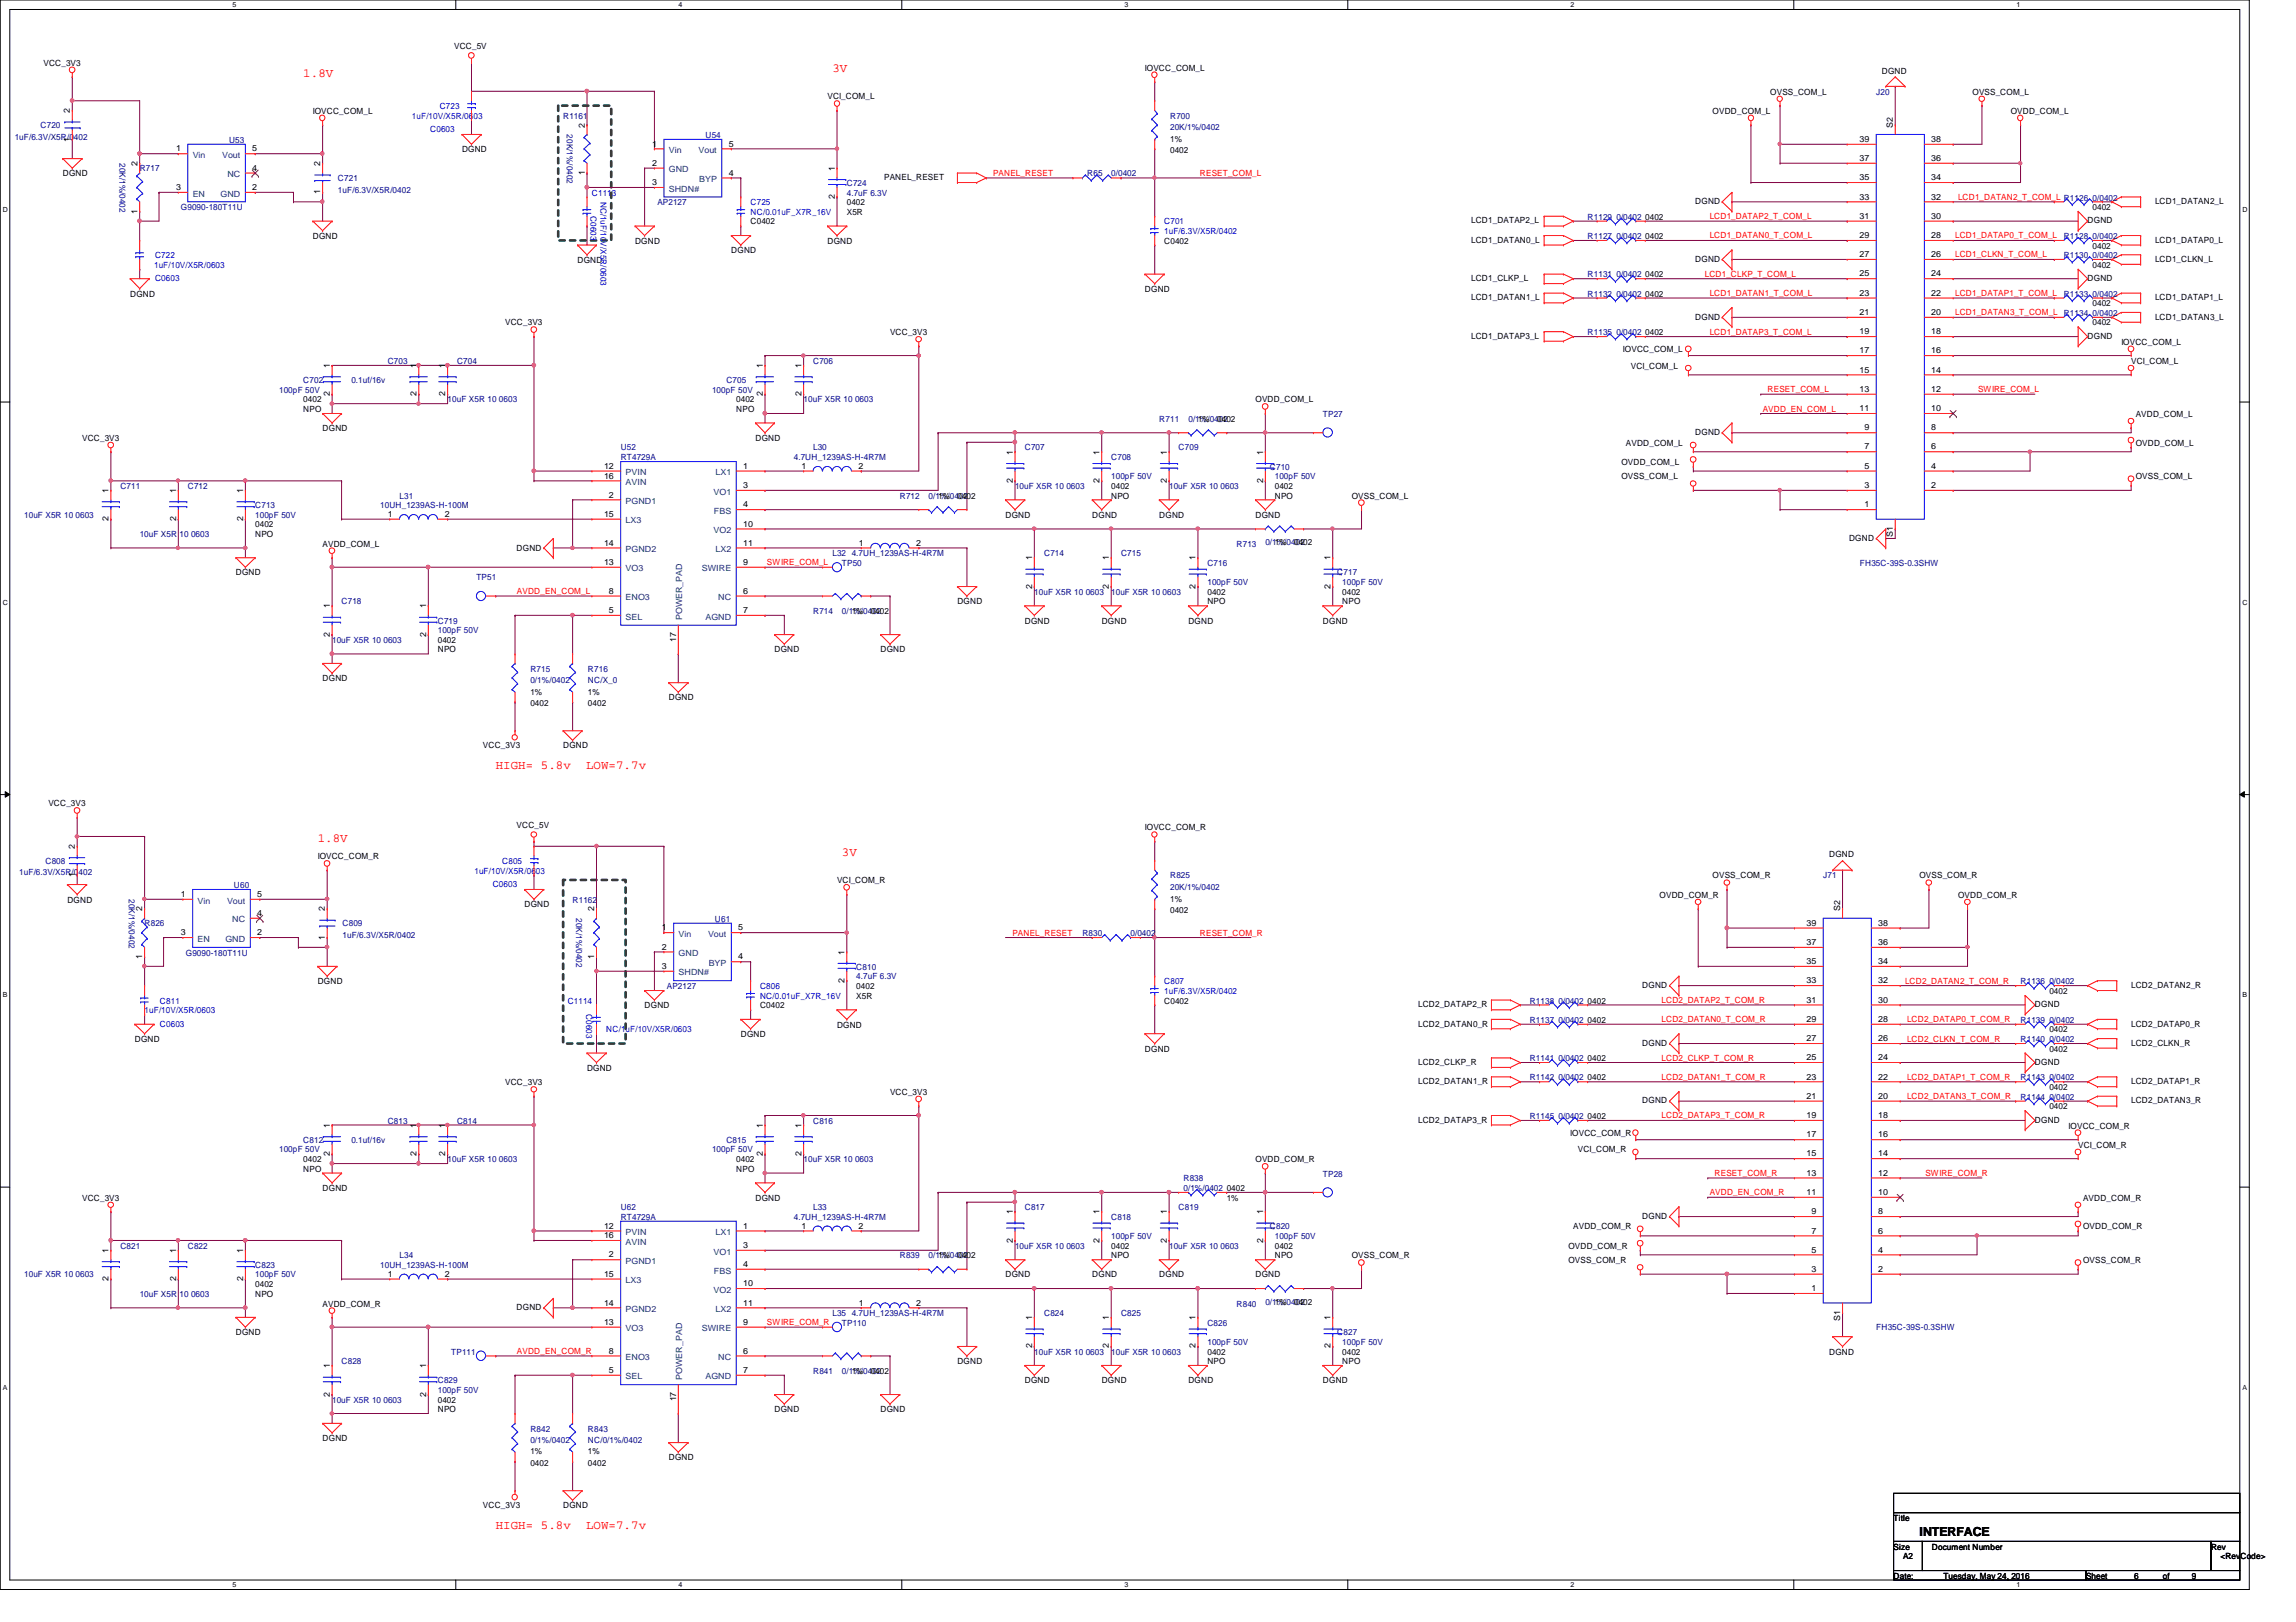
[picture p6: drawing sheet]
<svg xmlns="http://www.w3.org/2000/svg" width="297mm" height="210mm" viewBox="0 0 297 210" stroke-linecap="round" stroke-linejoin="round" font-family="sans-serif">
<defs><g id="words">
<g font-size="1.6" fill="#f00">
<text x="39.2" y="9.9">1.8V</text>
<text x="107.7" y="9.4">3V</text>
<text x="64.1" y="99.6">HIGH= 5.8v</text>
<text x="75.8" y="99.6">LOW=7.7v</text>
<text x="41.1" y="108.9">1.8V</text>
<text x="108.9" y="110.8">3V</text>
<text x="64.1" y="197.9">HIGH= 5.8v</text>
<text x="75.8" y="197.9">LOW=7.7v</text>
</g>
<text font-size="1.6" x="248.3" y="198.8">INTERFACE</text>
<g font-size="1.1">
<text x="5.6" y="8.5">VCC_3V3</text>
<text x="58.8" y="6.4">VCC_5V</text>
<text x="148.1" y="9.1">IOVCC_COM_L</text>
<text x="243.5" y="9.5">DGND</text>
<text x="9.1" y="14.6" transform="rotate(-90 9.1 14.6)">2</text>
<text x="40.5" y="14.7">IOVCC_COM_L</text>
<text x="75.6" y="16.5" transform="rotate(-90 75.6 16.5)">2</text>
<text x="107.1" y="12.9">VCI_COM_L</text>
<text x="221.6" y="14.7">OVDD_COM_L</text>
<text x="229" y="12.2">OVSS_COM_L</text>
<text x="244.9" y="16.5" transform="rotate(-90 244.9 16.5)">S2</text>
<text x="255.2" y="12.2">OVSS_COM_L</text>
<text x="260.1" y="14.7">OVDD_COM_L</text>
<text x="8.1" y="22.8">DGND</text>
<text x="9.1" y="18.3" transform="rotate(-90 9.1 18.3)">1</text>
<text x="17.8" y="21.5" transform="rotate(-90 17.8 21.5)">2</text>
<text x="22.8" y="19.6">1</text>
<text x="32.6" y="19.6">5</text>
<text x="32.6" y="22.1">4</text>
<text x="41.4" y="21.5" transform="rotate(-90 41.4 21.5)">2</text>
<text x="59.8" y="19.7">DGND</text>
<text x="75.6" y="22.6" transform="rotate(-90 75.6 22.6)">1</text>
<text x="84.4" y="21.5">2</text>
<text x="84.4" y="24">3</text>
<text x="84.4" y="19">1</text>
<text x="94.3" y="19">5</text>
<text x="94.3" y="22.7">4</text>
<text x="108" y="22.1" transform="rotate(-90 108 22.1)">1</text>
<text x="114.4" y="23.3">PANEL_RESET</text>
<text x="151.4" y="18.3">1%</text>
<text x="151.4" y="19.9">0402</text>
<text x="240.6" y="18.4">39</text>
<text x="240.6" y="20.8">37</text>
<text x="240.6" y="23.3">35</text>
<text x="249.8" y="18.4">38</text>
<text x="249.8" y="20.8">36</text>
<text x="249.8" y="23.3">34</text>
<text x="17.8" y="27.6" transform="rotate(-90 17.8 27.6)">1</text>
<text x="22.8" y="24.6">3</text>
<text x="32.6" y="24.6">2</text>
<text x="41.4" y="25.1" transform="rotate(-90 41.4 25.1)">1</text>
<text x="97.1" y="29">C0402</text>
<text x="108" y="25.8" transform="rotate(-90 108 25.8)">2</text>
<text x="109.6" y="26.5">0402</text>
<text x="109.6" y="27.8">X5R</text>
<text x="190.3" y="28.9">LCD1_DATAP2_L</text>
<text x="212.8" y="28.4">0402</text>
<text x="219.3" y="26.4">DGND</text>
<text x="240.6" y="25.8">33</text>
<text x="240.6" y="28.3">31</text>
<text x="249.8" y="25.8">32</text>
<text x="249.8" y="28.3">30</text>
<text x="270.1" y="28.9">DGND</text>
<text x="270.7" y="27.2">0402</text>
<text x="278.8" y="26.4">LCD1_DATAN2_L</text>
<text x="40.5" y="30.9">DGND</text>
<text x="74.7" y="34">DGND</text>
<text x="82.2" y="31.5">DGND</text>
<text x="94.6" y="32.8">DGND</text>
<text x="107.1" y="31.5">DGND</text>
<text x="150.6" y="31.5">C0402</text>
<text x="190.3" y="31.4">LCD1_DATAN0_L</text>
<text x="212.8" y="30.9">0402</text>
<text x="212.8" y="35.9">0402</text>
<text x="219.3" y="33.9">DGND</text>
<text x="240.6" y="30.8">29</text>
<text x="240.6" y="33.3">27</text>
<text x="240.6" y="35.8">25</text>
<text x="249.8" y="30.8">28</text>
<text x="249.8" y="33.3">26</text>
<text x="249.8" y="35.8">24</text>
<text x="270.7" y="34.6">0402</text>
<text x="270.7" y="32.2">0402</text>
<text x="278.8" y="31.4">LCD1_DATAP0_L</text>
<text x="278.8" y="33.9">LCD1_CLKN_L</text>
<text x="16.8" y="38.4">DGND</text>
<text x="148.1" y="37.8">DGND</text>
<text x="190.3" y="36.4">LCD1_CLKP_L</text>
<text x="190.3" y="38.9">LCD1_DATAN1_L</text>
<text x="212.8" y="38.4">0402</text>
<text x="219.3" y="41.4">DGND</text>
<text x="240.6" y="38.3">23</text>
<text x="240.6" y="40.8">21</text>
<text x="249.8" y="38.3">22</text>
<text x="249.8" y="40.8">20</text>
<text x="270.1" y="36.4">DGND</text>
<text x="270.7" y="39.6">0402</text>
<text x="278.8" y="41.4">LCD1_DATAN3_L</text>
<text x="278.8" y="38.9">LCD1_DATAP1_L</text>
<text x="42.7" y="47.6" transform="rotate(-90 42.7 47.6)">1</text>
<text x="53.9" y="47.6" transform="rotate(-90 53.9 47.6)">1</text>
<text x="57.6" y="47.6" transform="rotate(-90 57.6 47.6)">1</text>
<text x="65.4" y="42.1">VCC_3V3</text>
<text x="98.7" y="47.6" transform="rotate(-90 98.7 47.6)">1</text>
<text x="103.7" y="47.6" transform="rotate(-90 103.7 47.6)">1</text>
<text x="115.1" y="43.3">VCC_3V3</text>
<text x="190.3" y="43.9">LCD1_DATAP3_L</text>
<text x="210" y="45.6">IOVCC_COM_L</text>
<text x="211" y="47.7">VCI_COM_L</text>
<text x="212.8" y="43.3">0402</text>
<text x="240.6" y="43.3">19</text>
<text x="240.6" y="45.7">17</text>
<text x="249.8" y="43.3">18</text>
<text x="249.8" y="45.7">16</text>
<text x="270.1" y="43.9">DGND</text>
<text x="270.7" y="42.1">0402</text>
<text x="274.4" y="44.6">IOVCC_COM_L</text>
<text x="275.7" y="47.1">VCI_COM_L</text>
<text x="39.2" y="52.1">0402</text>
<text x="39.2" y="53.3">NPO</text>
<text x="42.7" y="51.3" transform="rotate(-90 42.7 51.3)">2</text>
<text x="53.9" y="51.3" transform="rotate(-90 53.9 51.3)">2</text>
<text x="57.6" y="51.3" transform="rotate(-90 57.6 51.3)">2</text>
<text x="95.2" y="52.1">0402</text>
<text x="95.2" y="53.3">NPO</text>
<text x="98.7" y="51.3" transform="rotate(-90 98.7 51.3)">2</text>
<text x="103.7" y="51.3" transform="rotate(-90 103.7 51.3)">2</text>
<text x="162.4" y="52.1">OVDD_COM_L</text>
<text x="240.6" y="48.2">15</text>
<text x="240.6" y="50.7">13</text>
<text x="240.6" y="53.2">11</text>
<text x="249.8" y="48.2">14</text>
<text x="249.8" y="50.7">12</text>
<text x="249.8" y="53.2">10</text>
<text x="276.3" y="53.9">AVDD_COM_L</text>
<text x="10.6" y="57.1">VCC_3V3</text>
<text x="41.7" y="55.8">DGND</text>
<text x="97.7" y="57.1">DGND</text>
<text x="131" y="58.8" transform="rotate(-90 131 58.8)">1</text>
<text x="142.2" y="58.8" transform="rotate(-90 142.2 58.8)">1</text>
<text x="151" y="58.8" transform="rotate(-90 151 58.8)">1</text>
<text x="155" y="54.6">1%</text>
<text x="157.5" y="54.6">0402</text>
<text x="163.4" y="58.8" transform="rotate(-90 163.4 58.8)">1</text>
<text x="210.4" y="57.7">AVDD_COM_L</text>
<text x="219.3" y="56.3">DGND</text>
<text x="241.2" y="55.7">9</text>
<text x="241.2" y="58.2">7</text>
<text x="249.8" y="55.7">8</text>
<text x="249.8" y="58.2">6</text>
<text x="276.3" y="57.7">OVDD_COM_L</text>
<text x="14.1" y="63.8" transform="rotate(-90 14.1 63.8)">1</text>
<text x="22.8" y="63.8" transform="rotate(-90 22.8 63.8)">1</text>
<text x="31.5" y="63.8" transform="rotate(-90 31.5 63.8)">1</text>
<text x="78.1" y="60.7">12</text>
<text x="78.1" y="61.9">16</text>
<text x="78.8" y="64.4">2</text>
<text x="96.1" y="65.7">4</text>
<text x="96.1" y="63.2">3</text>
<text x="96.1" y="60.7">1</text>
<text x="103.7" y="60.7">1</text>
<text x="111.1" y="60.7">2</text>
<text x="121.4" y="64.5">1%</text>
<text x="123.9" y="64.5">0402</text>
<text x="131" y="62.5" transform="rotate(-90 131 62.5)">2</text>
<text x="142.2" y="62.5" transform="rotate(-90 142.2 62.5)">2</text>
<text x="143.8" y="63.3">0402</text>
<text x="143.8" y="64.5">NPO</text>
<text x="151" y="62.5" transform="rotate(-90 151 62.5)">2</text>
<text x="163.4" y="62.5" transform="rotate(-90 163.4 62.5)">2</text>
<text x="164.9" y="63.3">0402</text>
<text x="164.9" y="64.5">NPO</text>
<text x="174.9" y="64.5">OVSS_COM_L</text>
<text x="209.8" y="60.2">OVDD_COM_L</text>
<text x="209.8" y="62">OVSS_COM_L</text>
<text x="241.2" y="60.7">5</text>
<text x="241.2" y="63.2">3</text>
<text x="241.2" y="65.7">1</text>
<text x="249.8" y="60.7">4</text>
<text x="249.8" y="63.2">2</text>
<text x="276.3" y="62">OVSS_COM_L</text>
<text x="14.1" y="67.5" transform="rotate(-90 14.1 67.5)">2</text>
<text x="22.8" y="67.5" transform="rotate(-90 22.8 67.5)">2</text>
<text x="31.5" y="67.5" transform="rotate(-90 31.5 67.5)">2</text>
<text x="33" y="68.2">0402</text>
<text x="33" y="69.5">NPO</text>
<text x="41.7" y="70.7">AVDD_COM_L</text>
<text x="50.2" y="66.9">1</text>
<text x="57.5" y="66.9">2</text>
<text x="66.8" y="71.2">DGND</text>
<text x="78.1" y="70.6">14</text>
<text x="78.1" y="66.9">15</text>
<text x="96.1" y="70.6">11</text>
<text x="96.1" y="68.2">10</text>
<text x="111.1" y="70.6">1</text>
<text x="118.5" y="70.6">2</text>
<text x="130.1" y="67">DGND</text>
<text x="141.3" y="67">DGND</text>
<text x="150" y="67">DGND</text>
<text x="162.4" y="67">DGND</text>
<text x="164.9" y="70.5">1%</text>
<text x="167.4" y="70.5">0402</text>
<text x="239.2" y="70">DGND</text>
<text x="244.9" y="69.5" transform="rotate(-90 244.9 69.5)">S1</text>
<text x="30.5" y="74.5">DGND</text>
<text x="78.1" y="73.1">13</text>
<text x="78.8" y="76.8">8</text>
<text x="96.1" y="76.8">6</text>
<text x="96.1" y="73.1">9</text>
<text x="133.5" y="76.2" transform="rotate(-90 133.5 76.2)">2</text>
<text x="133.5" y="72.5" transform="rotate(-90 133.5 72.5)">1</text>
<text x="143.5" y="76.2" transform="rotate(-90 143.5 76.2)">2</text>
<text x="143.5" y="72.5" transform="rotate(-90 143.5 72.5)">1</text>
<text x="154.7" y="76.2" transform="rotate(-90 154.7 76.2)">2</text>
<text x="154.7" y="72.5" transform="rotate(-90 154.7 72.5)">1</text>
<text x="156.2" y="77">0402</text>
<text x="172.1" y="76.2" transform="rotate(-90 172.1 76.2)">2</text>
<text x="172.1" y="72.5" transform="rotate(-90 172.1 72.5)">1</text>
<text x="173.6" y="77">0402</text>
<text x="42.7" y="82.4" transform="rotate(-90 42.7 82.4)">2</text>
<text x="42.7" y="78.7" transform="rotate(-90 42.7 78.7)">1</text>
<text x="55.1" y="82.4" transform="rotate(-90 55.1 82.4)">2</text>
<text x="55.1" y="78.7" transform="rotate(-90 55.1 78.7)">1</text>
<text x="56.6" y="83.2">0402</text>
<text x="78.8" y="79.3">5</text>
<text x="87.5" y="83.1" transform="rotate(-90 87.5 83.1)">17</text>
<text x="96.1" y="79.3">7</text>
<text x="110.2" y="79.5">1%</text>
<text x="112.6" y="79.5">0402</text>
<text x="123.9" y="78.2">DGND</text>
<text x="132.6" y="80.7">DGND</text>
<text x="142.5" y="80.7">DGND</text>
<text x="153.8" y="80.7">DGND</text>
<text x="156.2" y="78.2">NPO</text>
<text x="171.2" y="80.7">DGND</text>
<text x="173.6" y="78.2">NPO</text>
<text x="41.7" y="88.2">DGND</text>
<text x="56.6" y="84.4">NPO</text>
<text x="68.6" y="89.9">1%</text>
<text x="76.1" y="89.9">1%</text>
<text x="100.2" y="84.4">DGND</text>
<text x="113.9" y="84.4">DGND</text>
<text x="68.6" y="91.4">0402</text>
<text x="76.1" y="91.4">0402</text>
<text x="86.5" y="90.6">DGND</text>
<text x="62.5" y="96.9">VCC_3V3</text>
<text x="72.9" y="96.9">DGND</text>
<text x="6.3" y="104.4">VCC_3V3</text>
<text x="66.8" y="107.2">VCC_5V</text>
<text x="148.1" y="107.4">IOVCC_COM_R</text>
<text x="9.7" y="113.5" transform="rotate(-90 9.7 113.5)">1</text>
<text x="9.7" y="109.9" transform="rotate(-90 9.7 109.9)">2</text>
<text x="41.1" y="111.2">IOVCC_COM_R</text>
<text x="221.6" y="113.7">OVSS_COM_R</text>
<text x="236.6" y="111">DGND</text>
<text x="248.3" y="113.7">OVSS_COM_R</text>
<text x="8.7" y="116.8">DGND</text>
<text x="18.4" y="117.9" transform="rotate(-90 18.4 117.9)">2</text>
<text x="23.4" y="116.1">1</text>
<text x="33.3" y="116.1">5</text>
<text x="33.3" y="118.5">4</text>
<text x="42" y="117.9" transform="rotate(-90 42 117.9)">2</text>
<text x="67.9" y="117.4">DGND</text>
<text x="76.9" y="117.9" transform="rotate(-90 76.9 117.9)">2</text>
<text x="108.3" y="114.3">VCI_COM_R</text>
<text x="151.4" y="116.7">1%</text>
<text x="151.4" y="118.2">0402</text>
<text x="214.7" y="116.2">OVDD_COM_R</text>
<text x="233.7" y="119.8">39</text>
<text x="238.1" y="117.9" transform="rotate(-90 238.1 117.9)">S2</text>
<text x="243" y="119.8">38</text>
<text x="253.3" y="116.2">OVDD_COM_R</text>
<text x="18.4" y="124.1" transform="rotate(-90 18.4 124.1)">1</text>
<text x="23.4" y="121">3</text>
<text x="33.3" y="121">2</text>
<text x="42" y="121.6" transform="rotate(-90 42 121.6)">1</text>
<text x="76.9" y="124.1" transform="rotate(-90 76.9 124.1)">1</text>
<text x="85.6" y="122.9">2</text>
<text x="85.6" y="125.4">3</text>
<text x="85.6" y="120.4">1</text>
<text x="95.5" y="120.4">5</text>
<text x="95.5" y="124.2">4</text>
<text x="109.3" y="123.6" transform="rotate(-90 109.3 123.6)">1</text>
<text x="233.7" y="122.3">37</text>
<text x="233.7" y="124.8">35</text>
<text x="243" y="122.3">36</text>
<text x="243" y="124.8">34</text>
<text x="41.1" y="127.4">DGND</text>
<text x="83.4" y="130.5">DGND</text>
<text x="98.3" y="130.5">C0402</text>
<text x="109.3" y="127.2" transform="rotate(-90 109.3 127.2)">2</text>
<text x="110.8" y="128">0402</text>
<text x="110.8" y="129.2">X5R</text>
<text x="150.6" y="129.9">C0402</text>
<text x="183.5" y="130.3">LCD2_DATAP2_R</text>
<text x="205.4" y="129.9">0402</text>
<text x="212.5" y="127.8">DGND</text>
<text x="233.7" y="127.3">33</text>
<text x="233.7" y="129.8">31</text>
<text x="243" y="127.3">32</text>
<text x="243" y="129.8">30</text>
<text x="263.3" y="130.3">DGND</text>
<text x="265.1" y="128.6">0402</text>
<text x="275.7" y="127.8">LCD2_DATAN2_R</text>
<text x="17.4" y="134.8">DGND</text>
<text x="95.8" y="134.2">DGND</text>
<text x="108.3" y="133">DGND</text>
<text x="148.1" y="136.1">DGND</text>
<text x="183.5" y="137.8">LCD2_CLKP_R</text>
<text x="183.5" y="132.8">LCD2_DATAN0_R</text>
<text x="205.4" y="132.3">0402</text>
<text x="205.4" y="137.3">0402</text>
<text x="212.5" y="135.3">DGND</text>
<text x="233.7" y="132.2">29</text>
<text x="233.7" y="134.7">27</text>
<text x="233.7" y="137.2">25</text>
<text x="243" y="132.2">28</text>
<text x="243" y="134.7">26</text>
<text x="243" y="137.2">24</text>
<text x="263.3" y="137.8">DGND</text>
<text x="265.1" y="133.6">0402</text>
<text x="265.1" y="136.1">0402</text>
<text x="275.7" y="132.8">LCD2_DATAP0_R</text>
<text x="275.7" y="135.3">LCD2_CLKN_R</text>
<text x="65.4" y="140.4">VCC_3V3</text>
<text x="75.9" y="138.6">DGND</text>
<text x="115.1" y="141.7">VCC_3V3</text>
<text x="183.5" y="140.3">LCD2_DATAN1_R</text>
<text x="205.4" y="139.8">0402</text>
<text x="212.5" y="142.8">DGND</text>
<text x="233.7" y="139.7">23</text>
<text x="233.7" y="142.2">21</text>
<text x="243" y="139.7">22</text>
<text x="243" y="142.2">20</text>
<text x="265.1" y="143.6">0402</text>
<text x="265.1" y="141.1">0402</text>
<text x="275.7" y="142.8">LCD2_DATAN3_R</text>
<text x="275.7" y="140.3">LCD2_DATAP1_R</text>
<text x="42.7" y="149.6" transform="rotate(-90 42.7 149.6)">2</text>
<text x="42.7" y="146" transform="rotate(-90 42.7 146)">1</text>
<text x="53.9" y="149.6" transform="rotate(-90 53.9 149.6)">2</text>
<text x="53.9" y="146" transform="rotate(-90 53.9 146)">1</text>
<text x="57.6" y="149.6" transform="rotate(-90 57.6 149.6)">2</text>
<text x="57.6" y="146" transform="rotate(-90 57.6 146)">1</text>
<text x="98.7" y="149.6" transform="rotate(-90 98.7 149.6)">2</text>
<text x="98.7" y="146" transform="rotate(-90 98.7 146)">1</text>
<text x="103.7" y="149.6" transform="rotate(-90 103.7 149.6)">2</text>
<text x="103.7" y="146" transform="rotate(-90 103.7 146)">1</text>
<text x="183.5" y="145.3">LCD2_DATAP3_R</text>
<text x="203.2" y="147">IOVCC_COM_R</text>
<text x="204.1" y="149.1">VCI_COM_R</text>
<text x="205.4" y="144.8">0402</text>
<text x="233.7" y="144.7">19</text>
<text x="233.7" y="147.2">17</text>
<text x="233.7" y="149.6">15</text>
<text x="243" y="144.7">18</text>
<text x="243" y="147.2">16</text>
<text x="243" y="149.6">14</text>
<text x="263.3" y="145.3">DGND</text>
<text x="267.6" y="146">IOVCC_COM_R</text>
<text x="268.9" y="148.5">VCI_COM_R</text>
<text x="10.6" y="155.4">VCC_3V3</text>
<text x="39.2" y="150.4">0402</text>
<text x="39.2" y="151.6">NPO</text>
<text x="41.7" y="154.1">DGND</text>
<text x="95.2" y="150.4">0402</text>
<text x="95.2" y="151.6">NPO</text>
<text x="97.7" y="155.4">DGND</text>
<text x="158.7" y="155.4">1%</text>
<text x="158.7" y="154.1">0402</text>
<text x="162.4" y="150.4">OVDD_COM_R</text>
<text x="233.7" y="152.1">13</text>
<text x="233.7" y="154.6">11</text>
<text x="243" y="152.1">12</text>
<text x="243" y="154.6">10</text>
<text x="269.5" y="155.4">AVDD_COM_R</text>
<text x="78.1" y="159">12</text>
<text x="78.1" y="160.2">16</text>
<text x="96.1" y="161.5">3</text>
<text x="96.1" y="159">1</text>
<text x="103.7" y="159">1</text>
<text x="111.1" y="159">2</text>
<text x="131" y="160.8" transform="rotate(-90 131 160.8)">2</text>
<text x="131" y="157.1" transform="rotate(-90 131 157.1)">1</text>
<text x="142.2" y="160.8" transform="rotate(-90 142.2 160.8)">2</text>
<text x="142.2" y="157.1" transform="rotate(-90 142.2 157.1)">1</text>
<text x="143.8" y="161.6">0402</text>
<text x="151" y="160.8" transform="rotate(-90 151 160.8)">2</text>
<text x="151" y="157.1" transform="rotate(-90 151 157.1)">1</text>
<text x="163.4" y="160.8" transform="rotate(-90 163.4 160.8)">2</text>
<text x="163.4" y="157.1" transform="rotate(-90 163.4 157.1)">1</text>
<text x="164.9" y="161.6">0402</text>
<text x="202.9" y="161.6">OVDD_COM_R</text>
<text x="203.5" y="159.1">AVDD_COM_R</text>
<text x="212.5" y="157.7">DGND</text>
<text x="234.4" y="157.1">9</text>
<text x="234.4" y="159.6">7</text>
<text x="243" y="157.1">8</text>
<text x="243" y="159.6">6</text>
<text x="269.5" y="159.1">OVDD_COM_R</text>
<text x="14.1" y="165.8" transform="rotate(-90 14.1 165.8)">2</text>
<text x="14.1" y="162.1" transform="rotate(-90 14.1 162.1)">1</text>
<text x="22.8" y="165.8" transform="rotate(-90 22.8 165.8)">2</text>
<text x="22.8" y="162.1" transform="rotate(-90 22.8 162.1)">1</text>
<text x="31.5" y="165.8" transform="rotate(-90 31.5 165.8)">2</text>
<text x="31.5" y="162.1" transform="rotate(-90 31.5 162.1)">1</text>
<text x="33" y="166.6">0402</text>
<text x="33" y="167.8">NPO</text>
<text x="50.2" y="165.2">1</text>
<text x="57.5" y="165.2">2</text>
<text x="78.1" y="165.2">15</text>
<text x="78.8" y="162.7">2</text>
<text x="96.1" y="164">4</text>
<text x="96.1" y="166.5">10</text>
<text x="121.4" y="162.9">1%</text>
<text x="123.9" y="162.9">0402</text>
<text x="130.1" y="165.3">DGND</text>
<text x="141.3" y="165.3">DGND</text>
<text x="143.8" y="162.9">NPO</text>
<text x="150" y="165.3">DGND</text>
<text x="162.4" y="165.3">DGND</text>
<text x="164.9" y="162.9">NPO</text>
<text x="174.9" y="162.9">OVSS_COM_R</text>
<text x="202.9" y="163.4">OVSS_COM_R</text>
<text x="234.4" y="162.1">5</text>
<text x="234.4" y="164.6">3</text>
<text x="234.4" y="167.1">1</text>
<text x="243" y="162.1">4</text>
<text x="243" y="164.6">2</text>
<text x="269.5" y="163.4">OVSS_COM_R</text>
<text x="30.5" y="172.8">DGND</text>
<text x="41.7" y="169.1">AVDD_COM_R</text>
<text x="66.8" y="169.5">DGND</text>
<text x="78.1" y="169">14</text>
<text x="78.1" y="171.4">13</text>
<text x="96.1" y="169">11</text>
<text x="96.1" y="171.4">9</text>
<text x="111.1" y="169">1</text>
<text x="118.5" y="169">2</text>
<text x="133.5" y="170.9" transform="rotate(-90 133.5 170.9)">1</text>
<text x="143.5" y="170.9" transform="rotate(-90 143.5 170.9)">1</text>
<text x="154.7" y="170.9" transform="rotate(-90 154.7 170.9)">1</text>
<text x="164.9" y="168.8">1%</text>
<text x="167.4" y="168.8">0402</text>
<text x="172.1" y="170.9" transform="rotate(-90 172.1 170.9)">1</text>
<text x="238.1" y="170.9" transform="rotate(-90 238.1 170.9)">S1</text>
<text x="42.7" y="177.1" transform="rotate(-90 42.7 177.1)">1</text>
<text x="55.1" y="177.1" transform="rotate(-90 55.1 177.1)">1</text>
<text x="78.8" y="175.2">8</text>
<text x="78.8" y="177.7">5</text>
<text x="96.1" y="175.2">6</text>
<text x="96.1" y="177.7">7</text>
<text x="110.2" y="177.8">1%</text>
<text x="112.6" y="177.8">0402</text>
<text x="123.9" y="176.5">DGND</text>
<text x="132.6" y="179">DGND</text>
<text x="133.5" y="174.5" transform="rotate(-90 133.5 174.5)">2</text>
<text x="142.5" y="179">DGND</text>
<text x="143.5" y="174.5" transform="rotate(-90 143.5 174.5)">2</text>
<text x="153.8" y="179">DGND</text>
<text x="154.7" y="174.5" transform="rotate(-90 154.7 174.5)">2</text>
<text x="156.2" y="175.3">0402</text>
<text x="156.2" y="176.5">NPO</text>
<text x="171.2" y="179">DGND</text>
<text x="172.1" y="174.5" transform="rotate(-90 172.1 174.5)">2</text>
<text x="173.6" y="175.3">0402</text>
<text x="173.6" y="176.5">NPO</text>
<text x="236.6" y="175.3">DGND</text>
<text x="42.7" y="180.7" transform="rotate(-90 42.7 180.7)">2</text>
<text x="55.1" y="180.7" transform="rotate(-90 55.1 180.7)">2</text>
<text x="56.6" y="181.5">0402</text>
<text x="56.6" y="182.8">NPO</text>
<text x="87.5" y="181.4" transform="rotate(-90 87.5 181.4)">17</text>
<text x="100.2" y="182.8">DGND</text>
<text x="113.9" y="182.8">DGND</text>
<text x="41.7" y="186.5">DGND</text>
<text x="68.6" y="188.2">1%</text>
<text x="68.6" y="189.7">0402</text>
<text x="76.1" y="188.2">1%</text>
<text x="76.1" y="189.7">0402</text>
<text x="86.5" y="189">DGND</text>
<text x="62.5" y="195.2">VCC_3V3</text>
<text x="72.9" y="195.2">DGND</text>
<text x="245" y="196.8">Title</text>
<text x="245" y="200.5">Size</text>
<text x="246.2" y="201.8">A2</text>
<text x="249.9" y="200.5">Document Number</text>
<text x="286" y="200.5">Rev</text>
<text x="287.3" y="201.8">&lt;RevCode&gt;</text>
<text x="245" y="204.3">Date:</text>
<text x="251.4" y="204.3">Tuesday, May 24, 2016</text>
<text x="269.9" y="204.3">Sheet</text>
<text x="276.1" y="204.3">6</text>
<text x="279.8" y="204.3">of</text>
<text x="283.5" y="204.3">9</text>
</g>
<g font-size="1.1" fill="#000080">
<text x="5.2" y="16.6">C720</text>
<text x="72.9" y="15.4">R1161</text>
<text x="73.3" y="17.4" transform="rotate(90 73.3 17.4)">20K/1%/0402</text>
<text x="91.3" y="17.9">U54</text>
<text x="151.4" y="15.4">R700</text>
<text x="151.4" y="16.8">20K/1%/0402</text>
<text x="242.7" y="12.2">J20</text>
<text x="1.9" y="18.1">1uF/6.3V/X5R/0402</text>
<text x="15.4" y="21.1" transform="rotate(90 15.4 21.1)">20K/1%/0402</text>
<text x="18.1" y="22.2">R717</text>
<text x="29.6" y="18.5">U53</text>
<text x="43.7" y="23.5">C721</text>
<text x="140.7" y="22.8">R65</text>
<text x="143.8" y="22.8">0/0402</text>
<text x="23.4" y="27.2">G9090-180T11U</text>
<text x="43.7" y="24.9">1uF/6.3V/X5R/0402</text>
<text x="85" y="26.5">AP2127</text>
<text x="109.6" y="24.1">C724</text>
<text x="109.6" y="25.3">4.7uF 6.3V</text>
<text x="205.4" y="28.4">R1129 0/0402</text>
<text x="205.4" y="30.9">R1127 0/0402</text>
<text x="205.4" y="35.9">R1131 0/0402</text>
<text x="267" y="33.4">R1130 0/0402</text>
<text x="267" y="30.9">R1128 0/0402</text>
<text x="205.4" y="38.4">R1132 0/0402</text>
<text x="267" y="38.4">R1133 0/0402</text>
<text x="50.2" y="47.1">C703</text>
<text x="59.1" y="47.1">C704</text>
<text x="105.2" y="47.1">C706</text>
<text x="205.4" y="43.3">R1135 0/0402</text>
<text x="36.1" y="50.8">100pF 50V</text>
<text x="39.2" y="49.6">C702</text>
<text x="45.5" y="49.6">0.1uf/16v</text>
<text x="57.9" y="52.1">10uF X5R 10 0603</text>
<text x="92.1" y="50.8">100pF 50V</text>
<text x="94" y="49.6">C705</text>
<text x="104" y="52.1">10uF X5R 10 0603</text>
<text x="171.2" y="53.9">TP27</text>
<text x="80.3" y="58.3">U52</text>
<text x="80.3" y="59.5">RT4729A</text>
<text x="102.7" y="59.5">4.7UH_1239AS-H-4R7M</text>
<text x="105.2" y="58.3">L30</text>
<text x="132.6" y="58.3">C707</text>
<text x="143.8" y="59.5">C708</text>
<text x="150" y="54.6">R711</text>
<text x="152.5" y="58.3">C709</text>
<text x="153.8" y="54.6">0/1%/0402</text>
<text x="15.6" y="63.3">C711</text>
<text x="24.3" y="63.3">C712</text>
<text x="33" y="65.7">C713</text>
<text x="49.2" y="65.7">10UH_1239AS-H-100M</text>
<text x="51.7" y="64.5">L31</text>
<text x="116.4" y="64.5">R712</text>
<text x="120.1" y="64.5">0/1%/0402</text>
<text x="131.3" y="63.3">10uF X5R 10 0603</text>
<text x="143.8" y="62">100pF 50V</text>
<text x="151.3" y="63.3">10uF X5R 10 0603</text>
<text x="164.3" y="60.8">C710</text>
<text x="164.9" y="62">100pF 50V</text>
<text x="3.1" y="67">10uF X5R 10 0603</text>
<text x="18.1" y="69.5">10uF X5R 10 0603</text>
<text x="33" y="67">100pF 50V</text>
<text x="107.7" y="72">L32 4.7UH_1239AS-H-4R7M</text>
<text x="135.1" y="72">C714</text>
<text x="145" y="72">C715</text>
<text x="160" y="70.7">R713</text>
<text x="163.7" y="70.5">0/1%/0402</text>
<text x="61.6" y="75.1">TP51</text>
<text x="108.9" y="73.2">TP50</text>
<text x="133.8" y="77">10uF X5R 10 0603</text>
<text x="143.8" y="77">10uF X5R 10 0603</text>
<text x="156.2" y="73.2">C716</text>
<text x="156.2" y="75.7">100pF 50V</text>
<text x="173" y="74.5">C717</text>
<text x="173.6" y="75.7">100pF 50V</text>
<text x="240.6" y="73.2">FH35C-39S-0.3SHW</text>
<text x="43" y="83.2">10uF X5R 10 0603</text>
<text x="44.2" y="78.2">C718</text>
<text x="56.6" y="80.7">C719</text>
<text x="56.6" y="82">100pF 50V</text>
<text x="105.2" y="79.5">R714</text>
<text x="108.9" y="79.5">0/1%/0402</text>
<text x="68.6" y="86.9">R715</text>
<text x="68.6" y="88.4">0/1%/0402</text>
<text x="76.1" y="86.9">R716</text>
<text x="76.1" y="88.4">NC/X_0</text>
<text x="2.5" y="113.3">1uF/6.3V/X5R/0402</text>
<text x="5.9" y="111.8">C808</text>
<text x="151.4" y="113.7">R825</text>
<text x="235.9" y="113.7">J71</text>
<text x="16.7" y="116.4" transform="rotate(90 16.7 116.4)">20K/1%/0402</text>
<text x="18.7" y="119.9">R826</text>
<text x="30.3" y="114.9">U60</text>
<text x="44.3" y="119.9">C809</text>
<text x="74.1" y="116.8">R1162</text>
<text x="74.5" y="118.8" transform="rotate(90 74.5 118.8)">20K/1%/0402</text>
<text x="92.5" y="119.3">U61</text>
<text x="151.4" y="115.2">20K/1%/0402</text>
<text x="24" y="123.7">G9090-180T11U</text>
<text x="44.3" y="121.4">1uF/6.3V/X5R/0402</text>
<text x="110.8" y="125.5">C810</text>
<text x="140" y="121.2">R830</text>
<text x="146.3" y="121.2">0/0402</text>
<text x="86.3" y="128">AP2127</text>
<text x="110.8" y="126.7">4.7uF 6.3V</text>
<text x="197.9" y="129.9">R1138 0/0402</text>
<text x="261.4" y="127.4">R1136 0/0402</text>
<text x="197.9" y="132.3">R1137 0/0402</text>
<text x="197.9" y="137.3">R1141 0/0402</text>
<text x="261.4" y="132.3">R1139 0/0402</text>
<text x="261.4" y="134.8">R1140 0/0402</text>
<text x="197.9" y="139.8">R1142 0/0402</text>
<text x="261.4" y="142.3">R1144 0/0402</text>
<text x="261.4" y="139.8">R1143 0/0402</text>
<text x="36.1" y="149.1">100pF 50V</text>
<text x="39.2" y="147.9">C812</text>
<text x="45.5" y="147.9">0.1uf/16v</text>
<text x="50.2" y="145.4">C813</text>
<text x="59.1" y="145.4">C814</text>
<text x="92.1" y="149.1">100pF 50V</text>
<text x="94" y="147.9">C815</text>
<text x="105.2" y="145.4">C816</text>
<text x="197.9" y="144.8">R1145 0/0402</text>
<text x="57.9" y="150.4">10uF X5R 10 0603</text>
<text x="104" y="150.4">10uF X5R 10 0603</text>
<text x="153.1" y="152.9">R838</text>
<text x="153.1" y="154.1">0/1%/0402</text>
<text x="171.2" y="152.3">TP28</text>
<text x="15.6" y="161.6">C821</text>
<text x="24.3" y="161.6">C822</text>
<text x="80.3" y="156.6">U62</text>
<text x="80.3" y="157.9">RT4729A</text>
<text x="102.7" y="157.9">4.7UH_1239AS-H-4R7M</text>
<text x="105.2" y="156.6">L33</text>
<text x="131.3" y="161.6">10uF X5R 10 0603</text>
<text x="132.6" y="156.6">C817</text>
<text x="143.8" y="157.9">C818</text>
<text x="143.8" y="160.4">100pF 50V</text>
<text x="151.3" y="161.6">10uF X5R 10 0603</text>
<text x="152.5" y="156.6">C819</text>
<text x="164.3" y="159.1">C820</text>
<text x="164.9" y="160.4">100pF 50V</text>
<text x="3.1" y="165.3">10uF X5R 10 0603</text>
<text x="18.1" y="167.8">10uF X5R 10 0603</text>
<text x="33" y="164.1">C823</text>
<text x="33" y="165.3">100pF 50V</text>
<text x="49.2" y="164.1">10UH_1239AS-H-100M</text>
<text x="51.7" y="162.9">L34</text>
<text x="116.4" y="162.9">R839</text>
<text x="120.1" y="162.9">0/1%/0402</text>
<text x="107.7" y="170.3">L35 4.7UH_1239AS-H-4R7M</text>
<text x="108.9" y="171.5">TP110</text>
<text x="135.1" y="170.3">C824</text>
<text x="145" y="170.3">C825</text>
<text x="156.2" y="171.5">C826</text>
<text x="160" y="169.1">R840</text>
<text x="163.7" y="168.8">0/1%/0402</text>
<text x="173" y="172.8">C827</text>
<text x="242.7" y="172.2">FH35C-39S-0.3SHW</text>
<text x="44.2" y="176.5">C828</text>
<text x="56.6" y="179">C829</text>
<text x="58.4" y="175.3">TP111</text>
<text x="105.2" y="177.8">R841</text>
<text x="108.9" y="177.8">0/1%/0402</text>
<text x="133.8" y="175.3">10uF X5R 10 0603</text>
<text x="143.8" y="175.3">10uF X5R 10 0603</text>
<text x="156.2" y="174">100pF 50V</text>
<text x="173.6" y="174">100pF 50V</text>
<text x="43" y="181.5">10uF X5R 10 0603</text>
<text x="56.6" y="180.3">100pF 50V</text>
<text x="68.6" y="185.3">R842</text>
<text x="76.1" y="185.3">R843</text>
<text x="68.6" y="186.7">0/1%/0402</text>
<text x="76.1" y="186.7">NC/0/1%/0402</text>
</g>
<g font-size="1.1" fill="#00f">
<text x="53.3" y="15.4">1uF/10V/X5R/0603</text>
<text x="55.7" y="17.1">C0603</text>
<text x="56.9" y="14.1">C723</text>
<text x="76.4" y="28" transform="rotate(90 76.4 28)">C0603</text>
<text x="76.6" y="25.3">C1113</text>
<text x="77.7" y="26.1" transform="rotate(90 77.7 26.1)">NC/1uF/10V/X5R/0603</text>
<text x="97.1" y="26.5">C725</text>
<text x="97.1" y="27.8">NC/0.01uF_X7R_16V</text>
<text x="150.6" y="29">C701</text>
<text x="19.9" y="34.6">1uF/10V/X5R/0603</text>
<text x="20.1" y="33.4">C722</text>
<text x="150.6" y="30.3">1uF/6.3V/X5R/0402</text>
<text x="20.1" y="36.4">C0603</text>
<text x="61.4" y="113.1">1uF/10V/X5R/0603</text>
<text x="65" y="111.8">C805</text>
<text x="63.8" y="114.8">C0603</text>
<text x="18.7" y="131.1">1uF/10V/X5R/0603</text>
<text x="20.7" y="129.9">C811</text>
<text x="73.4" y="129.9">C1114</text>
<text x="75.8" y="131.3" transform="rotate(90 75.8 131.3)">C0603</text>
<text x="98.3" y="128">C806</text>
<text x="98.3" y="129.2">NC/0.01uF_X7R_16V</text>
<text x="150.6" y="127.4">C807</text>
<text x="150.6" y="128.6">1uF/6.3V/X5R/0402</text>
<text x="20.7" y="132.8">C0603</text>
<text x="78.4" y="133.6">NC/1uF/10V/X5R/0603</text>
</g>
<g font-size="1.1" fill="#004080">
<text x="24.9" y="20.4">Vin</text>
<text x="28.7" y="20.4">Vout</text>
<text x="29.4" y="22.9">NC</text>
<text x="86.5" y="22.3">GND</text>
<text x="86.5" y="19.8">Vin</text>
<text x="90.4" y="19.8">Vout</text>
<text x="90.5" y="23.6">BYP</text>
<text x="24.9" y="25.4">EN</text>
<text x="28.5" y="25.4">GND</text>
<text x="86.5" y="24.8">SHDN#</text>
<text x="80.9" y="61.5">PVIN</text>
<text x="80.9" y="62.8">AVIN</text>
<text x="80.9" y="65.2">PGND1</text>
<text x="92.3" y="64">VO1</text>
<text x="92.6" y="61.5">LX1</text>
<text x="80.9" y="71.5">PGND2</text>
<text x="80.9" y="67.7">LX3</text>
<text x="92.3" y="69">VO2</text>
<text x="92.4" y="66.5">FBS</text>
<text x="92.6" y="71.5">LX2</text>
<text x="80.9" y="77.7">ENO3</text>
<text x="80.9" y="74">VO3</text>
<text x="90.8" y="74">SWIRE</text>
<text x="92.9" y="77.7">NC</text>
<text x="80.9" y="80.2">SEL</text>
<text x="88.3" y="80.3" transform="rotate(-90 88.3 80.3)">POWER_PAD</text>
<text x="91.3" y="80.2">AGND</text>
<text x="25.6" y="116.9">Vin</text>
<text x="29.4" y="116.9">Vout</text>
<text x="30.1" y="119.4">NC</text>
<text x="25.6" y="121.9">EN</text>
<text x="29.2" y="121.9">GND</text>
<text x="87.8" y="123.7">GND</text>
<text x="87.8" y="121.2">Vin</text>
<text x="91.6" y="121.2">Vout</text>
<text x="91.7" y="125">BYP</text>
<text x="87.8" y="126.2">SHDN#</text>
<text x="80.9" y="159.9">PVIN</text>
<text x="80.9" y="161.1">AVIN</text>
<text x="92.6" y="159.9">LX1</text>
<text x="80.9" y="166.1">LX3</text>
<text x="80.9" y="163.6">PGND1</text>
<text x="92.3" y="162.3">VO1</text>
<text x="92.3" y="167.3">VO2</text>
<text x="92.4" y="164.8">FBS</text>
<text x="80.9" y="169.8">PGND2</text>
<text x="80.9" y="172.3">VO3</text>
<text x="90.8" y="172.3">SWIRE</text>
<text x="92.6" y="169.8">LX2</text>
<text x="80.9" y="176">ENO3</text>
<text x="80.9" y="178.5">SEL</text>
<text x="88.3" y="178.6" transform="rotate(-90 88.3 178.6)">POWER_PAD</text>
<text x="91.3" y="178.5">AGND</text>
<text x="92.9" y="176">NC</text>
</g>
<g font-size="1.1" fill="#f00">
<text x="128.5" y="22.8">PANEL_RESET</text>
<text x="155.2" y="22.8">RESET_COM_L</text>
<text x="221.2" y="28.4">LCD1_DATAP2_T_COM_L</text>
<text x="253.3" y="25.9">LCD1_DATAN2_T_COM_L R1126 0/0402</text>
<text x="220.6" y="35.8">LCD1_CLKP_T_COM_L</text>
<text x="221.2" y="30.9">LCD1_DATAN0_T_COM_L</text>
<text x="252.9" y="30.9">LCD1_DATAP0_T_COM_L</text>
<text x="252.9" y="33.3">LCD1_CLKN_T_COM_L</text>
<text x="221.2" y="38.3">LCD1_DATAN1_T_COM_L</text>
<text x="252.9" y="40.8">LCD1_DATAN3_T_COM_L R1134 0/0402</text>
<text x="252.9" y="38.3">LCD1_DATAP1_T_COM_L</text>
<text x="221.2" y="43.3">LCD1_DATAP3_T_COM_L</text>
<text x="228" y="53.3">AVDD_EN_COM_L</text>
<text x="228.7" y="50.8">RESET_COM_L</text>
<text x="255.9" y="50.8">SWIRE_COM_L</text>
<text x="66.9" y="76.9">AVDD_EN_COM_L</text>
<text x="99.2" y="73.2">SWIRE_COM_L</text>
<text x="131" y="121.1">PANEL_RESET</text>
<text x="155.2" y="121.1">RESET_COM_R</text>
<text x="215" y="129.8">LCD2_DATAP2_T_COM_R</text>
<text x="246.5" y="127.3">LCD2_DATAN2_T_COM_R</text>
<text x="215" y="137.2">LCD2_CLKP_T_COM_R</text>
<text x="215" y="132.3">LCD2_DATAN0_T_COM_R</text>
<text x="246.7" y="132.3">LCD2_DATAP0_T_COM_R</text>
<text x="246.7" y="134.8">LCD2_CLKN_T_COM_R</text>
<text x="215" y="139.7">LCD2_DATAN1_T_COM_R</text>
<text x="246.7" y="142.2">LCD2_DATAN3_T_COM_R</text>
<text x="246.7" y="139.7">LCD2_DATAP1_T_COM_R</text>
<text x="215" y="144.7">LCD2_DATAP3_T_COM_R</text>
<text x="221.2" y="154.7">AVDD_EN_COM_R</text>
<text x="221.8" y="152.2">RESET_COM_R</text>
<text x="249.1" y="152.2">SWIRE_COM_R</text>
<text x="99.2" y="171.5">SWIRE_COM_R</text>
<text x="66.9" y="175.2">AVDD_EN_COM_R</text>
</g>
<g font-size=".9">
<text x="30.1" y=".9">5</text>
<text x="87.8" y=".9">4</text>
<text x="145.5" y=".9">3</text>
<text x="203.2" y=".9">2</text>
<text x="260.9" y=".9">1</text>
<text x=".4" y="27.4">D</text>
<text x="290.1" y="27.4">D</text>
<text x=".4" y="78.2">C</text>
<text x="290.1" y="78.2">C</text>
<text x=".4" y="129">B</text>
<text x="290.1" y="129">B</text>
<text x=".4" y="179.8">A</text>
<text x="290.1" y="179.8">A</text>
<text x="30.1" y="205.4">5</text>
<text x="87.8" y="205.4">4</text>
<text x="145.5" y="205.4">3</text>
<text x="203.2" y="205.4">2</text>
<text x="260.9" y="205.4">1</text>
</g>
</g></defs>
<path d="M0 0h291v205.7h-291zM1.3 1.2h288.5v203.3h-288.5z" fill="none" stroke="#000" stroke-width=".13"/>
<g fill="#fff">
<path d="M30.1 .1h.5v1h-.5z"/>
<path d="M30.1 204.6h.5v1h-.5z"/>
</g>
<path d="M59 0v1.2M59 204.5v1.2" fill="none" stroke="#000" stroke-width=".13"/>
<g fill="#fff">
<path d="M87.8 .1h.5v1h-.5z"/>
<path d="M87.8 204.6h.5v1h-.5z"/>
</g>
<path d="M116.7 0v1.2M116.7 204.5v1.2" fill="none" stroke="#000" stroke-width=".13"/>
<g fill="#fff">
<path d="M145.5 .1h.5v1h-.5z"/>
<path d="M145.5 204.6h.5v1h-.5z"/>
</g>
<path d="M174.4 0v1.2M174.4 204.5v1.2" fill="none" stroke="#000" stroke-width=".13"/>
<g fill="#fff">
<path d="M203.2 .1h.5v1h-.5z"/>
<path d="M203.2 204.6h.5v1h-.5z"/>
</g>
<path d="M232.1 0v1.2M232.1 204.5v1.2" fill="none" stroke="#000" stroke-width=".13"/>
<g fill="#fff">
<path d="M260.9 .1h.5v1h-.5z"/>
<path d="M260.9 204.6h.5v1h-.5z"/>
<path d="M.4 26.6h.6v1h-.6z"/>
<path d="M290.1 26.6h.6v1h-.6z"/>
<path d="M.4 77.4h.6v1h-.6z"/>
<path d="M290.1 77.4h.6v1h-.6z"/>
</g>
<path d="M0 52h1.3M289.8 52h1.2" fill="none" stroke="#000" stroke-width=".13"/>
<g fill="#fff">
<path d="M.4 128.2h.6v1h-.6z"/>
<path d="M290.1 128.2h.6v1h-.6z"/>
</g>
<path d="M0 102.8h1.3M.7 102.4l.6 .4-.6 .4zM289.8 102.8l.6-.4v.8zM289.8 102.8h1.2" fill="none" stroke="#000" stroke-width=".13"/>
<path d="M.7 102.4l.6 .4-.6 .4zM289.8 102.8l.6-.4v.8z" fill="#000"/>
<g fill="#fff">
<path d="M.4 179h.5v1h-.5z"/>
<path d="M290.1 179h.6v1h-.6z"/>
</g>
<path d="M0 153.6h1.3M289.8 153.6h1.2" fill="none" stroke="#000" stroke-width=".13"/>
<path d="M72.2 13.7h6.9v17.4h-6.9zM72.9 113.9h8v21.1h-8z" fill="none" stroke="#008000" stroke-width=".34" stroke-dasharray=".7 .7"/>
<path d="M111.4 159.3h.1M118.9 144.4h.1M118.9 144.4v14.9h-7.5" fill="none" stroke="#800040" stroke-width=".13"/>
<path d="M118.7 144.2h.3l.1 .1-.1 .2-.2 .1-.1-.1z" fill-rule="evenodd" fill="#f0f"/>
<path d="M118.7 144.2h.3l.1 .1-.1 .2-.2 .1-.1-.1z" fill="none" stroke="#f0f" stroke-width=".13"/>
<path d="M99 144.4h.1M99 144.4v1.2M104 144.4h.1M104 144.4v1.2M118.9 143.1h.1M118.9 143.1v1.3h-19.9" fill="none" stroke="#800040" stroke-width=".13"/>
<path d="M103.8 144.2h.3v.1v.2l-.2 .1-.1-.1z" fill-rule="evenodd" fill="#f0f"/>
<path d="M103.8 144.2h.3v.1v.2l-.2 .1-.1-.1z" fill="none" stroke="#f0f" stroke-width=".13"/>
<path d="M99 151.8h.1M99 151.8v1.3M99 151.8h5" fill="none" stroke="#800040" stroke-width=".13"/>
<path d="M98.8 151.7h.3l.1 .1-.1 .1-.2 .1-.1-.1z" fill-rule="evenodd" fill="#f0f"/>
<path d="M98.8 151.7h.3l.1 .1-.1 .1-.2 .1-.1-.1z" fill="none" stroke="#f0f" stroke-width=".13"/>
<g fill="none" stroke="#800040" stroke-width=".13">
<path d="M99 149.4h.1M99 149.4v2.4M104 149.4h.1M104 149.4v2.4M121.4 154.3h.1M121.4 154.3h29.9M121.4 154.3v7.5h-22.4M131.3 155.6h.1M131.3 154.3h.1M131.3 155.6v1.2M142.5 154.3h.1M142.5 154.3v2.5"/>
<path d="M99 169.2h.1M99 161.8h.1M99 164.3h.1M99 169.2h12.4M99 164.3h19.9M118.9 169.2h.1M118.9 169.2h6.2M125.1 169.2h.1M125.1 169.2v5M131.3 160.5h.1M131.3 160.5v2.5"/>
</g>
<path d="M151.1 154.1h.3l.1 .2-.1 .1-.2 .1-.1-.1z" fill-rule="evenodd" fill="#f0f"/>
<path d="M151.1 154.1h.3l.1 .2-.1 .1-.2 .1-.1-.1z" fill="none" stroke="#f0f" stroke-width=".13"/>
<path d="M142.3 154.1h.4v.2v.1l-.2 .1-.2-.1z" fill-rule="evenodd" fill="#f0f"/>
<path d="M142.3 154.1h.4v.2v.1l-.2 .1-.2-.1z" fill="none" stroke="#f0f" stroke-width=".13"/>
<path d="M158.7 154.3h.1M158.7 154.3h5M163.7 154.3h.1M163.7 154.3v2.5M142.5 160.5h.1M142.5 160.5v2.5" fill="none" stroke="#800040" stroke-width=".13"/>
<path d="M163.5 154.1h.3l.1 .2-.1 .1-.1 .1-.2-.1z" fill-rule="evenodd" fill="#f0f"/>
<path d="M163.5 154.1h.3l.1 .2-.1 .1-.1 .1-.2-.1z" fill="none" stroke="#f0f" stroke-width=".13"/>
<path d="M163.7 151.8h.1M163.7 151.8v2.5M99 166.8h.1M99 166.8h34.8M163.7 160.5h.1M163.7 160.5v2.5" fill="none" stroke="#800040" stroke-width=".13"/>
<path d="M133.6 166.6h.3l.1 .1-.1 .2-.1 .1-.2-.1z" fill-rule="evenodd" fill="#f0f"/>
<path d="M133.6 166.6h.3l.1 .1-.1 .2-.1 .1-.2-.1z" fill="none" stroke="#f0f" stroke-width=".13"/>
<path d="M133.8 166.8h.1M133.8 166.8v3.7M133.8 166.8h21.2M143.8 166.8h.1M143.8 166.8v3.7" fill="none" stroke="#800040" stroke-width=".13"/>
<path d="M154.8 166.6h.3l.1 .1-.1 .2-.2 .1-.1-.1z" fill-rule="evenodd" fill="#f0f"/>
<path d="M154.8 166.6h.3l.1 .1-.1 .2-.2 .1-.1-.1z" fill="none" stroke="#f0f" stroke-width=".13"/>
<path d="M143.6 166.6h.3l.1 .1-.1 .2-.2 .1-.1-.1z" fill-rule="evenodd" fill="#f0f"/>
<path d="M143.6 166.6h.3l.1 .1-.1 .2-.2 .1-.1-.1z" fill="none" stroke="#f0f" stroke-width=".13"/>
<g fill="none" stroke="#800040" stroke-width=".13">
<path d="M133.8 174.2h.1M133.8 174.2v2.5M143.8 174.2h.1M143.8 174.2v2.5M155 166.8h.1M155 174.2h.1M155 166.8v3.7M155 174.2v2.5M155 166.8h7.4M168.7 166.8h.1M168.7 166.8h3.7M172.4 166.8h.1"/>
<path d="M172.4 166.8v3.7"/>
</g>
<path d="M172.2 166.6h.3l.1 .1-.1 .2-.1 .1-.2-.1z" fill-rule="evenodd" fill="#f0f"/>
<path d="M172.2 166.6h.3l.1 .1-.1 .2-.1 .1-.2-.1z" fill="none" stroke="#f0f" stroke-width=".13"/>
<g fill="none" stroke="#800040" stroke-width=".13">
<path d="M14.3 156.8h.1M14.3 156.8v3.7M69.1 141.9h.1M69.1 141.9v3.7M125.1 155.6h.1M125.1 155.6v8.7M131.3 154.3h.1M131.3 154.3v1.3h-6.2M172.4 166.8h.1M172.4 174.2h.1M172.4 174.2v2.5M176.1 164.3h.1"/>
<path d="M176.1 164.3v2.5h-3.7"/>
</g>
<path d="M131.1 155.4h.3l.1 .1-.1 .2h-.1h-.2z" fill-rule="evenodd" fill="#f0f"/>
<path d="M131.1 155.4h.3l.1 .1-.1 .2h-.1h-.2z" fill="none" stroke="#f0f" stroke-width=".13"/>
<path d="M131.1 154.1h.3l.1 .2-.1 .1-.1 .1-.2-.1z" fill-rule="evenodd" fill="#f0f"/>
<path d="M131.1 154.1h.3l.1 .2-.1 .1-.1 .1-.2-.1z" fill="none" stroke="#f0f" stroke-width=".13"/>
<path d="M69.1 108.9h.1M69.1 113.2h.1M69.1 108.9v.6h8.1M69.1 113.2v1.9M77.2 109.5h.1M163.7 154.3h.1M163.7 154.3h6.2" fill="none" stroke="#800040" stroke-width=".13"/>
<path d="M77 109.3h.3l.1 .2-.1 .1-.1 .1-.2-.1z" fill-rule="evenodd" fill="#f0f"/>
<path d="M77 109.3h.3l.1 .2-.1 .1-.1 .1-.2-.1z" fill="none" stroke="#f0f" stroke-width=".13"/>
<g fill="none" stroke="#800040" stroke-width=".13">
<path d="M109.6 115.7h.1M109.6 115.7v7.5M77.2 125.7h.1M77.2 125.7h8.7M84.7 123.2h.1M84.7 123.2h1.2M84.7 123.2v5M95.8 120.7h.1M95.8 124.5h.1M95.8 120.7h13.8M95.8 124.5h1.3M97.1 124.5h.1"/>
<path d="M97.1 130.7h.1M97.1 124.5v2.4M97.1 130.7v1.2M109.6 120.7h.1M109.6 126.9h.1M109.6 126.9v3.8"/>
</g>
<path d="M109.4 120.5h.3l.1 .2-.1 .1-.2 .1-.1-.1z" fill-rule="evenodd" fill="#f0f"/>
<path d="M109.4 120.5h.3l.1 .2-.1 .1-.2 .1-.1-.1z" fill="none" stroke="#f0f" stroke-width=".13"/>
<path d="M10 113.2h.1M10 113.2v1.3M33.6 116.4h.1M33.6 116.4h8.7M42.3 116.4h.1M42.3 116.4v1.2" fill="none" stroke="#800040" stroke-width=".13"/>
<path d="M42.1 116.2h.4v.1v.2h-.2h-.2z" fill-rule="evenodd" fill="#f0f"/>
<path d="M42.1 116.2h.4v.1v.2h-.2h-.2z" fill="none" stroke="#f0f" stroke-width=".13"/>
<path d="M42.3 122.6h.1M42.3 122.6v2.5" fill="none" stroke="#800040" stroke-width=".13"/>
<path d="M42.1 122.4h.4v.2v.1l-.2 .1-.2-.1z" fill-rule="evenodd" fill="#f0f"/>
<path d="M42.1 122.4h.4v.2v.1l-.2 .1-.2-.1z" fill="none" stroke="#f0f" stroke-width=".13"/>
<path d="M18.7 108.2h.1M18.7 108.2v8.2M18.7 131.3h.1M18.7 125.1h.1M18.7 131.3v1.2M18.7 125.1h2.5M33.6 121.3h.1M33.6 121.3h5M38.6 121.3h.1M38.6 122.6h.1M38.6 121.3v1.3M38.6 122.6h3.7" fill="none" stroke="#800040" stroke-width=".13"/>
<path d="M18.5 124.9h.3l.1 .1-.1 .2-.1 .1-.2-.1z" fill-rule="evenodd" fill="#f0f"/>
<path d="M18.5 124.9h.3l.1 .1-.1 .2-.1 .1-.2-.1z" fill="none" stroke="#f0f" stroke-width=".13"/>
<g fill="none" stroke="#800040" stroke-width=".13">
<path d="M10 105.8h.1M10 108.2h.1M10 105.8v3.7M10 108.2h8.7M42.3 112.6h.1M42.3 112.6v3.8M18.7 125.1h.1M18.7 125.1v2.5M21.2 121.3h.1M21.2 121.3v3.8M21.2 121.3h2.5M42.3 121.3h.1"/>
<path d="M42.3 121.3v1.3"/>
</g>
<path d="M9.8 108.1h.3l.1 .1-.1 .2-.2 .1-.1-.1z" fill-rule="evenodd" fill="#f0f"/>
<path d="M9.8 108.1h.3l.1 .1-.1 .2-.2 .1-.1-.1z" fill="none" stroke="#f0f" stroke-width=".13"/>
<path d="M149.4 108.9h.1M149.4 108.9v2.5M18.7 123.8h.1M18.7 123.8v1.3M130.1 121.3h11.2M141.3 121.3h.1M149.4 130h.1M149.4 121.3h.1M149.4 121.3v5M149.4 130v3.8" fill="none" stroke="#800040" stroke-width=".13"/>
<path d="M149.2 121.1h.3l.1 .2-.1 .2h-.2h-.1z" fill-rule="evenodd" fill="#f0f"/>
<path d="M149.2 121.1h.3l.1 .2-.1 .2h-.2h-.1z" fill="none" stroke="#f0f" stroke-width=".13"/>
<g fill="none" stroke="#800040" stroke-width=".13">
<path d="M149.4 117.6h.1M149.4 117.6v3.7M149.4 121.3h.1M149.4 121.3h12.4M69.1 159.3h.1M69.1 159.3h7.5M69.1 159.3v1.2M64.1 175.5h.1M64.1 175.5h12.5M66.6 178h.1M66.6 178h7.5M66.6 178v4.9"/>
<path d="M69.1 160.5h.1M69.1 160.5h7.5M74.1 169.2h.1M74.1 169.2h2.5M99 178h.1M99 175.5h.1M99 171.7h.1M99 175.5h7.4M99 178h2.5M99 171.7h7.4M101.5 178h.1M101.5 178v2.5"/>
<path d="M112.6 175.5h.1M112.6 175.5h2.5M115.1 175.5h.1M115.1 175.5v5M66.6 189.1h.1M66.6 189.1v3.8M87.8 182.9h.1M87.8 182.9v3.8"/>
</g>
<path d="M73.9 177.8h.3l.1 .1-.1 .2-.2 .1-.1-.1z" fill-rule="evenodd" fill="#f0f"/>
<path d="M73.9 177.8h.3l.1 .1-.1 .2-.2 .1-.1-.1z" fill="none" stroke="#f0f" stroke-width=".13"/>
<path d="M43 171.7h.1M43 171.7v5M57.9 165.5h.1M57.9 165.5h18.7M74.1 178h.1M74.1 163h.1M74.1 163v6.2M74.1 178v4.9M74.1 178h2.5M74.1 163h2.5M74.1 189.1h.1M74.1 189.1v3.8" fill="none" stroke="#800040" stroke-width=".13"/>
<path d="M42.8 171.6h.3l.1 .1-.1 .2-.2 .1-.1-.1z" fill-rule="evenodd" fill="#f0f"/>
<path d="M42.8 171.6h.3l.1 .1-.1 .2-.2 .1-.1-.1z" fill="none" stroke="#f0f" stroke-width=".13"/>
<path d="M55.4 171.7h.1M55.4 171.7h21.2" fill="none" stroke="#800040" stroke-width=".13"/>
<path d="M55.2 171.6h.3l.1 .1-.1 .2-.1 .1-.2-.1z" fill-rule="evenodd" fill="#f0f"/>
<path d="M55.2 171.6h.3l.1 .1-.1 .2-.1 .1-.2-.1z" fill="none" stroke="#f0f" stroke-width=".13"/>
<path d="M43 145.6h.1M43 145.6h11.2M69.1 145.6h.1M69.1 145.6v13.7M43 171.7h.1M43 171.7h12.4M55.4 171.7h.1M55.4 171.7v5M43 182.9h.1M43 182.9v1.3M55.4 180.5h.1M55.4 180.5v2.4h-12.4" fill="none" stroke="#800040" stroke-width=".13"/>
<path d="M68.9 159.1h.3l.1 .2-.1 .1-.2 .1-.1-.1z" fill-rule="evenodd" fill="#f0f"/>
<path d="M68.9 159.1h.3l.1 .2-.1 .1-.2 .1-.1-.1z" fill="none" stroke="#f0f" stroke-width=".13"/>
<path d="M68.9 145.4h.3l.1 .2-.1 .1-.2 .1-.1-.1z" fill-rule="evenodd" fill="#f0f"/>
<path d="M68.9 145.4h.3l.1 .2-.1 .1-.2 .1-.1-.1z" fill="none" stroke="#f0f" stroke-width=".13"/>
<path d="M43 149.4h.1M43 149.4v1.2M57.9 145.6h.1M57.9 145.6h11.2" fill="none" stroke="#800040" stroke-width=".13"/>
<path d="M42.8 150.4h.3l.1 .1-.1 .2-.2 .1-.1-.1z" fill-rule="evenodd" fill="#f0f"/>
<path d="M42.8 150.4h.3l.1 .1-.1 .2-.2 .1-.1-.1z" fill="none" stroke="#f0f" stroke-width=".13"/>
<path d="M43 150.6h.1M43 150.6v1.2M54.2 149.4h.1M54.2 150.6h.1M54.2 149.4v1.2M57.9 149.4h.1M57.9 149.4v1.2h-14.9" fill="none" stroke="#800040" stroke-width=".13"/>
<path d="M54 150.4h.3l.1 .1-.1 .2-.2 .1-.1-.1z" fill-rule="evenodd" fill="#f0f"/>
<path d="M54 150.4h.3l.1 .1-.1 .2-.2 .1-.1-.1z" fill="none" stroke="#f0f" stroke-width=".13"/>
<path d="M31.7 160.5h.1M31.7 160.5h12.5M151.3 160.5h.1M151.3 160.5v2.5" fill="none" stroke="#800040" stroke-width=".13"/>
<path d="M31.6 160.3h.3l.1 .2-.1 .2h-.2h-.1z" fill-rule="evenodd" fill="#f0f"/>
<path d="M31.6 160.3h.3l.1 .2-.1 .2h-.2h-.1z" fill="none" stroke="#f0f" stroke-width=".13"/>
<g fill="none" stroke="#800040" stroke-width=".13">
<path d="M151.3 154.3h.1M151.3 154.3v2.5M151.3 154.3h1.2M23.1 165.5h.1M23.1 169.2h.1M23.1 165.5v3.7M23.1 169.2h8.6M31.7 160.5h.1M31.7 169.2h.1M31.7 165.5h.1M31.7 160.5v1.3M31.7 165.5v5"/>
<path d="M44.2 160.5h.1M44.2 165.5h.1M44.2 160.5v5M44.2 165.5h6.2"/>
</g>
<path d="M31.6 169.1h.3l.1 .1-.1 .2-.2 .1-.1-.1z" fill-rule="evenodd" fill="#f0f"/>
<path d="M31.6 169.1h.3l.1 .1-.1 .2-.2 .1-.1-.1z" fill="none" stroke="#f0f" stroke-width=".13"/>
<path d="M14.3 165.5h.1M14.3 160.5h.1M14.3 160.5v1.3M14.3 165.5v3.7M14.3 160.5h17.4M23.1 160.5h.1M23.1 160.5v1.3" fill="none" stroke="#800040" stroke-width=".13"/>
<path d="M22.9 160.3h.3v.2v.2h-.2h-.1z" fill-rule="evenodd" fill="#f0f"/>
<path d="M22.9 160.3h.3v.2v.2h-.2h-.1z" fill="none" stroke="#f0f" stroke-width=".13"/>
<path d="M14.2 160.3h.3l.1 .2-.1 .2h-.2h-.1z" fill-rule="evenodd" fill="#f0f"/>
<path d="M14.2 160.3h.3l.1 .2-.1 .2h-.2h-.1z" fill="none" stroke="#f0f" stroke-width=".13"/>
<path d="M99 159.3h.1M99 159.3h5M43 170.5h.1M43 170.5v1.2M43 180.5h.1M43 180.5v2.4" fill="none" stroke="#800040" stroke-width=".13"/>
<path d="M42.8 182.8h.3l.1 .1-.1 .2h-.2h-.1z" fill-rule="evenodd" fill="#f0f"/>
<path d="M42.8 182.8h.3l.1 .1-.1 .2h-.2h-.1z" fill="none" stroke="#f0f" stroke-width=".13"/>
<path d="M14.3 169.2h.1M14.3 169.2h8.8" fill="none" stroke="#800040" stroke-width=".13"/>
<path d="M22.9 169.1h.3v.1v.2l-.2 .1-.1-.1z" fill-rule="evenodd" fill="#f0f"/>
<path d="M22.9 169.1h.3v.1v.2l-.2 .1-.1-.1z" fill="none" stroke="#f0f" stroke-width=".13"/>
<path d="M71.6 169.2h.1M71.6 169.2h2.5" fill="none" stroke="#800040" stroke-width=".13"/>
<path d="M73.9 169.1h.3l.1 .1-.1 .2-.2 .1-.1-.1z" fill-rule="evenodd" fill="#f0f"/>
<path d="M73.9 169.1h.3l.1 .1-.1 .2-.2 .1-.1-.1z" fill="none" stroke="#f0f" stroke-width=".13"/>
<path d="M54.2 145.6h.1M54.2 145.6h3.7" fill="none" stroke="#800040" stroke-width=".13"/>
<path d="M57.7 145.4h.3l.1 .2-.1 .1-.1 .1-.2-.1z" fill-rule="evenodd" fill="#f0f"/>
<path d="M57.7 145.4h.3l.1 .2-.1 .1-.1 .1-.2-.1z" fill="none" stroke="#f0f" stroke-width=".13"/>
<path d="M54 145.4h.3l.1 .2-.1 .1-.2 .1-.1-.1z" fill-rule="evenodd" fill="#f0f"/>
<path d="M54 145.4h.3l.1 .2-.1 .1-.2 .1-.1-.1z" fill="none" stroke="#f0f" stroke-width=".13"/>
<path d="M118.9 46h.1M118.9 46v15h-7.5M111.4 61h.1" fill="none" stroke="#800040" stroke-width=".13"/>
<path d="M118.7 45.9h.3l.1 .1-.1 .2h-.2h-.1z" fill-rule="evenodd" fill="#f0f"/>
<path d="M118.7 45.9h.3l.1 .1-.1 .2h-.2h-.1z" fill="none" stroke="#f0f" stroke-width=".13"/>
<path d="M99 46h.1M99 46v1.3M104 46h.1M104 46v1.3M118.9 44.8h.1M118.9 44.8v1.2h-19.9" fill="none" stroke="#800040" stroke-width=".13"/>
<path d="M103.8 45.9h.3v.1v.2h-.2h-.1z" fill-rule="evenodd" fill="#f0f"/>
<path d="M103.8 45.9h.3v.1v.2h-.2h-.1z" fill="none" stroke="#f0f" stroke-width=".13"/>
<path d="M99 53.5h.1M99 51h.1M99 51v3.7M104 51h.1M104 51v2.5h-5" fill="none" stroke="#800040" stroke-width=".13"/>
<path d="M98.8 53.3h.3l.1 .2-.1 .1-.2 .1-.1-.1z" fill-rule="evenodd" fill="#f0f"/>
<path d="M98.8 53.3h.3l.1 .2-.1 .1-.2 .1-.1-.1z" fill="none" stroke="#f0f" stroke-width=".13"/>
<path d="M121.4 56h.1M121.4 56h9.9M99 70.9h.1M99 70.9h12.4M118.9 70.9h.1M118.9 70.9h6.2M125.1 70.9h.1M125.1 70.9v5" fill="none" stroke="#800040" stroke-width=".13"/>
<path d="M131.1 55.8h.3l.1 .2-.1 .1-.1 .1-.2-.1z" fill-rule="evenodd" fill="#f0f"/>
<path d="M131.1 55.8h.3l.1 .2-.1 .1-.1 .1-.2-.1z" fill="none" stroke="#f0f" stroke-width=".13"/>
<g fill="none" stroke="#800040" stroke-width=".13">
<path d="M121.4 56h.1M121.4 56v7.5h-22.4M131.3 57.2h.1M131.3 56h.1M131.3 57.2v1.3M131.3 56h20M142.5 56h.1M142.5 56v2.5M99 63.5h.1M99 66h.1M99 66h19.9M131.3 62.2h.1"/>
<path d="M131.3 62.2v2.5"/>
</g>
<path d="M151.1 55.8h.3l.1 .2-.1 .1-.2 .1-.1-.1z" fill-rule="evenodd" fill="#f0f"/>
<path d="M151.1 55.8h.3l.1 .2-.1 .1-.2 .1-.1-.1z" fill="none" stroke="#f0f" stroke-width=".13"/>
<path d="M142.3 55.8h.4v.2v.1l-.2 .1-.2-.1z" fill-rule="evenodd" fill="#f0f"/>
<path d="M142.3 55.8h.4v.2v.1l-.2 .1-.2-.1z" fill="none" stroke="#f0f" stroke-width=".13"/>
<path d="M158.7 56h.1M158.7 56h5M163.7 56h.1M163.7 53.5h.1M163.7 53.5v5M99 68.5h.1M99 68.5h34.8M142.5 62.2h.1M142.5 62.2v2.5M163.7 62.2h.1M163.7 62.2v2.5" fill="none" stroke="#800040" stroke-width=".13"/>
<path d="M133.6 68.3h.3l.1 .1-.1 .1-.1 .1-.2-.1z" fill-rule="evenodd" fill="#f0f"/>
<path d="M133.6 68.3h.3l.1 .1-.1 .1-.1 .1-.2-.1z" fill="none" stroke="#f0f" stroke-width=".13"/>
<path d="M133.8 68.5h.1M133.8 68.5v3.7M133.8 68.5h21.2M143.8 68.5h.1M143.8 68.5v3.7" fill="none" stroke="#800040" stroke-width=".13"/>
<path d="M154.8 68.3h.3l.1 .1-.1 .1-.2 .1-.1-.1z" fill-rule="evenodd" fill="#f0f"/>
<path d="M154.8 68.3h.3l.1 .1-.1 .1-.2 .1-.1-.1z" fill="none" stroke="#f0f" stroke-width=".13"/>
<path d="M143.6 68.3h.3l.1 .1-.1 .1-.2 .1-.1-.1z" fill-rule="evenodd" fill="#f0f"/>
<path d="M143.6 68.3h.3l.1 .1-.1 .1-.2 .1-.1-.1z" fill="none" stroke="#f0f" stroke-width=".13"/>
<g fill="none" stroke="#800040" stroke-width=".13">
<path d="M133.8 75.9h.1M133.8 75.9v2.5M143.8 75.9h.1M143.8 75.9v2.5M155 68.5h.1M155 75.9h.1M155 68.5v3.7M155 75.9v2.5M155 68.5h7.4M168.7 68.5h.1M168.7 68.5h7.4M172.4 68.5h.1"/>
<path d="M172.4 68.5v3.7"/>
</g>
<path d="M172.2 68.3h.3l.1 .1-.1 .1-.1 .1-.2-.1z" fill-rule="evenodd" fill="#f0f"/>
<path d="M172.2 68.3h.3l.1 .1-.1 .1-.1 .1-.2-.1z" fill="none" stroke="#f0f" stroke-width=".13"/>
<path d="M14.3 58.5h.1M14.3 58.5v3.7M69.1 43.6h.1M69.1 43.6v3.7M125.1 57.2h.1M125.1 57.2v8.8M125.1 57.2h6.2M172.4 75.9h.1M172.4 75.9v2.5M176.1 66h.1M176.1 66v2.5" fill="none" stroke="#800040" stroke-width=".13"/>
<path d="M131.1 57h.3l.1 .2-.1 .2h-.1h-.2z" fill-rule="evenodd" fill="#f0f"/>
<path d="M131.1 57h.3l.1 .2-.1 .2h-.1h-.2z" fill="none" stroke="#f0f" stroke-width=".13"/>
<path d="M131.3 56h.1M131.3 56v1.2M163.7 56h.1M163.7 56h6.2" fill="none" stroke="#800040" stroke-width=".13"/>
<path d="M163.5 55.8h.3l.1 .2-.1 .1-.1 .1-.2-.1z" fill-rule="evenodd" fill="#f0f"/>
<path d="M163.5 55.8h.3l.1 .2-.1 .1-.1 .1-.2-.1z" fill="none" stroke="#f0f" stroke-width=".13"/>
<path d="M61 8.1h.1M61 15.5h.1M61 8.1v3.7h14.9M61 15.5v1.9M75.9 11.8h.1" fill="none" stroke="#800040" stroke-width=".13"/>
<path d="M75.7 11.6h.4l.1 .2-.1 .1-.2 .1-.2-.1z" fill-rule="evenodd" fill="#f0f"/>
<path d="M75.7 11.6h.4l.1 .2-.1 .1-.2 .1-.2-.1z" fill="none" stroke="#f0f" stroke-width=".13"/>
<g fill="none" stroke="#800040" stroke-width=".13">
<path d="M94.6 19.3h.1M94.6 19.3h13.7M108.3 19.3h.1M108.3 14.3h.1M108.3 14.3v7.5M75.9 24.3h.1M75.9 24.3h8.8M83.4 21.8h.1M83.4 21.8h1.3M83.4 21.8v7.5M94.6 23h.1M94.6 23h1.2"/>
<path d="M95.8 23h.1M95.8 29.3h.1M95.8 23v2.5M95.8 29.3v1.2M108.3 25.5h.1M108.3 25.5v3.8"/>
</g>
<path d="M108.1 19.1h.3l.1 .1-.1 .2-.1 .1-.2-.1z" fill-rule="evenodd" fill="#f0f"/>
<path d="M108.1 19.1h.3l.1 .1-.1 .2-.1 .1-.2-.1z" fill="none" stroke="#f0f" stroke-width=".13"/>
<path d="M9.4 18h.1M9.4 18v2.5M33 19.9h.1M33 19.9h8.7M41.7 19.9h.1M41.7 19.9v1.2" fill="none" stroke="#800040" stroke-width=".13"/>
<path d="M41.5 19.7h.3l.1 .2-.1 .1-.1 .1-.2-.1z" fill-rule="evenodd" fill="#f0f"/>
<path d="M41.5 19.7h.3l.1 .2-.1 .1-.1 .1-.2-.1z" fill="none" stroke="#f0f" stroke-width=".13"/>
<path d="M41.7 26.1h.1M41.7 26.1v2.5" fill="none" stroke="#800040" stroke-width=".13"/>
<path d="M41.5 25.9h.3l.1 .2-.1 .2h-.1h-.2z" fill-rule="evenodd" fill="#f0f"/>
<path d="M41.5 25.9h.3l.1 .2-.1 .2h-.1h-.2z" fill="none" stroke="#f0f" stroke-width=".13"/>
<path d="M18.1 19.9h.1M18.1 13v6.9M18.1 34.8h.1M18.1 28.6h.1M18.1 34.8v1.3M18.1 28.6h2.5M33 24.9h.1M33 24.9h5M38 24.9h.1M38 26.1h.1M38 24.9v1.2M38 26.1h3.7" fill="none" stroke="#800040" stroke-width=".13"/>
<path d="M17.9 28.4h.3l.1 .2-.1 .1-.2 .1-.1-.1z" fill-rule="evenodd" fill="#f0f"/>
<path d="M17.9 28.4h.3l.1 .2-.1 .1-.2 .1-.1-.1z" fill="none" stroke="#f0f" stroke-width=".13"/>
<g fill="none" stroke="#800040" stroke-width=".13">
<path d="M9.4 9.9h.1M9.4 13h.1M9.4 9.9v4.4M9.4 13h8.7M41.7 16.2h.1M41.7 16.2v3.7M18.1 28.6h.1M18.1 28.6v2.5M20.6 24.9h.1M20.6 24.9v3.7M20.6 24.9h2.5M41.7 24.9h.1"/>
<path d="M41.7 24.9v1.2"/>
</g>
<path d="M9.2 12.8h.3l.1 .2-.1 .2-.2 .1-.1-.1z" fill-rule="evenodd" fill="#f0f"/>
<path d="M9.2 12.8h.3l.1 .2-.1 .2-.2 .1-.1-.1z" fill="none" stroke="#f0f" stroke-width=".13"/>
<g fill="none" stroke="#800040" stroke-width=".13">
<path d="M149.4 10.6h.1M149.4 19.3h.1M149.4 10.6v2.4M149.4 19.3v8.7M18.1 27.3h.1M18.1 27.3v1.3M149.4 31.7h.1M149.4 23h.1M149.4 31.7v3.8M149.4 23h12.4M64.1 77.1h.1M64.1 77.1h12.5"/>
<path d="M66.6 79.6h.1M66.6 79.6h7.5M66.6 79.6v5M69.1 62.2h.1M69.1 61h.1M69.1 62.2h7.5M69.1 61h7.5M69.1 61v1.2M74.1 70.9h.1M74.1 70.9h2.5M99 79.6h.1M99 77.1h.1"/>
<path d="M99 73.4h.1M99 77.1h7.4M99 79.6h2.5M99 73.4h7.4M101.5 79.6h.1M101.5 79.6v2.5M112.6 77.1h.1M112.6 77.1h2.5M115.1 77.1h.1M115.1 77.1v5M66.6 90.8h.1M66.6 90.8v3.8"/>
<path d="M87.8 84.6h.1M87.8 84.6v3.7"/>
</g>
<path d="M73.9 79.4h.3l.1 .2-.1 .2h-.2h-.1z" fill-rule="evenodd" fill="#f0f"/>
<path d="M73.9 79.4h.3l.1 .2-.1 .2h-.2h-.1z" fill="none" stroke="#f0f" stroke-width=".13"/>
<path d="M43 73.4h.1M43 73.4v5M57.9 67.2h.1M57.9 67.2h18.7M74.1 79.6h.1M74.1 64.7h.1M74.1 64.7v6.2M74.1 79.6v5M74.1 79.6h2.5M74.1 64.7h2.5M74.1 90.8h.1M74.1 90.8v3.8" fill="none" stroke="#800040" stroke-width=".13"/>
<path d="M42.8 73.2h.3l.1 .2-.1 .1-.2 .1-.1-.1z" fill-rule="evenodd" fill="#f0f"/>
<path d="M42.8 73.2h.3l.1 .2-.1 .1-.2 .1-.1-.1z" fill="none" stroke="#f0f" stroke-width=".13"/>
<path d="M55.4 73.4h.1M55.4 73.4h21.2" fill="none" stroke="#800040" stroke-width=".13"/>
<path d="M55.2 73.2h.3l.1 .2-.1 .1-.1 .1-.2-.1z" fill-rule="evenodd" fill="#f0f"/>
<path d="M55.2 73.2h.3l.1 .2-.1 .1-.1 .1-.2-.1z" fill="none" stroke="#f0f" stroke-width=".13"/>
<path d="M43 73.4h.1M43 73.4h12.4M55.4 73.4h.1M55.4 73.4v5M43 84.6h.1M43 84.6v1.3M43 84.6h12.4" fill="none" stroke="#800040" stroke-width=".13"/>
<path d="M42.8 84.4h.3l.1 .2-.1 .2h-.2h-.1z" fill-rule="evenodd" fill="#f0f"/>
<path d="M42.8 84.4h.3l.1 .2-.1 .2h-.2h-.1z" fill="none" stroke="#f0f" stroke-width=".13"/>
<path d="M43 47.3h.1M43 47.3h11.2M69.1 47.3h.1M69.1 47.3v13.7M55.4 82.1h.1M55.4 82.1v2.5" fill="none" stroke="#800040" stroke-width=".13"/>
<path d="M68.9 60.8h.3l.1 .1-.1 .2-.2 .1-.1-.1z" fill-rule="evenodd" fill="#f0f"/>
<path d="M68.9 60.8h.3l.1 .1-.1 .2-.2 .1-.1-.1z" fill="none" stroke="#f0f" stroke-width=".13"/>
<path d="M68.9 47.1h.3l.1 .1-.1 .2-.2 .1-.1-.1z" fill-rule="evenodd" fill="#f0f"/>
<path d="M68.9 47.1h.3l.1 .1-.1 .2-.2 .1-.1-.1z" fill="none" stroke="#f0f" stroke-width=".13"/>
<path d="M43 51h.1M43 52.2h.1M43 51v2.5M43 52.2h11.2M57.9 47.3h.1M57.9 51h.1M57.9 47.3h11.2M57.9 51v1.2" fill="none" stroke="#800040" stroke-width=".13"/>
<path d="M42.8 52.1h.3l.1 .1-.1 .2-.2 .1-.1-.1z" fill-rule="evenodd" fill="#f0f"/>
<path d="M42.8 52.1h.3l.1 .1-.1 .2-.2 .1-.1-.1z" fill="none" stroke="#f0f" stroke-width=".13"/>
<path d="M54.2 51h.1M54.2 52.2h.1M54.2 51v1.2M54.2 52.2h3.7" fill="none" stroke="#800040" stroke-width=".13"/>
<path d="M54 52.1h.3l.1 .1-.1 .2-.2 .1-.1-.1z" fill-rule="evenodd" fill="#f0f"/>
<path d="M54 52.1h.3l.1 .1-.1 .2-.2 .1-.1-.1z" fill="none" stroke="#f0f" stroke-width=".13"/>
<path d="M31.7 62.2h.1M31.7 62.2h12.5M151.3 62.2h.1M151.3 62.2v2.5" fill="none" stroke="#800040" stroke-width=".13"/>
<path d="M31.6 62h.3l.1 .2-.1 .1-.2 .1-.1-.1z" fill-rule="evenodd" fill="#f0f"/>
<path d="M31.6 62h.3l.1 .2-.1 .1-.2 .1-.1-.1z" fill="none" stroke="#f0f" stroke-width=".13"/>
<path d="M151.3 56h.1M151.3 56v2.5M151.3 56h1.2M31.7 62.2h.1M31.7 70.9h.1M31.7 62.2v1.3M31.7 70.9v1.3M44.2 62.2h.1M44.2 67.2h.1M44.2 62.2v5M44.2 67.2h6.2" fill="none" stroke="#800040" stroke-width=".13"/>
<path d="M31.6 70.8h.3l.1 .1-.1 .1-.2 .1-.1-.1z" fill-rule="evenodd" fill="#f0f"/>
<path d="M31.6 70.8h.3l.1 .1-.1 .1-.2 .1-.1-.1z" fill="none" stroke="#f0f" stroke-width=".13"/>
<path d="M14.3 67.2h.1M14.3 62.2h.1M14.3 62.2v1.3M14.3 67.2v3.7M14.3 62.2h17.4M23.1 67.2h.1M23.1 70.9h.1M23.1 62.2h.1M23.1 62.2v1.3M23.1 67.2v3.7M31.7 67.2h.1M31.7 67.2v3.7h-8.6" fill="none" stroke="#800040" stroke-width=".13"/>
<path d="M22.9 62h.3v.2v.1l-.2 .1-.1-.1z" fill-rule="evenodd" fill="#f0f"/>
<path d="M22.9 62h.3v.2v.1l-.2 .1-.1-.1z" fill="none" stroke="#f0f" stroke-width=".13"/>
<path d="M14.2 62h.3l.1 .2-.1 .1-.2 .1-.1-.1z" fill-rule="evenodd" fill="#f0f"/>
<path d="M14.2 62h.3l.1 .2-.1 .1-.2 .1-.1-.1z" fill="none" stroke="#f0f" stroke-width=".13"/>
<path d="M14.3 70.9h.1M14.3 70.9h8.8M43 72.2h.1M43 72.2v1.2M99 61h.1M99 61h5M43 82.1h.1M43 82.1v2.5" fill="none" stroke="#800040" stroke-width=".13"/>
<path d="M22.9 70.8h.3v.1v.1l-.2 .1-.1-.1z" fill-rule="evenodd" fill="#f0f"/>
<path d="M22.9 70.8h.3v.1v.1l-.2 .1-.1-.1z" fill="none" stroke="#f0f" stroke-width=".13"/>
<path d="M71.6 70.9h.1M71.6 70.9h2.5" fill="none" stroke="#800040" stroke-width=".13"/>
<path d="M73.9 70.8h.3l.1 .1-.1 .1-.2 .1-.1-.1z" fill-rule="evenodd" fill="#f0f"/>
<path d="M73.9 70.8h.3l.1 .1-.1 .1-.2 .1-.1-.1z" fill="none" stroke="#f0f" stroke-width=".13"/>
<path d="M54.2 47.3h.1M54.2 47.3h3.7" fill="none" stroke="#800040" stroke-width=".13"/>
<path d="M57.7 47.1h.3l.1 .1-.1 .2-.1 .1-.2-.1z" fill-rule="evenodd" fill="#f0f"/>
<path d="M57.7 47.1h.3l.1 .1-.1 .2-.1 .1-.2-.1z" fill="none" stroke="#f0f" stroke-width=".13"/>
<path d="M54 47.1h.3l.1 .1-.1 .2-.2 .1-.1-.1z" fill-rule="evenodd" fill="#f0f"/>
<path d="M54 47.1h.3l.1 .1-.1 .2-.2 .1-.1-.1z" fill="none" stroke="#f0f" stroke-width=".13"/>
<path d="M127.6 23h.1M127.6 23h11.2M145 23h.1M145 23h4.4" fill="none" stroke="#800040" stroke-width=".13"/>
<path d="M149.2 22.8h.3l.1 .2-.1 .1-.2 .1-.1-.1z" fill-rule="evenodd" fill="#f0f"/>
<path d="M149.2 22.8h.3l.1 .2-.1 .1-.2 .1-.1-.1z" fill="none" stroke="#f0f" stroke-width=".13"/>
<path d="M252.7 23.6h.1M252.7 21.1h.1M252.7 21.1h8.7M261.4 21.1h.1M261.4 21.1v2.5h-8.7M224.1 41.1h.1M224.1 56h.1M224.1 41.1h14.9M224.1 56h14.9M147.5 121.3h1.9M149.4 121.3h.1" fill="none" stroke="#800040" stroke-width=".13"/>
<path d="M261.2 21h.3l.1 .1-.1 .2h-.1h-.2z" fill-rule="evenodd" fill="#f0f"/>
<path d="M261.2 21h.3l.1 .1-.1 .2h-.1h-.2z" fill="none" stroke="#f0f" stroke-width=".13"/>
<path d="M230.3 13.7h.1M230.3 13.7v5" fill="none" stroke="#800040" stroke-width=".13"/>
<path d="M230.1 18.5h.3l.1 .1-.1 .2h-.2h-.1z" fill-rule="evenodd" fill="#f0f"/>
<path d="M230.1 18.5h.3l.1 .1-.1 .2h-.2h-.1z" fill="none" stroke="#f0f" stroke-width=".13"/>
<g fill="none" stroke="#800040" stroke-width=".13">
<path d="M230.3 18.7h.1M230.3 18.7h8.7M230.3 18.7v2.4M245.2 11.2h.1M245.2 11.2v5M261.4 16.2h.1M261.4 16.2v4.9M212.8 36.1h26.2M212.8 31.1h26.2M224.1 26.1h.1M224.1 26.1h14.9M230.3 21.1h.1"/>
<path d="M230.3 21.1h8.7M239 36.1h.1M239 31.1h.1M252.7 26.1h13.1M252.7 31.1h13.1M265.8 26.1h.1M265.8 31.1h.1M212.8 43.6h26.2M227.8 51h.1M227.8 53.5h.1M227.8 51h11.2M227.8 53.5h11.2"/>
<path d="M239 43.6h.1M252.7 46h.1M252.7 41.1h13.1M252.7 46h23M265.8 41.1h.1M219.1 63.5h.1M219.1 63.5h11.2M244 69.7h.1M245.2 68.5h.1M245.2 68.5v1.2h-1.2"/>
</g>
<path d="M230.1 63.3h.3l.1 .1-.1 .2-.2 .1-.1-.1z" fill-rule="evenodd" fill="#f0f"/>
<path d="M230.1 63.3h.3l.1 .1-.1 .2-.2 .1-.1-.1z" fill="none" stroke="#f0f" stroke-width=".13"/>
<g fill="none" stroke="#800040" stroke-width=".13">
<path d="M226.5 16.2h.1M226.5 16.2v7.4M252.7 18.7h.1M256.4 13.7h.1M256.4 13.7v5h-3.7M212.8 38.6h26.2M224.1 33.6h.1M224.1 33.6h14.9M226.5 23.6h.1M226.5 23.6h12.5M239 38.6h.1M252.7 28.6h.1"/>
<path d="M252.7 36.1h.1M252.7 33.6h13.1M252.7 28.6h16.2M252.7 36.1h16.2M265.8 33.6h.1M218.4 46h.1M218.4 48.5h.1M218.4 46h20.6M218.4 48.5h20.6M219.1 58.5h.1M219.1 58.5h19.9M252.7 51h.1"/>
<path d="M252.7 56h.1M252.7 48.5h.1M252.7 58.5h.1M252.7 51h10.6M252.7 48.5h23M262.6 58.5h.1M262.6 58.5v2.5h-9.9M275.7 55.4h.1M275.7 57.9h.1M275.7 55.4v.6h-23M275.7 57.9v.6h-23M219.1 61h.1"/>
<path d="M219.1 60.4h.1M219.1 61h19.9M219.1 60.4v.6M252.7 61h.1"/>
</g>
<path d="M262.4 58.3h.4v.2v.1l-.2 .1-.2-.1z" fill-rule="evenodd" fill="#f0f"/>
<path d="M262.4 58.3h.4v.2v.1l-.2 .1-.2-.1z" fill="none" stroke="#f0f" stroke-width=".13"/>
<g fill="none" stroke="#800040" stroke-width=".13">
<path d="M212.8 28.6h26.2M239 28.6h.1M252.7 38.6h13.1M265.8 38.6h.1M252.7 43.6h.1M252.7 43.6h16.2M230.3 63.5h.1M230.3 66h.1M230.3 63.5h8.7M230.3 66h8.7M230.3 63.5v2.5M252.7 63.5h.1"/>
<path d="M275.7 62.8h.1M275.7 62.8v.7h-23M238.4 112.6h.1M238.4 112.6v5M245.8 125.1h.1M245.8 122.6h.1M245.8 122.6h8.7M254.5 122.6h.1M254.5 122.6v2.5h-8.7M217.2 142.5h.1M217.2 157.4h.1M217.2 142.5h15"/>
<path d="M217.2 157.4h15"/>
</g>
<path d="M254.4 122.4h.3l.1 .2-.1 .1-.2 .1-.1-.1z" fill-rule="evenodd" fill="#f0f"/>
<path d="M254.4 122.4h.3l.1 .2-.1 .1-.2 .1-.1-.1z" fill="none" stroke="#f0f" stroke-width=".13"/>
<path d="M223.4 115.1h.1M223.4 115.1v5" fill="none" stroke="#800040" stroke-width=".13"/>
<path d="M223.2 119.9h.4v.2v.1l-.2 .1-.2-.1z" fill-rule="evenodd" fill="#f0f"/>
<path d="M223.2 119.9h.4v.2v.1l-.2 .1-.2-.1z" fill="none" stroke="#f0f" stroke-width=".13"/>
<g fill="none" stroke="#800040" stroke-width=".13">
<path d="M219.7 117.6h.1M219.7 117.6v7.5M249.6 115.1h.1M249.6 115.1v5h-3.8M254.5 117.6h.1M254.5 117.6v5M205.4 137.5h26.8M205.4 132.5h26.8M205.4 140h26.8M217.2 127.6h.1M217.2 135h.1M217.2 127.6h15"/>
<path d="M217.2 135h15M219.7 125.1h.1M219.7 125.1h12.5M223.4 120.1h.1M223.4 122.6h.1M223.4 120.1h8.8M223.4 122.6h8.8M223.4 120.1v2.5M232.2 137.5h.1M232.2 132.5h.1M232.2 140h.1M245.8 120.1h.1"/>
<path d="M245.8 130h.1M245.8 137.5h.1M245.8 127.6h15M245.8 137.5h16.2M245.8 132.5h15M245.8 135h15M245.8 130h16.2M260.8 127.6h.1M260.8 132.5h.1M260.8 135h.1M205.4 145h26.8M211.6 147.5h.1"/>
<path d="M211.6 149.9h.1M211.6 147.5h20.6M211.6 149.9h20.6M212.2 159.9h.1M212.2 159.9h20M220.9 152.4h.1M220.9 154.9h.1M220.9 152.4h11.3M220.9 154.9h11.3M232.2 145h.1M245.8 147.5h.1M245.8 152.4h.1"/>
<path d="M245.8 157.4h.1M245.8 149.9h.1M245.8 159.9h.1M245.8 142.5h15M245.8 147.5h23.1M245.8 152.4h10.6M245.8 149.9h23.1M255.8 159.9h.1M255.8 159.9v2.5h-10M260.8 142.5h.1M268.9 156.8h.1M268.9 159.3h.1"/>
<path d="M268.9 156.8v.6h-23.1M268.9 159.3v.6h-23.1M212.2 162.4h.1M212.2 161.8h.1M212.2 162.4h20M212.2 161.8v.6M238.4 169.9h.1M238.4 169.9v3.1M245.8 162.4h.1"/>
</g>
<path d="M255.6 159.7h.3l.1 .2-.1 .1-.2 .1-.1-.1z" fill-rule="evenodd" fill="#f0f"/>
<path d="M255.6 159.7h.3l.1 .2-.1 .1-.2 .1-.1-.1z" fill="none" stroke="#f0f" stroke-width=".13"/>
<g fill="none" stroke="#800040" stroke-width=".13">
<path d="M205.4 130h26.8M232.2 130h.1M245.8 140h15M260.8 140h.1M245.8 145h.1M245.8 145h16.2M212.2 164.9h.1M212.2 164.9h20M223.4 164.9h.1M223.4 167.4h.1M223.4 167.4h8.8M223.4 164.9v2.5"/>
<path d="M245.8 164.9h.1M268.9 164.3h.1M268.9 164.3v.6h-23.1"/>
</g>
<path d="M223.2 164.7h.4v.1v.2l-.2 .1-.2-.1z" fill-rule="evenodd" fill="#f0f"/>
<path d="M223.2 164.7h.4v.1v.2l-.2 .1-.2-.1z" fill="none" stroke="#f0f" stroke-width=".13"/>
<g fill="none" stroke="#800040" stroke-width=".13">
<path d="M84.7 19.3h.1M84.7 11.8v7.5M75.9 22.4h.1M75.9 29.3h.1M75.9 24.3h.1M75.9 22.4v3.1M75.9 29.3v2.4M203.5 38.6h.1M203.5 36.1h.1M203.5 31.1h.1M203.5 28.6h.1M203.5 38.6h3.1"/>
<path d="M203.5 31.1h3.1M203.5 36.1h3.1M203.5 28.6h3.1M272 38.6h1.2M272 33.6h1.2M272 31.1h1.2M272 26.1h1.2M273.2 38.6h.1M273.2 33.6h.1M273.2 31.1h.1M273.2 26.1h.1M203.5 43.6h.1"/>
<path d="M203.5 43.6h3.1M272 41.1h1.2M273.2 41.1h.1M196.7 130h.1M196.7 130h2.5M196.7 132.5h2.5M196.7 137.5h2.5M196.7 140h2.5M199.2 132.5h.1M199.2 137.5h.1M199.2 140h.1M267 132.5h3.1"/>
<path d="M267 140h3.1M267 127.6h3.1M267 135h3.1M270.1 127.6h.1M270.1 132.5h.1M270.1 135h.1M270.1 140h.1M196.7 145h2.5M199.2 145h.1M267 142.5h3.1M270.1 142.5h.1"/>
</g>
<path d="M75.7 24.1h.4l.1 .1-.1 .2-.2 .1-.2-.1z" fill-rule="evenodd" fill="#f0f"/>
<path d="M75.7 24.1h.4l.1 .1-.1 .2-.2 .1-.2-.1z" fill="none" stroke="#f0f" stroke-width=".13"/>
<path d="M18.1 19.9h5M23.1 19.9h.1" fill="none" stroke="#800040" stroke-width=".13"/>
<path d="M17.9 19.7h.3l.1 .2-.1 .1-.2 .1-.1-.1z" fill-rule="evenodd" fill="#f0f"/>
<path d="M17.9 19.7h.3l.1 .2-.1 .1-.2 .1-.1-.1z" fill="none" stroke="#f0f" stroke-width=".13"/>
<path d="M18.1 19.9v1.2M18.1 21.1h.1M85.9 109.5v11.2M77.2 123.8h.1M77.2 133.8h.1M77.2 125.7h.1M77.2 123.8v6.2M77.2 133.8v2.5M85.9 120.7h.1" fill="none" stroke="#800040" stroke-width=".13"/>
<path d="M77 125.5h.3l.1 .1-.1 .2-.1 .1-.2-.1z" fill-rule="evenodd" fill="#f0f"/>
<path d="M77 125.5h.3l.1 .1-.1 .2-.1 .1-.2-.1z" fill="none" stroke="#f0f" stroke-width=".13"/>
<path d="M18.7 116.4h.1M18.7 116.4h5" fill="none" stroke="#800040" stroke-width=".13"/>
<path d="M18.5 116.2h.3l.1 .1-.1 .2h-.1h-.2z" fill-rule="evenodd" fill="#f0f"/>
<path d="M18.5 116.2h.3l.1 .1-.1 .2h-.1h-.2z" fill="none" stroke="#f0f" stroke-width=".13"/>
<path d="M75.9 16.2h.1M84.7 11.8h.1M84.7 11.8h-8.8v4.4M18.7 116.4h.1M18.7 116.4v1.2M77.2 117.6h.1M85.9 109.5h.1M85.9 109.5h-8.7v8.1" fill="none" stroke="#800040" stroke-width=".13"/>
<g fill="none" stroke="#f00" stroke-width=".13">
<path d="M9.4 9.9h.1M9.4 18h.1M9.4 14.3h.1M9.4 9.4v.5M9.4 14.3v1.2M9.4 16.8v1.2M23.1 19.9h.1M23.1 19.9h1.2M31.7 19.9h1.3M33 19.9h.1M41.7 16.2h.1M41.7 15.7v.5"/>
<path d="M59.8 17.4h.1M59.8 17.4h2.5M59.8 17.4l1.2 1.3M61 8.1h.1M61 18.7h.1M61 15.5h.1M61 11.8h.1M61 7.6v.5M61 11.8v1.2M61 14.3v1.2M62.3 17.4h.1M62.3 17.4l-1.3 1.3"/>
<path d="M75.9 16.2h.1M75.9 16.2v1.2M84.7 19.3h.1M84.7 19.3h1.2M93.4 19.3h1.2M94.6 19.3h.1M108.3 14.3h.1M108.3 13.8v.5M149.4 10.6h.1M149.4 13h.1M149.4 19.3h.1M149.4 10.1v.5"/>
<path d="M149.4 13v1.3M149.4 18v1.3M226.5 16.2h.1M226.5 15.7v.5M230.3 13.7h.1M230.3 13.2v.5M239 18.7h.1M239 18.7h3.7M244 11.2h.1M244 11.2h2.5M245.2 9.9h.1M245.2 16.2h.1"/>
<path d="M245.2 9.9l-1.2 1.3M245.2 9.9l1.3 1.3M245.2 16.2v1.2M246.5 11.2h.1M249 18.7h3.7M252.7 18.7h.1M256.4 13.7h.1M256.4 13.2v.5M261.4 16.2h.1M261.4 15.7v.5M8.1 20.5h.1M8.1 20.5h2.5"/>
<path d="M8.1 20.5l1.3 1.3M9.4 21.8h.1M10.6 20.5h.1M10.6 20.5l-1.2 1.3M16.8 36.1h.1M16.8 36.1h2.5M16.8 36.1l1.3 1.2M18.1 37.3h.1M18.1 27.3h.1M18.1 21.1h.1M18.1 34.8h.1M18.1 31.1h.1"/>
<path d="M18.1 21.1v1.3M18.1 26.1v1.2M18.1 31.1v1.2M18.1 33.6v1.2M19.3 36.1h.1M19.3 36.1l-1.2 1.2M23.1 24.9h.1M23.1 24.9h1.2M31.7 22.4h1.3M31.7 24.9h1.3M33 22.4h.1M33 24.9h.1"/>
<path d="M40.5 28.6h.1M40.5 28.6h2.5M40.5 28.6l1.2 1.2M41.7 29.8h.1M41.7 24.9h.1M41.7 21.1h.1M41.7 21.1v1.3M41.7 23.6v1.3M43 28.6h.1M43 28.6l-1.3 1.2M74.7 31.7h.1M74.7 31.7h2.5"/>
<path d="M74.7 31.7l1.2 1.3M75.9 33h.1M75.9 29.3h.1M75.9 25.5h.1M75.9 22.4h.1M75.9 21.1v1.3M75.9 25.5v1.3M75.9 28v1.3M77.2 31.7h.1M77.2 31.7l-1.3 1.3M82.2 29.3h.1M82.2 29.3h2.5"/>
<path d="M82.2 29.3l1.2 1.2M83.4 30.5h.1M84.7 29.3h.1M84.7 21.8h.1M84.7 24.3h.1M84.7 29.3l-1.3 1.2M84.7 21.8h1.2M84.7 24.3h1.2M93.4 23h1.2M94.6 30.5h.1M94.6 23h.1M94.6 30.5h2.5"/>
<path d="M94.6 30.5l1.2 1.2M95.8 31.7h.1M95.8 29.3h.1M95.8 25.5h.1M95.8 25.5v1.3M95.8 28v1.3M97.1 30.5h.1M97.1 30.5l-1.3 1.2M107.1 29.3h.1M107.1 29.3h2.5M107.1 29.3l1.2 1.2M108.3 30.5h.1"/>
<path d="M108.3 21.8h.1M108.3 25.5h.1M108.3 21.8v1.2M108.3 24.3v1.2M109.6 29.3h.1M109.6 29.3l-1.3 1.2M123.9 23.6h.1M123.9 22.4h.1M123.9 22.4h2.5M123.9 23.6h2.5M123.9 22.4v1.2M126.4 22.4h.1"/>
<path d="M126.4 23.6h.1M126.4 22.4l1.2 .6M127.6 23h.1M127.6 23l-1.2 .6M138.8 23h.1M138.8 23h1.2M143.8 23h1.2M145 23h.1M148.1 35.5h.1M148.1 35.5h2.5M148.1 35.5l1.3 1.2M149.4 36.7h.1"/>
<path d="M149.4 31.7h.1M149.4 28h.1M149.4 28v1.3M149.4 30.5v1.2M150.6 35.5h.1M150.6 35.5l-1.2 1.2M199.8 36.7h.1M199.8 35.5h.1M199.8 31.7h.1M199.8 30.5h.1M199.8 39.2h.1M199.8 37.9h.1"/>
<path d="M199.8 29.3h.1M199.8 28h.1M199.8 31.7h2.5M199.8 30.5h2.5M199.8 35.5h2.5M199.8 36.7h2.5M199.8 28v1.3M199.8 30.5v1.2M199.8 35.5v1.2M199.8 37.9v1.3M199.8 37.9h2.5M199.8 39.2h2.5"/>
<path d="M199.8 28h2.5M199.8 29.3h2.5M202.3 35.5h.1M202.3 36.7h.1M202.3 30.5h.1M202.3 31.7h.1M202.3 37.9h.1M202.3 39.2h.1M202.3 28h.1M202.3 29.3h.1M202.3 35.5l1.2 .6M202.3 30.5l1.2 .6"/>
<path d="M202.3 37.9l1.2 .7M202.3 28l1.2 .6M203.5 36.1h.1M203.5 31.1h.1M203.5 38.6h.1M203.5 28.6h.1M203.5 36.1l-1.2 .6M203.5 31.1l-1.2 .6M203.5 38.6l-1.2 .6M203.5 28.6l-1.2 .7M206.6 38.6h.1M206.6 28.6h.1"/>
<path d="M206.6 31.1h.1M206.6 36.1h.1M206.6 28.6h1.3M206.6 36.1h1.3M206.6 38.6h1.3M206.6 31.1h1.3M211.6 28.6h1.2M211.6 36.1h1.2M211.6 38.6h1.2M211.6 31.1h1.2M212.8 38.6h.1M212.8 28.6h.1"/>
<path d="M212.8 31.1h.1M212.8 36.1h.1M222.8 26.1h.1M222.8 33.6h.1M222.8 26.1l1.3 1.2M222.8 33.6l1.3 1.2M224.1 39.8h.1M224.1 27.3h.1M224.1 24.9h.1M224.1 34.8h.1M224.1 32.3h.1M224.1 24.9v2.4"/>
<path d="M224.1 32.3v2.5M224.1 39.8v2.5M224.1 39.8l-1.3 1.3M224.1 24.9l-1.3 1.2M224.1 32.3l-1.3 1.3M239 21.1h.1M239 23.6h.1M239 26.1h.1M239 28.6h.1M239 31.1h.1M239 33.6h.1M239 36.1h.1"/>
<path d="M239 38.6h.1M239 23.6h3.7M239 28.6h3.7M239 36.1h3.7M239 38.6h3.7M239 33.6h3.7M239 21.1h3.7M239 26.1h3.7M239 31.1h3.7M249 23.6h3.7M249 28.6h3.7M249 36.1h3.7"/>
<path d="M249 38.6h3.7M249 33.6h3.7M249 21.1h3.7M249 26.1h3.7M249 31.1h3.7M252.7 21.1h.1M252.7 23.6h.1M252.7 26.1h.1M252.7 28.6h.1M252.7 31.1h.1M252.7 33.6h.1M252.7 36.1h.1"/>
<path d="M252.7 38.6h.1M265.8 33.6h.1M265.8 38.6h.1M265.8 26.1h.1M265.8 31.1h.1M265.8 38.6h1.2M265.8 33.6h1.2M265.8 26.1h1.2M265.8 31.1h1.2M268.9 27.3h.1M268.9 29.8h.1M268.9 34.8h.1"/>
<path d="M268.9 37.3h.1M268.9 27.3v2.5M268.9 34.8v2.5M268.9 27.3l1.2 1.3M268.9 34.8l1.2 1.3M270.1 28.6h.1M270.1 36.1h.1M270.1 28.6l-1.2 1.2M270.1 36.1l-1.2 1.2M270.7 38.6h1.3M270.7 33.6h1.3M270.7 26.1h1.3"/>
<path d="M270.7 31.1h1.3M272 33.6h.1M272 38.6h.1M272 26.1h.1M272 31.1h.1M273.2 31.1h.1M273.2 26.1h.1M273.2 33.6h.1M273.2 38.6h.1M273.2 31.1l1.2 .6M273.2 26.1l1.2 .7M273.2 33.6l1.2 .6"/>
<path d="M273.2 38.6l1.2 .6M274.4 31.7h.1M274.4 30.5h.1M274.4 26.8h.1M274.4 25.5h.1M274.4 34.2h.1M274.4 33h.1M274.4 39.2h.1M274.4 37.9h.1M274.4 31.7h2.5M274.4 30.5l-1.2 .6M274.4 30.5h2.5"/>
<path d="M274.4 37.9h2.5M274.4 39.2h2.5M274.4 26.8h2.5M274.4 25.5l-1.2 .6M274.4 25.5h2.5M274.4 34.2h2.5M274.4 33l-1.2 .6M274.4 33h2.5M274.4 37.9l-1.2 .7M276.9 30.5h.1M276.9 31.7h.1M276.9 25.5h.1"/>
<path d="M276.9 26.8h.1M276.9 33h.1M276.9 34.2h.1M276.9 37.9h.1M276.9 39.2h.1M276.9 25.5v1.3M276.9 30.5v1.2M276.9 33v1.2M276.9 37.9v1.3M14.3 58.5h.1M14.3 58v.5M41.7 53.5h.1"/>
<path d="M41.7 53.5h2.5M41.7 53.5l1.3 1.2M43 54.7h.1M43 47.3h.1M43 51h.1M43 47.3v1.2M43 49.8v1.2M44.2 53.5h.1M44.2 53.5l-1.2 1.2M54.2 47.3h.1M54.2 51h.1M54.2 47.3v1.2"/>
<path d="M54.2 49.8v1.2M57.9 47.3h.1M57.9 51h.1M57.9 47.3v1.2M57.9 49.8v1.2M69.1 43.6h.1M69.1 43.1v.5M97.7 54.7h.1M97.7 54.7h2.5M97.7 54.7l1.3 1.3M99 56h.1M99 47.3h.1"/>
<path d="M99 51h.1M99 47.3v1.2M99 49.8v1.2M100.2 54.7h.1M100.2 54.7l-1.2 1.3M104 47.3h.1M104 51h.1M104 47.3v1.2M104 49.8v1.2M118.9 44.8h.1M118.9 44.3v.5M131.3 58.5h.1"/>
<path d="M131.3 58.5v1.2M142.5 58.5h.1M142.5 58.5v1.2M151.3 58.5h.1M151.3 58.5v1.2M152.5 56h.1M152.5 56h1.3M157.5 56h1.2M158.7 56h.1M163.7 53.5h.1M163.7 58.5h.1M163.7 53v.5"/>
<path d="M163.7 58.5v1.2M169.9 56h.1M169.9 56h1.3M199.8 44.2h.1M199.8 42.9h.1M199.8 42.9v1.3M199.8 42.9h2.5M199.8 44.2h2.5M202.3 42.9h.1M202.3 44.2h.1M202.3 42.9l1.2 .7M203.5 43.6h.1"/>
<path d="M203.5 43.6l-1.2 .6M206.6 43.6h.1M206.6 43.6h1.3M211.6 43.6h1.2M212.8 43.6h.1M218.4 46h.1M218.4 48.5h.1M218.4 45.6v.4M218.4 48v.5M219.1 58.5h.1M219.1 58v.5M219.1 59.9v.5"/>
<path d="M222.8 41.1h.1M222.8 56h.1M222.8 41.1l1.3 1.2M222.8 56l1.3 1.2M224.1 42.3h.1M224.1 57.2h.1M224.1 54.7h.1M224.1 54.7v2.5M224.1 54.7l-1.3 1.3M239 41.1h.1M239 43.6h.1M239 46h.1"/>
<path d="M239 48.5h.1M239 51h.1M239 53.5h.1M239 56h.1M239 58.5h.1M239 53.5h3.7M239 43.6h3.7M239 41.1h3.7M239 46h3.7M239 48.5h3.7M239 51h3.7M239 56h3.7"/>
<path d="M239 58.5h3.7M249 53.5h3.7M249 43.6h3.7M249 41.1h3.7M249 46h3.7M249 48.5h3.7M249 51h3.7M249 56h3.7M249 58.5h3.7M252.7 41.1h.1M252.7 43.6h.1M252.7 46h.1"/>
<path d="M252.7 48.5h.1M252.7 51h.1M252.7 53.5h.1M252.7 56h.1M252.7 58.5h.1M265.8 41.1h.1M265.8 41.1h1.2M268.9 42.3h.1M268.9 44.8h.1M268.9 42.3v2.5M268.9 42.3l1.2 1.3M270.1 43.6h.1"/>
<path d="M270.1 43.6l-1.2 1.2M270.7 41.1h1.3M272 41.1h.1M273.2 41.1h.1M273.2 41.1l1.2 .6M274.4 41.7h.1M274.4 40.4h.1M274.4 41.7h2.5M274.4 40.4l-1.2 .7M274.4 40.4h2.5M275.7 55.4h.1M275.7 46h.1"/>
<path d="M275.7 48.5h.1M275.7 57.9h.1M275.7 45.6v.4M275.7 48v.5M275.7 54.9v.5M275.7 57.4v.5M276.9 40.4h.1M276.9 41.7h.1M276.9 40.4v1.3M14.3 63.5h.1M14.3 67.2h.1M14.3 63.5v1.2"/>
<path d="M14.3 66v1.2M23.1 63.5h.1M23.1 67.2h.1M23.1 63.5v1.2M23.1 66v1.2M30.5 72.2h.1M30.5 72.2h2.5M30.5 72.2l1.2 1.2M31.7 73.4h.1M31.7 63.5h.1M31.7 67.2h.1M31.7 63.5v1.2"/>
<path d="M31.7 66v1.2M33 72.2h.1M33 72.2l-1.3 1.2M43 72.2h.1M43 78.4h.1M43 71.7v.5M43 78.4v1.2M50.4 67.2h.1M50.4 67.2h1.3M55.4 78.4h.1M55.4 78.4v1.2M56.6 67.2h1.3"/>
<path d="M57.9 67.2h.1M62.9 77.1h1.2M64.1 77.1h.1M70.4 70.9h.1M70.4 70.9l1.2 1.3M71.6 72.2h.1M71.6 69.7h.1M71.6 69.7v2.5M71.6 69.7l-1.2 1.2M76.6 61h.1M76.6 62.2h.1M76.6 77.1h.1"/>
<path d="M76.6 79.6h.1M76.6 70.9h.1M76.6 73.4h.1M76.6 67.2h.1M76.6 64.7h.1M76.6 64.7h3.7M76.6 61h3.7M76.6 62.2h3.7M76.6 77.1h3.7M76.6 79.6h3.7M76.6 70.9h3.7M76.6 73.4h3.7"/>
<path d="M76.6 67.2h3.7M95.2 61h3.8M95.2 77.1h3.8M95.2 79.6h3.8M95.2 70.9h3.8M95.2 73.4h3.8M95.2 66h3.8M95.2 63.5h3.8M95.2 68.5h3.8M99 77.1h.1M99 70.9h.1M99 79.6h.1"/>
<path d="M99 66h.1M99 63.5h.1M99 61h.1M99 68.5h.1M99 73.4h.1M104 61h.1M104 61h1.2M106.4 77.1h.1M106.4 73.4h.1M106.4 77.1h1.3M106.4 73.4h1.3M110.2 61h1.2"/>
<path d="M111.4 61h.1M111.4 70.9h.1M111.4 77.1h1.2M111.4 70.9h1.2M112.6 77.1h.1M117.6 70.9h1.3M118.9 66h.1M118.9 70.9h.1M118.9 66h1.2M123.9 75.9h.1M123.9 75.9h2.5M123.9 75.9l1.2 1.2"/>
<path d="M123.9 66h1.2M125.1 77.1h.1M125.1 66h.1M126.4 75.9h.1M126.4 75.9l-1.3 1.2M130.1 64.7h.1M130.1 64.7h2.5M130.1 64.7l1.2 1.3M131.3 66h.1M131.3 62.2h.1M131.3 61v1.2M132.6 78.4h.1"/>
<path d="M132.6 64.7h.1M132.6 78.4h2.5M132.6 78.4l1.2 1.2M132.6 64.7l-1.3 1.3M133.8 79.6h.1M133.8 72.2h.1M133.8 75.9h.1M133.8 72.2v1.2M133.8 74.7v1.2M135.1 78.4h.1M135.1 78.4l-1.3 1.2M141.3 64.7h.1"/>
<path d="M141.3 64.7h2.5M141.3 64.7l1.2 1.3M142.5 78.4h.1M142.5 66h.1M142.5 62.2h.1M142.5 78.4h2.5M142.5 78.4l1.3 1.2M142.5 61v1.2M143.8 79.6h.1M143.8 64.7h.1M143.8 72.2h.1M143.8 75.9h.1"/>
<path d="M143.8 64.7l-1.3 1.3M143.8 72.2v1.2M143.8 74.7v1.2M145 78.4h.1M145 78.4l-1.2 1.2M150 64.7h.1M150 64.7h2.5M150 64.7l1.3 1.3M151.3 66h.1M151.3 62.2h.1M151.3 61v1.2M152.5 64.7h.1"/>
<path d="M152.5 64.7l-1.2 1.3M153.8 78.4h.1M153.8 78.4h2.4M153.8 78.4l1.2 1.2M155 79.6h.1M155 72.2h.1M155 75.9h.1M155 72.2v1.2M155 74.7v1.2M156.2 78.4h.1M156.2 78.4l-1.2 1.2M162.4 64.7h.1"/>
<path d="M162.4 68.5h.1M162.4 64.7h2.5M162.4 64.7l1.3 1.3M162.4 68.5h1.3M163.7 66h.1M163.7 62.2h.1M163.7 61v1.2M164.9 64.7h.1M164.9 64.7l-1.2 1.3M167.4 68.5h1.3M168.7 68.5h.1M171.2 78.4h.1"/>
<path d="M171.2 78.4h2.4M171.2 78.4l1.2 1.2M172.4 79.6h.1M172.4 72.2h.1M172.4 75.9h.1M172.4 72.2v1.2M172.4 74.7v1.2M173.6 78.4h.1M173.6 78.4l-1.2 1.2M176.1 66h.1M176.1 65.4v.6M219.1 60.4h.1"/>
<path d="M219.1 63.5h.1M219.1 62.9v.6M239 61h.1M239 63.5h.1M239 66h.1M239 61h3.7M239 66h3.7M239 63.5h3.7M242.7 69.7h.1M242.7 69.7l1.3 1.2M244 70.9h.1M244 68.5h.1"/>
<path d="M244 68.5v2.4M244 68.5l-1.3 1.2M245.2 68.5h.1M245.2 67.2v1.3M249 61h3.7M249 63.5h3.7M252.7 61h.1M252.7 63.5h.1M275.7 62.8h.1M275.7 62.4v.4M41.7 85.9h.1M41.7 85.9h2.5"/>
<path d="M41.7 85.9l1.3 1.2M43 87.1h.1M43 82.1h.1M43 80.9v1.2M44.2 85.9h.1M44.2 85.9l-1.2 1.2M55.4 82.1h.1M55.4 80.9v1.2M66.6 94.6h.1M66.6 90.8h.1M66.6 84.6h.1M66.6 84.6v1.3"/>
<path d="M66.6 89.6v1.2M66.6 94.6v.5M72.9 94.6h.1M72.9 94.6h2.4M72.9 94.6l1.2 1.2M74.1 95.8h.1M74.1 90.8h.1M74.1 84.6h.1M74.1 84.6v1.3M74.1 89.6v1.2M75.3 94.6h.1M75.3 94.6l-1.2 1.2"/>
<path d="M86.5 88.3h.1M86.5 88.3h2.5M86.5 88.3l1.3 1.3M87.8 89.6h.1M87.8 84.6h.1M87.8 80.9v3.7M89 88.3h.1M89 88.3l-1.2 1.3M100.2 82.1h.1M100.2 82.1h2.5M100.2 82.1l1.3 1.3M101.5 83.4h.1"/>
<path d="M102.7 82.1h.1M102.7 82.1l-1.2 1.3M113.9 82.1h.1M113.9 82.1h2.5M113.9 82.1l1.2 1.3M115.1 83.4h.1M116.4 82.1h.1M116.4 82.1l-1.3 1.3M8.7 114.5h.1M8.7 114.5h2.5M8.7 114.5l1.3 1.2M10 105.8h.1"/>
<path d="M10 115.7h.1M10 113.2h.1M10 109.5h.1M10 105.3v.5M10 109.5v1.2M10 112v1.2M11.2 114.5h.1M11.2 114.5l-1.2 1.2M18.7 117.6h.1M18.7 117.6v1.2M23.7 116.4h.1M23.7 116.4h1.2"/>
<path d="M32.4 116.4h1.2M32.4 118.8h1.2M33.6 116.4h.1M33.6 118.8h.1M42.3 112.6h.1M42.3 117.6h.1M42.3 112.1v.5M42.3 117.6v1.2M67.9 115.1h.1M67.9 115.1h2.5M67.9 115.1l1.2 1.3M69.1 108.9h.1"/>
<path d="M69.1 116.4h.1M69.1 113.2h.1M69.1 109.5h.1M69.1 108.4v.5M69.1 109.5v1.2M69.1 112v1.2M70.4 115.1h.1M70.4 115.1l-1.3 1.3M77.2 117.6h.1M77.2 117.6v1.2M109.6 115.7h.1M109.6 115.2v.5"/>
<path d="M149.4 108.9h.1M149.4 111.4h.1M149.4 117.6h.1M149.4 108.4v.5M149.4 111.4v1.2M149.4 116.4v1.2M219.7 117.6h.1M219.7 117.1v.5M223.4 115.1h.1M223.4 114.6v.5M237.1 112.6h.1M237.1 112.6h2.5"/>
<path d="M238.4 111.4h.1M238.4 117.6h.1M238.4 111.4l-1.3 1.2M238.4 111.4l1.2 1.2M238.4 117.6v1.2M239.6 112.6h.1M249.6 115.1h.1M249.6 114.6v.5M254.5 117.6h.1M254.5 117.1v.5M17.4 132.5h.1M17.4 132.5h2.5"/>
<path d="M17.4 132.5l1.3 1.3M18.7 133.8h.1M18.7 131.3h.1M18.7 127.6h.1M18.7 123.8h.1M18.7 122.6v1.2M18.7 127.6v1.2M18.7 130v1.3M19.9 132.5h.1M19.9 132.5l-1.2 1.3M23.7 121.3h.1M23.7 121.3h1.2"/>
<path d="M32.4 121.3h1.2M33.6 121.3h.1M41.1 125.1h.1M41.1 125.1h2.5M41.1 125.1l1.2 1.2M42.3 126.3h.1M42.3 121.3h.1M42.3 120.1v1.2M43.6 125.1h.1M43.6 125.1l-1.3 1.2M75.9 136.3h.1M75.9 136.3h2.5"/>
<path d="M75.9 136.3l1.3 1.2M77.2 137.5h.1M77.2 123.8h.1M77.2 133.8h.1M77.2 130h.1M77.2 122.6v1.2M77.2 130v1.3M77.2 132.5v1.3M78.4 136.3h.1M78.4 136.3l-1.2 1.2M83.4 128.2h.1M83.4 128.2h2.5"/>
<path d="M83.4 128.2l1.3 1.2M84.7 129.4h.1M85.9 128.2h.1M85.9 123.2h.1M85.9 125.7h.1M85.9 120.7h.1M85.9 128.2l-1.2 1.2M85.9 120.7h1.3M85.9 123.2h1.3M85.9 125.7h1.3M94.6 120.7h1.2M94.6 124.5h1.2"/>
<path d="M95.8 131.9h.1M95.8 120.7h.1M95.8 124.5h.1M95.8 131.9h2.5M95.8 131.9l1.3 1.2M97.1 133.1h.1M97.1 130.7h.1M97.1 126.9h.1M97.1 126.9v1.3M97.1 129.4v1.3M98.3 131.9h.1M98.3 131.9l-1.2 1.2"/>
<path d="M108.3 130.7h.1M108.3 130.7h2.5M108.3 130.7l1.3 1.2M109.6 131.9h.1M109.6 123.2h.1M109.6 126.9h.1M109.6 123.2v1.3M109.6 125.7v1.2M110.8 130.7h.1M110.8 130.7l-1.2 1.2M141.3 121.3h.1M141.3 121.3h1.2"/>
<path d="M146.3 121.3h1.2M147.5 121.3h.1M148.1 133.8h.1M148.1 133.8h2.5M148.1 133.8l1.3 1.2M149.4 135h.1M149.4 130h.1M149.4 126.3h.1M149.4 126.3v1.3M149.4 128.8v1.2M150.6 133.8h.1M150.6 133.8l-1.2 1.2"/>
<path d="M193 138.1h.1M193 136.9h.1M193 133.1h.1M193 131.9h.1M193 139.4h.1M193 130.7h.1M193 129.4h.1M193 133.1h2.4M193 131.9h2.4M193 136.9h2.4M193 138.1h2.4M193 129.4v1.3"/>
<path d="M193 131.9v1.2M193 136.9v1.2M193 139.4v1.2M193 139.4h2.4M193 129.4h2.4M193 130.7h2.4M195.4 136.9h.1M195.4 138.1h.1M195.4 131.9h.1M195.4 133.1h.1M195.4 139.4h.1M195.4 129.4h.1"/>
<path d="M195.4 130.7h.1M195.4 136.9l1.3 .6M195.4 131.9l1.3 .6M195.4 139.4l1.3 .6M195.4 129.4l1.3 .6M196.7 137.5h.1M196.7 132.5h.1M196.7 140h.1M196.7 130h.1M196.7 137.5l-1.3 .6M196.7 132.5l-1.3 .6M196.7 140l-1.3 .6"/>
<path d="M196.7 130l-1.3 .7M199.2 140h.1M199.2 130h.1M199.2 132.5h.1M199.2 137.5h.1M199.2 132.5h1.2M199.2 140h1.2M199.2 130h1.2M199.2 137.5h1.2M204.1 132.5h1.3M204.1 140h1.3M204.1 130h1.3"/>
<path d="M204.1 137.5h1.3M205.4 140h.1M205.4 130h.1M205.4 132.5h.1M205.4 137.5h.1M216 127.6h.1M216 135h.1M216 127.6l1.2 1.2M216 135l1.2 1.3M217.2 128.8h.1M217.2 126.3h.1M217.2 136.3h.1"/>
<path d="M217.2 133.8h.1M217.2 126.3v2.5M217.2 133.8v2.5M217.2 126.3l-1.2 1.3M217.2 133.8l-1.2 1.2M232.2 120.1h.1M232.2 122.6h.1M232.2 125.1h.1M232.2 127.6h.1M232.2 130h.1M232.2 132.5h.1M232.2 135h.1"/>
<path d="M232.2 137.5h.1M232.2 140h.1M232.2 125.1h3.7M232.2 132.5h3.7M232.2 140h3.7M232.2 130h3.7M232.2 135h3.7M232.2 120.1h3.7M232.2 122.6h3.7M232.2 127.6h3.7M232.2 137.5h3.7M242.1 125.1h3.7"/>
<path d="M242.1 132.5h3.7M242.1 140h3.7M242.1 130h3.7M242.1 135h3.7M242.1 120.1h3.7M242.1 122.6h3.7M242.1 127.6h3.7M242.1 137.5h3.7M245.8 120.1h.1M245.8 122.6h.1M245.8 125.1h.1M245.8 127.6h.1"/>
<path d="M245.8 130h.1M245.8 132.5h.1M245.8 135h.1M245.8 137.5h.1M245.8 140h.1M260.8 132.5h.1M260.8 135h.1M260.8 127.6h.1M260.8 140h.1M260.8 132.5h1.2M260.8 140h1.2M260.8 135h1.2"/>
<path d="M260.8 127.6h1.2M262 128.8h.1M262 131.3h.1M262 136.3h.1M262 138.8h.1M262 128.8v2.5M262 136.3v2.5M262 128.8l1.3 1.2M262 136.3l1.3 1.2M263.3 130h.1M263.3 137.5h.1M263.3 130l-1.3 1.3"/>
<path d="M263.3 137.5l-1.3 1.3M265.8 132.5h1.2M265.8 140h1.2M265.8 135h1.2M265.8 127.6h1.2M267 132.5h.1M267 135h.1M267 127.6h.1M267 140h.1M270.1 132.5h.1M270.1 127.6h.1M270.1 135h.1"/>
<path d="M270.1 140h.1M270.1 132.5l1.3 .6M270.1 127.6l1.3 .6M270.1 135l1.3 .6M270.1 140l1.3 .6M271.4 133.1h.1M271.4 131.9h.1M271.4 128.2h.1M271.4 126.9h.1M271.4 135.6h.1M271.4 134.4h.1M271.4 139.4h.1"/>
<path d="M271.4 133.1h2.5M271.4 131.9l-1.3 .6M271.4 131.9h2.5M271.4 139.4h2.5M271.4 128.2h2.5M271.4 126.9l-1.3 .7M271.4 126.9h2.5M271.4 135.6h2.5M271.4 134.4l-1.3 .6M271.4 134.4h2.5M271.4 139.4l-1.3 .6M273.9 131.9h.1"/>
<path d="M273.9 133.1h.1M273.9 126.9h.1M273.9 128.2h.1M273.9 134.4h.1M273.9 135.6h.1M273.9 139.4h.1M273.9 126.9v1.3M273.9 131.9v1.2M273.9 134.4v1.2M273.9 139.4v1.2M14.3 156.8h.1M14.3 156.3v.5"/>
<path d="M41.7 151.8h.1M41.7 151.8h2.5M41.7 151.8l1.3 1.3M43 153.1h.1M43 145.6h.1M43 149.4h.1M43 145.6v1.3M43 148.1v1.3M44.2 151.8h.1M44.2 151.8l-1.2 1.3M54.2 145.6h.1M54.2 149.4h.1"/>
<path d="M54.2 145.6v1.3M54.2 148.1v1.3M57.9 145.6h.1M57.9 149.4h.1M57.9 145.6v1.3M57.9 148.1v1.3M69.1 141.9h.1M69.1 141.4v.5M76.6 159.3h.1M76.6 159.3h3.7M95.2 159.3h3.8M97.7 153.1h.1"/>
<path d="M97.7 153.1h2.5M97.7 153.1l1.3 1.2M99 154.3h.1M99 159.3h.1M99 145.6h.1M99 149.4h.1M99 145.6v1.3M99 148.1v1.3M100.2 153.1h.1M100.2 153.1l-1.2 1.2M104 159.3h.1M104 145.6h.1"/>
<path d="M104 149.4h.1M104 159.3h1.2M104 145.6v1.3M104 148.1v1.3M110.2 159.3h1.2M111.4 159.3h.1M118.9 143.1h.1M118.9 142.6v.5M131.3 156.8h.1M131.3 156.8v1.2M131.3 159.3v1.2M142.5 156.8h.1"/>
<path d="M142.5 156.8v1.2M142.5 159.3v1.2M151.3 156.8h.1M151.3 156.8v1.2M151.3 159.3v1.2M152.5 154.3h.1M152.5 154.3h1.3M157.5 154.3h1.2M158.7 154.3h.1M163.7 151.8h.1M163.7 156.8h.1M163.7 151.3v.5"/>
<path d="M163.7 156.8v1.2M163.7 159.3v1.2M169.9 154.3h.1M169.9 154.3h1.3M193 140.6h.1M193 145.6h.1M193 144.4h.1M193 144.4v1.2M193 140.6h2.4M193 144.4h2.4M193 145.6h2.4M195.4 140.6h.1"/>
<path d="M195.4 144.4h.1M195.4 145.6h.1M195.4 144.4l1.3 .6M196.7 145h.1M196.7 145l-1.3 .6M199.2 145h.1M199.2 145h1.2M204.1 145h1.3M205.4 145h.1M211.6 147.5h.1M211.6 149.9h.1M211.6 147v.5"/>
<path d="M211.6 149.5v.4M212.2 159.9h.1M212.2 159.4v.5M216 142.5h.1M216 157.4h.1M216 142.5l1.2 1.2M216 157.4l1.2 1.3M217.2 143.7h.1M217.2 141.3h.1M217.2 158.7h.1M217.2 156.2h.1M217.2 141.3v2.4"/>
<path d="M217.2 156.2v2.5M217.2 141.3l-1.2 1.2M217.2 156.2l-1.2 1.2M232.2 142.5h.1M232.2 145h.1M232.2 147.5h.1M232.2 149.9h.1M232.2 152.4h.1M232.2 154.9h.1M232.2 157.4h.1M232.2 159.9h.1M232.2 142.5h3.7"/>
<path d="M232.2 145h3.7M232.2 147.5h3.7M232.2 149.9h3.7M232.2 152.4h3.7M232.2 154.9h3.7M232.2 157.4h3.7M232.2 159.9h3.7M242.1 142.5h3.7M242.1 145h3.7M242.1 147.5h3.7M242.1 149.9h3.7M242.1 152.4h3.7"/>
<path d="M242.1 154.9h3.7M242.1 157.4h3.7M242.1 159.9h3.7M245.8 142.5h.1M245.8 145h.1M245.8 147.5h.1M245.8 149.9h.1M245.8 152.4h.1M245.8 154.9h.1M245.8 157.4h.1M245.8 159.9h.1M260.8 142.5h.1"/>
<path d="M260.8 142.5h1.2M262 143.7h.1M262 146.2h.1M262 143.7v2.5M262 143.7l1.3 1.3M263.3 145h.1M263.3 145l-1.3 1.2M265.8 142.5h1.2M267 142.5h.1M268.9 156.8h.1M268.9 147.5h.1M268.9 149.9h.1"/>
<path d="M268.9 159.3h.1M268.9 147v.5M268.9 149.5v.4M268.9 156.3v.5M268.9 158.8v.5M270.1 142.5h.1M270.1 142.5l1.3 .6M271.4 143.1h.1M271.4 141.9h.1M271.4 140.6h.1M271.4 143.1h2.5M271.4 141.9l-1.3 .6"/>
<path d="M271.4 141.9h2.5M271.4 140.6h2.5M273.9 141.9h.1M273.9 143.1h.1M273.9 140.6h.1M273.9 141.9v1.2M14.3 161.8h.1M14.3 165.5h.1M14.3 161.8v1.2M14.3 164.3v1.2M23.1 161.8h.1M23.1 165.5h.1"/>
<path d="M23.1 161.8v1.2M23.1 164.3v1.2M30.5 170.5h.1M30.5 170.5h2.5M30.5 170.5l1.2 1.2M31.7 171.7h.1M31.7 161.8h.1M31.7 165.5h.1M31.7 161.8v1.2M31.7 164.3v1.2M33 170.5h.1M33 170.5l-1.3 1.2"/>
<path d="M43 170.5h.1M43 176.7h.1M43 170v.5M43 176.7v1.3M43 179.2v1.3M50.4 165.5h.1M50.4 165.5h1.3M55.4 176.7h.1M55.4 176.7v1.3M55.4 179.2v1.3M56.6 165.5h1.3M57.9 165.5h.1"/>
<path d="M62.9 175.5h1.2M64.1 175.5h.1M70.4 169.2h.1M70.4 169.2l1.2 1.3M71.6 170.5h.1M71.6 168h.1M71.6 168v2.5M71.6 168l-1.2 1.2M76.6 160.5h.1M76.6 175.5h.1M76.6 178h.1M76.6 169.2h.1"/>
<path d="M76.6 171.7h.1M76.6 165.5h.1M76.6 163h.1M76.6 163h3.7M76.6 165.5h3.7M76.6 169.2h3.7M76.6 175.5h3.7M76.6 171.7h3.7M76.6 160.5h3.7M76.6 178h3.7M87.8 179.2v3.7M95.2 166.8h3.8"/>
<path d="M95.2 164.3h3.8M95.2 169.2h3.8M95.2 175.5h3.8M95.2 171.7h3.8M95.2 178h3.8M95.2 161.8h3.8M99 175.5h.1M99 169.2h.1M99 178h.1M99 164.3h.1M99 161.8h.1M99 166.8h.1"/>
<path d="M99 171.7h.1M106.4 175.5h.1M106.4 171.7h.1M106.4 175.5h1.3M106.4 171.7h1.3M111.4 169.2h.1M111.4 169.2h1.2M111.4 175.5h1.2M112.6 175.5h.1M117.6 169.2h1.3M118.9 164.3h.1M118.9 169.2h.1"/>
<path d="M118.9 164.3h1.2M123.9 174.2h.1M123.9 174.2h2.5M123.9 174.2l1.2 1.3M123.9 164.3h1.2M125.1 175.5h.1M125.1 164.3h.1M126.4 174.2h.1M126.4 174.2l-1.3 1.3M130.1 163h.1M130.1 163h2.5M130.1 163l1.2 1.3"/>
<path d="M131.3 164.3h.1M131.3 160.5h.1M132.6 176.7h.1M132.6 163h.1M132.6 176.7h2.5M132.6 176.7l1.2 1.3M132.6 163l-1.3 1.3M133.8 178h.1M133.8 170.5h.1M133.8 174.2h.1M133.8 170.5v1.2M133.8 173v1.2"/>
<path d="M135.1 176.7h.1M135.1 176.7l-1.3 1.3M141.3 163h.1M141.3 163h2.5M141.3 163l1.2 1.3M142.5 176.7h.1M142.5 164.3h.1M142.5 160.5h.1M142.5 176.7h2.5M142.5 176.7l1.3 1.3M143.8 178h.1M143.8 163h.1"/>
<path d="M143.8 170.5h.1M143.8 174.2h.1M143.8 163l-1.3 1.3M143.8 170.5v1.2M143.8 173v1.2M145 176.7h.1M145 176.7l-1.2 1.3M150 163h.1M150 163h2.5M150 163l1.3 1.3M151.3 164.3h.1M151.3 160.5h.1"/>
<path d="M152.5 163h.1M152.5 163l-1.2 1.3M153.8 176.7h.1M153.8 176.7h2.4M153.8 176.7l1.2 1.3M155 178h.1M155 170.5h.1M155 174.2h.1M155 170.5v1.2M155 173v1.2M156.2 176.7h.1M156.2 176.7l-1.2 1.3"/>
<path d="M162.4 163h.1M162.4 166.8h.1M162.4 163h2.5M162.4 163l1.3 1.3M162.4 166.8h1.3M163.7 164.3h.1M163.7 160.5h.1M164.9 163h.1M164.9 163l-1.2 1.3M167.4 166.8h1.3M168.7 166.8h.1M171.2 176.7h.1"/>
<path d="M171.2 176.7h2.4M171.2 176.7l1.2 1.3M172.4 178h.1M172.4 170.5h.1M172.4 174.2h.1M172.4 170.5v1.2M172.4 173v1.2M173.6 176.7h.1M173.6 176.7l-1.2 1.3M176.1 164.3h.1M176.1 163.8v.5M212.2 161.8h.1"/>
<path d="M212.2 164.9h.1M212.2 161.3v.5M212.2 164.4v.5M232.2 162.4h.1M232.2 164.9h.1M232.2 167.4h.1M232.2 162.4h3.7M232.2 164.9h3.7M232.2 167.4h3.7M237.1 173h.1M237.1 173h2.5M237.1 173l1.3 1.2"/>
<path d="M238.4 174.2h.1M238.4 169.9h.1M238.4 168.6v1.3M239.6 173h.1M239.6 173l-1.2 1.2M242.1 162.4h3.7M242.1 164.9h3.7M245.8 162.4h.1M245.8 164.9h.1M268.9 164.3h.1M268.9 163.8v.5M41.7 184.2h.1"/>
<path d="M41.7 184.2h2.5M41.7 184.2l1.3 1.2M43 185.4h.1M43 180.5h.1M44.2 184.2h.1M44.2 184.2l-1.2 1.2M55.4 180.5h.1M66.6 192.9h.1M66.6 189.1h.1M66.6 182.9h.1M66.6 182.9v1.3M66.6 187.9v1.2"/>
<path d="M66.6 192.9v.5M72.9 192.9h.1M72.9 192.9h2.4M72.9 192.9l1.2 1.2M74.1 194.1h.1M74.1 189.1h.1M74.1 182.9h.1M74.1 182.9v1.3M74.1 187.9v1.2M75.3 192.9h.1M75.3 192.9l-1.2 1.2M86.5 186.7h.1"/>
<path d="M86.5 186.7h2.5M86.5 186.7l1.3 1.2M87.8 187.9h.1M87.8 182.9h.1M89 186.7h.1M89 186.7l-1.2 1.2M100.2 180.5h.1M100.2 180.5h2.5M100.2 180.5l1.3 1.2M101.5 181.7h.1M102.7 180.5h.1M102.7 180.5l-1.2 1.2"/>
<path d="M113.9 180.5h.1M113.9 180.5h2.5M113.9 180.5l1.2 1.2M115.1 181.7h.1M116.4 180.5h.1M116.4 180.5l-1.3 1.2"/>
<circle cx="9.3" cy="9" r=".37"/>
<circle cx="41.7" cy="15.3" r=".35"/>
<circle cx="61" cy="7.2" r=".37"/>
<circle cx="108.3" cy="13.4" r=".35"/>
<circle cx="149.3" cy="9.7" r=".35"/>
<circle cx="226.5" cy="15.3" r=".35"/>
<circle cx="230.2" cy="12.8" r=".34"/>
<circle cx="256.4" cy="12.8" r=".36"/>
<circle cx="261.3" cy="15.3" r=".35"/>
<circle cx="14.3" cy="57.6" r=".37"/>
<circle cx="69.1" cy="42.6" r=".37"/>
<circle cx="118.8" cy="43.9" r=".36"/>
<circle cx="163.7" cy="52.6" r=".37"/>
<circle cx="218.4" cy="45.1" r=".37"/>
<circle cx="218.4" cy="47.6" r=".36"/>
<circle cx="219" cy="57.6" r=".37"/>
<circle cx="219" cy="59.5" r=".37"/>
<circle cx="275.7" cy="57" r=".37"/>
<circle cx="275.7" cy="45.1" r=".37"/>
<circle cx="275.7" cy="54.5" r=".36"/>
<circle cx="275.7" cy="47.6" r=".36"/>
<circle cx="42.9" cy="71.3" r=".37"/>
<circle cx="176.1" cy="65" r=".37"/>
<circle cx="219.1" cy="62.6" r=".36"/>
<circle cx="275.7" cy="61.9" r=".37"/>
<circle cx="66.6" cy="95.4" r=".34"/>
<circle cx="10" cy="104.9" r=".37"/>
<circle cx="42.3" cy="111.7" r=".37"/>
<circle cx="69.1" cy="108" r=".36"/>
<circle cx="109.5" cy="114.8" r=".37"/>
<circle cx="149.3" cy="108" r=".34"/>
<circle cx="219.7" cy="116.7" r=".36"/>
<circle cx="223.4" cy="114.2" r=".36"/>
<circle cx="249.5" cy="114.2" r=".36"/>
<circle cx="254.5" cy="116.7" r=".36"/>
<circle cx="14.3" cy="155.9" r=".36"/>
<circle cx="69.1" cy="141" r=".36"/>
<circle cx="118.8" cy="142.2" r=".37"/>
<circle cx="163.7" cy="150.9" r=".37"/>
<circle cx="211.6" cy="149.1" r=".35"/>
<circle cx="211.6" cy="146.6" r=".35"/>
<circle cx="212.2" cy="159" r=".37"/>
<circle cx="268.8" cy="158.4" r=".37"/>
<circle cx="268.8" cy="146.6" r=".37"/>
<circle cx="268.8" cy="149.1" r=".37"/>
<circle cx="268.8" cy="155.9" r=".36"/>
<circle cx="42.9" cy="169.6" r=".37"/>
<circle cx="176.1" cy="163.4" r=".37"/>
<circle cx="212.2" cy="160.9" r=".37"/>
<circle cx="212.2" cy="164" r=".36"/>
<circle cx="268.8" cy="163.4" r=".37"/>
<circle cx="66.6" cy="193.7" r=".35"/>
</g>
<path d="M245 193.3h44.8v2.4h-44.8zM245 195.7h44.8v3.8h-44.8zM245 199.5h3.7v3.7h-3.7zM248.7 199.5h37.3v3.7h-37.3zM286 199.5h3.8v3.7h-3.8zM245 203.2h24.9v1.3h-24.9zM269.9 203.2h19.9v1.3h-19.9z" fill="none" stroke="#000" stroke-width=".13"/>
<g fill="none" stroke="#00f" stroke-width=".13">
<path d="M8.4 15.8h.1M8.4 15.8h2M8.4 16.6h2M9.4 16.6h.1M9.4 15.8h.1M9.4 15.5v.3M9.4 16.6v.2M10.4 16.6h.1M24.3 18.7h7.4v7.4h-7.4zM60.5 13.4h1M60.5 13.9h1M61 13.9h.1"/>
<path d="M61 13.4h.1M61 13v.4M61 13.9v.4M61.5 13.4h.1M61.5 13.9h.1M75.6 19.3h.1M75.6 17.8h.1M75.6 19.3l.7 .7M75.6 17.8l.7 .7M75.9 17.4h.1M75.9 17.4l-.3 .4M76.3 18.5h.1"/>
<path d="M76.3 18.5l-.7 .8M85.9 18h7.5v7.5h-7.5zM149 15.4h.1M149 16.9h.1M149 15.4l.7 .8M149 16.9l.7 .8M149.4 18h.1M149.4 14.3l.3 .4M149.7 14.7h.1M149.7 16.2h.1M149.7 17.7h.1M149.7 14.7l-.7 .7"/>
<path d="M149.7 16.2l-.7 .7M149.7 17.7l-.3 .3M242.7 17.4h6.3v49.8h-6.3zM17.6 32.7h.1M17.6 33.2h.1M17.6 32.7h1M17.6 33.2h1M17.7 25.7h.1M17.7 24.3h.1M17.7 22.8h.1M17.7 25.7l.4 .4M17.7 24.3l.8 .7"/>
<path d="M17.7 22.8l.8 .7M18.1 22.4h.1M18.1 33.2h.1M18.1 32.7h.1M18.1 22.4l-.4 .4M18.1 32.3v.4M18.1 33.2v.4M18.5 25h.1M18.5 23.5h.1M18.5 25l-.8 .7M18.5 23.5l-.8 .8M40.7 23.4h.1"/>
<path d="M40.7 22.6h2M40.7 23.4h2M41.7 23.4h.1M41.7 22.6h.1M41.7 22.4v.2M41.7 23.4v.2M42.7 22.6h.1M75.4 27.1h.1M75.4 27.6h.1M75.4 27.1h1.1M75.4 27.6h1.1M75.6 20.8h.1"/>
<path d="M75.6 20.8l.3 .3M75.9 27.6h.1M75.9 27.1h.1M75.9 26.8v.3M75.9 27.6v.4M76.3 20h.1M76.3 20l-.7 .8M95.4 27.1h.1M95.4 27.6h.1M95.4 27.1h.9M95.4 27.6h.9M95.8 27.6h.1"/>
<path d="M95.8 27.1h.1M95.8 26.8v.3M95.8 27.6v.4M107.2 23.9h2.2M107.2 23.2h2.2M108.3 23.2h.1M108.3 23.9h.1M108.3 23v.2M108.3 23.9v.4M109.4 23.9h.1M109.4 23.2h.1M140 23h.1"/>
<path d="M140.4 22.6h.1M140.4 22.6l.8 .8M140.4 22.6l-.4 .4M141.2 23.4h.1M141.9 22.6h.1M141.9 22.6l.8 .8M141.9 22.6l-.7 .8M142.7 23.4h.1M143.4 22.6h.1M143.4 22.6l.4 .4M143.4 22.6l-.7 .8M148.9 29.6h.1"/>
<path d="M148.9 30.1h.1M148.9 29.6h1M148.9 30.1h1M149.4 30.1h.1M149.4 29.6h.1M149.4 29.3v.3M149.4 30.1v.4M208.2 38.2h.1M208.2 28.2h.1M208.2 30.7h.1M208.2 35.7h.1M208.2 38.2l-.3 .4"/>
<path d="M208.2 38.2l.8 .7M208.2 28.2l-.3 .4M208.2 28.2l.8 .8M208.2 30.7l-.3 .4M208.2 30.7l.8 .8M208.2 35.7l-.3 .4M208.2 35.7l.8 .7M209 38.9h.1M209 29h.1M209 31.5h.1M209 36.4h.1M209.8 38.2h.1"/>
<path d="M209.8 28.2h.1M209.8 30.7h.1M209.8 35.7h.1M209.8 38.2l-.8 .7M209.8 38.2l.7 .7M209.8 28.2l-.8 .8M209.8 28.2l.7 .8M209.8 30.7l-.8 .8M209.8 30.7l.7 .8M209.8 35.7l-.8 .7M209.8 35.7l.7 .7M210.5 38.9h.1"/>
<path d="M210.5 29h.1M210.5 31.5h.1M210.5 36.4h.1M211.2 38.2h.1M211.2 28.2h.1M211.2 30.7h.1M211.2 35.7h.1M211.2 38.2l-.7 .7M211.2 38.2l.4 .4M211.2 28.2l-.7 .8M211.2 28.2l.4 .4M211.2 30.7l-.7 .8"/>
<path d="M211.2 30.7l.4 .4M211.2 35.7l-.7 .7M211.2 35.7l.4 .4M211.6 38.6h.1M211.6 28.6h.1M211.6 31.1h.1M211.6 36.1h.1M267.4 33.2h.1M267.4 38.2h.1M267.4 25.7h.1M267.4 30.7h.1M267.4 33.2l-.4 .4"/>
<path d="M267.4 33.2l.7 .8M267.4 38.2l-.4 .4M267.4 38.2l.7 .7M267.4 25.7l-.4 .4M267.4 25.7l.7 .8M267.4 30.7l-.4 .4M267.4 30.7l.7 .8M268.1 34h.1M268.1 38.9h.1M268.1 26.5h.1M268.1 31.5h.1M268.9 33.2h.1"/>
<path d="M268.9 38.2h.1M268.9 25.7h.1M268.9 30.7h.1M268.9 33.2l-.8 .8M268.9 33.2l.7 .8M268.9 38.2l-.8 .7M268.9 38.2l.7 .7M268.9 25.7l-.8 .8M268.9 25.7l.7 .8M268.9 30.7l-.8 .8M268.9 30.7l.7 .8M269.6 34h.1"/>
<path d="M269.6 38.9h.1M269.6 26.5h.1M269.6 31.5h.1M270.3 33.2h.1M270.3 38.2h.1M270.3 25.7h.1M270.3 30.7h.1M270.3 33.2l-.7 .8M270.3 33.2l.4 .4M270.3 38.2l-.7 .7M270.3 38.2l.4 .4M270.3 25.7l-.7 .8"/>
<path d="M270.3 25.7l.4 .4M270.3 30.7l-.7 .8M270.3 30.7l.4 .4M270.7 33.6h.1M270.7 38.6h.1M270.7 26.1h.1M270.7 31.1h.1M41.8 49.4h.1M41.8 48.8h.1M41.8 49.4h2.3M41.8 48.8h2.3M43 48.8h.1"/>
<path d="M43 49.4h.1M43 48.5v.3M43 49.4v.4M53 49.4h.1M53 48.8h.1M53 49.4h2.3M53 48.8h2.3M54.2 48.8h.1M54.2 49.4h.1M54.2 48.5v.3M54.2 49.4v.4M56.8 49.4h2.2"/>
<path d="M56.8 48.8h2.2M57.9 48.8h.1M57.9 49.4h.1M57.9 48.5v.3M57.9 49.4v.4M59 49.4h.1M59 48.8h.1M80.3 59.7h14.9v21.2h-14.9zM97.8 49.4h.1M97.8 48.8h.1M97.8 49.4h2.3M97.8 48.8h2.3"/>
<path d="M99 48.8h.1M99 49.4h.1M99 48.5v.3M99 49.4v.4M102.8 49.4h2.3M102.8 48.8h2.3M104 48.8h.1M104 49.4h.1M104 48.5v.3M104 49.4v.4M105.1 49.4h.1M105.1 48.8h.1"/>
<path d="M130.2 60h2.3M131.3 60h.1M131.3 59.7v.3M132.5 60h.1M141.4 60h2.2M142.5 60h.1M142.5 59.7v.3M143.6 60h.1M150.1 60h2.3M151.3 60h.1M151.3 59.7v.3M152.4 60h.1"/>
<path d="M153.8 56h.1M153.8 56l.3 .3M154.1 56.3h.1M154.9 55.6h.1M154.9 55.6l.7 .7M154.9 55.6l-.8 .7M155.6 56.3h.1M156.3 55.6h.1M156.3 55.6l.8 .7M156.3 55.6l-.7 .7M157.1 56.3h.1M157.5 56l-.4 .3"/>
<path d="M162.6 60h2.2M163.7 60h.1M163.7 59.7v.3M164.8 60h.1M208.2 43.2h.1M208.2 43.2l-.3 .4M208.2 43.2l.8 .7M209 43.9h.1M209.8 43.2h.1M209.8 43.2l-.8 .7M209.8 43.2l.7 .7M210.5 43.9h.1"/>
<path d="M211.2 43.2h.1M211.2 43.2l-.7 .7M211.2 43.2l.4 .4M211.6 43.6h.1M267.4 40.7h.1M267.4 40.7l-.4 .4M267.4 40.7l.7 .7M268.1 41.4h.1M268.9 40.7h.1M268.9 40.7l-.8 .7M268.9 40.7l.7 .7M269.6 41.4h.1"/>
<path d="M270.3 40.7h.1M270.3 40.7l-.7 .7M270.3 40.7l.4 .4M270.7 41.1h.1M13.2 65.6h2.2M13.2 64.9h2.2M14.3 64.9h.1M14.3 65.6h.1M14.3 64.7v.2M14.3 65.6v.4M15.4 65.6h.1M15.4 64.9h.1"/>
<path d="M21.9 65.6h2.3M21.9 64.9h2.3M23.1 64.9h.1M23.1 65.6h.1M23.1 64.7v.2M23.1 65.6v.4M24.2 65.6h.1M24.2 64.9h.1M30.6 65.6h2.3M30.6 64.9h2.3M31.7 64.9h.1M31.7 65.6h.1"/>
<path d="M31.7 64.7v.2M31.7 65.6v.4M32.9 65.6h.1M32.9 64.9h.1M41.8 79.9h2.3M43 79.9h.1M43 79.6v.3M44.1 79.9h.1M51.7 67.2a.59 .59 0 0 1 .6-.6 .59 .59 0 0 1 .6 .6M52.9 67.2a.61 .61 0 0 1 .6-.6 .61 .61 0 0 1 .6 .6M54.2 67.2a.59 .59 0 0 1 .6-.6 .59 .59 0 0 1 .6 .6M54.3 79.9h2.2"/>
<path d="M55.4 67.2a.59 .59 0 0 1 .6-.6 .59 .59 0 0 1 .6 .6M55.4 79.9h.1M55.4 79.6v.3M56.5 79.9h.1M105.2 61a.59 .59 0 0 1 .6-.6 .59 .59 0 0 1 .6 .6M106.4 61a.61 .61 0 0 1 .6-.6 .61 .61 0 0 1 .7 .6M107.7 61a.59 .59 0 0 1 .6-.6 .59 .59 0 0 1 .6 .6M108.1 76.8h.1M108.1 76.8l-.4 .3M108.1 76.8l.7 .7M108.8 77.5h.1M108.9 61a.61 .61 0 0 1 .6-.6 .61 .61 0 0 1 .6 .6"/>
<path d="M109.6 76.8h.1M109.6 76.8l-.8 .7M109.6 76.8l.7 .7M110.3 77.5h.1M111 76.8h.1M111 76.8l-.7 .7M111 76.8l.4 .3M111.4 77.1h.1M112.6 70.9a.61 .61 0 0 1 .7-.6 .61 .61 0 0 1 .6 .6M113.9 70.9a.59 .59 0 0 1 .6-.6 .59 .59 0 0 1 .6 .6M115.1 70.9a.61 .61 0 0 1 .7-.6 .61 .61 0 0 1 .6 .6M116.4 70.9a.59 .59 0 0 1 .6-.6 .59 .59 0 0 1 .6 .6"/>
<path d="M120.1 66h.1M120.1 66l.4 .3M120.5 66.3h.1M121.2 65.6h.1M121.2 65.6l.8 .7M121.2 65.6l-.7 .7M122 66.3h.1M122.7 65.6h.1M122.7 65.6l.8 .7M122.7 65.6l-.7 .7M123.5 66.3h.1M123.9 66l-.4 .3"/>
<path d="M130.2 60.6h2.3M131.3 60.6h.1M131.3 60.6v.4M132.5 60.6h.1M132.7 74.3h2.3M132.7 73.7h2.3M133.8 73.7h.1M133.8 74.3h.1M133.8 73.4v.3M133.8 74.3v.4M135 74.3h.1M135 73.7h.1"/>
<path d="M141.4 60.6h2.2M142.5 60.6h.1M142.5 60.6v.4M142.7 74.3h2.2M142.7 73.7h2.2M143.6 60.6h.1M143.8 73.7h.1M143.8 74.3h.1M143.8 73.4v.3M143.8 74.3v.4M144.9 74.3h.1M144.9 73.7h.1"/>
<path d="M150.1 60.6h2.3M151.3 60.6h.1M151.3 60.6v.4M152.4 60.6h.1M153.8 74.3h2.3M153.8 73.7h2.3M155 73.7h.1M155 74.3h.1M155 73.4v.3M155 74.3v.4M156.1 74.3h.1M156.1 73.7h.1"/>
<path d="M162.6 60.6h2.2M163.7 60.6h.1M163.7 68.5h.1M163.7 60.6v.4M164.1 68.1h.1M164.1 68.1l.7 .7M164.1 68.1l-.4 .4M164.8 60.6h.1M164.8 68.8h.1M165.6 68.1h.1M165.6 68.1l.7 .7M165.6 68.1l-.8 .7"/>
<path d="M166.3 68.8h.1M167 68.1h.1M167 68.1l.4 .4M167 68.1l-.7 .7M171.3 74.3h2.2M171.3 73.7h2.2M172.4 73.7h.1M172.4 74.3h.1M172.4 73.4v.3M172.4 74.3v.4M173.5 74.3h.1M173.5 73.7h.1"/>
<path d="M41.8 80.5h2.3M43 80.5h.1M43 80.5v.4M44.1 80.5h.1M54.3 80.5h2.2M55.4 80.5h.1M55.4 80.5v.4M56.5 80.5h.1M66.2 89.2h.1M66.2 87.7h.1M66.2 86.2h.1M66.2 89.2l.4 .4"/>
<path d="M66.2 87.7l.8 .8M66.2 86.2l.8 .8M66.6 85.9h.1M66.6 85.9l-.4 .3M67 88.5h.1M67 87h.1M67 88.5l-.8 .7M67 87l-.8 .7M73.7 89.2h.1M73.7 87.7h.1M73.7 86.2h.1M73.7 89.2l.4 .4"/>
<path d="M73.7 87.7l.8 .8M73.7 86.2l.8 .8M74.1 85.9h.1M74.1 85.9l-.4 .3M74.5 88.5h.1M74.5 87h.1M74.5 88.5l-.8 .7M74.5 87l-.8 .7M9 111h.1M9 111h2M9 111.8h2M10 111.8h.1"/>
<path d="M10 111h.1M10 110.7v.3M10 111.8v.2M11 111.8h.1M18.3 119.2h.1M18.3 119.2l.7 .8M18.7 118.8h.1M18.7 118.8l-.4 .4M19 120h.1M19 120l-.7 .7M24.9 115.1h7.5v7.5h-7.5zM41.4 119.8h.1"/>
<path d="M41.4 119.1h1.9M41.4 119.8h1.9M42.3 119.8h.1M42.3 119.1h.1M42.3 118.8v.3M42.3 119.8v.3M43.3 119.1h.1M68.6 111.1h1M68.6 111.6h1M69.1 111.6h.1M69.1 111.1h.1M69.1 110.7v.4"/>
<path d="M69.1 111.6v.4M69.6 111.1h.1M69.6 111.6h.1M76.8 119.2h.1M76.8 119.2l.8 .8M77.2 118.8h.1M77.2 118.8l-.4 .4M77.6 120h.1M77.6 120l-.8 .7M87.2 119.5h7.4v7.4h-7.4zM149 113.7h.1M149 115.2h.1"/>
<path d="M149 113.7l.7 .8M149 115.2l.7 .8M149.4 116.4h.1M149.4 112.6l.3 .4M149.7 113h.1M149.7 114.5h.1M149.7 116h.1M149.7 113l-.7 .7M149.7 114.5l-.7 .7M149.7 116l-.3 .4M235.9 118.8h6.2v49.8h-6.2zM18.2 129.2h.1"/>
<path d="M18.2 129.7h.1M18.2 129.2h1M18.2 129.7h1M18.3 122.2h.1M18.3 120.7h.1M18.3 122.2l.4 .4M18.3 120.7l.7 .8M18.7 129.7h.1M18.7 129.2h.1M18.7 128.8v.4M18.7 129.7v.3M19 121.5h.1"/>
<path d="M19 121.5l-.7 .7M76.7 131.7h.1M76.7 132.2h.1M76.7 131.7h1M76.7 132.2h1M76.8 122.2h.1M76.8 120.7h.1M76.8 122.2l.4 .4M76.8 120.7l.8 .8M77.2 132.2h.1M77.2 131.7h.1M77.2 131.3v.4"/>
<path d="M77.2 132.2v.3M77.6 121.5h.1M77.6 121.5l-.8 .7M96.6 128.6h.1M96.6 129h.1M96.6 128.6h1M96.6 129h1M97.1 129h.1M97.1 128.6h.1M97.1 128.2v.4M97.1 129v.4M108.4 125.3h2.3"/>
<path d="M108.4 124.7h2.3M109.6 124.7h.1M109.6 125.3h.1M109.6 124.5v.2M109.6 125.3v.4M110.7 125.3h.1M110.7 124.7h.1M142.9 120.9h.1M142.9 120.9l-.4 .4M142.9 120.9l.7 .8M143.6 121.7h.1M144.4 120.9h.1"/>
<path d="M144.4 120.9l-.8 .8M144.4 120.9l.8 .8M145.2 121.7h.1M145.9 120.9h.1M145.9 120.9l-.7 .8M145.9 120.9l.4 .4M146.3 121.3h.1M148.9 127.9h.1M148.9 128.4h.1M148.9 127.9h1M148.9 128.4h1M149.4 128.4h.1"/>
<path d="M149.4 127.9h.1M149.4 127.6v.3M149.4 128.4v.4M200.8 139.6h.1M200.8 129.7h.1M200.8 132.2h.1M200.8 137.1h.1M200.8 129.7l-.4 .3M200.8 139.6l-.4 .4M200.8 139.6l.7 .8M200.8 129.7l.7 .7M200.8 132.2l-.4 .3"/>
<path d="M200.8 132.2l.7 .7M200.8 137.1l-.4 .4M200.8 137.1l.7 .8M201.5 130.4h.1M201.5 132.9h.1M201.5 137.9h.1M202.3 139.6h.1M202.3 129.7h.1M202.3 132.2h.1M202.3 137.1h.1M202.3 129.7l-.8 .7M202.3 139.6l-.8 .8"/>
<path d="M202.3 139.6l.7 .8M202.3 129.7l.7 .7M202.3 132.2l-.8 .7M202.3 132.2l.7 .7M202.3 137.1l-.8 .8M202.3 137.1l.7 .8M203 130.4h.1M203 132.9h.1M203 137.9h.1M203.7 139.6h.1M203.7 129.7h.1M203.7 132.2h.1"/>
<path d="M203.7 137.1h.1M203.7 139.6l-.7 .8M203.7 139.6l.4 .4M203.7 129.7l-.7 .7M203.7 129.7l.4 .3M203.7 132.2l-.7 .7M203.7 132.2l.4 .3M203.7 137.1l-.7 .8M203.7 137.1l.4 .4M204.1 140h.1M204.1 130h.1M204.1 132.5h.1"/>
<path d="M204.1 137.5h.1M262.4 132.2h.1M262.4 134.7h.1M262.4 127.2h.1M262.4 139.6h.1M262.4 132.2l-.4 .3M262.4 132.2l.7 .7M262.4 134.7l-.4 .3M262.4 134.7l.7 .7M262.4 127.2l-.4 .4M262.4 127.2l.7 .7M262.4 139.6l-.4 .4"/>
<path d="M262.4 139.6l.7 .8M263.1 132.9h.1M263.1 135.4h.1M263.1 127.9h.1M263.9 132.2h.1M263.9 134.7h.1M263.9 127.2h.1M263.9 139.6h.1M263.9 132.2l-.8 .7M263.9 132.2l.7 .7M263.9 134.7l-.8 .7M263.9 134.7l.7 .7"/>
<path d="M263.9 127.2l-.8 .7M263.9 127.2l.7 .7M263.9 139.6l-.8 .8M263.9 139.6l.7 .8M264.6 132.9h.1M264.6 135.4h.1M264.6 127.9h.1M265.4 132.2h.1M265.4 134.7h.1M265.4 127.2h.1M265.4 139.6h.1M265.4 132.2l-.8 .7"/>
<path d="M265.4 132.2l.4 .3M265.4 134.7l-.8 .7M265.4 134.7l.4 .3M265.4 127.2l-.8 .7M265.4 127.2l.4 .4M265.4 139.6l-.8 .8M265.4 139.6l.4 .4M265.8 132.5h.1M265.8 135h.1M265.8 127.6h.1M265.8 140h.1M41.8 147.7h.1"/>
<path d="M41.8 147.1h.1M41.8 147.7h2.3M41.8 147.1h2.3M43 147.1h.1M43 147.7h.1M43 146.9v.2M43 147.7v.4M53 147.7h.1M53 147.1h.1M53 147.7h2.3M53 147.1h2.3M54.2 147.1h.1"/>
<path d="M54.2 147.7h.1M54.2 146.9v.2M54.2 147.7v.4M56.8 147.7h2.2M56.8 147.1h2.2M57.9 147.1h.1M57.9 147.7h.1M57.9 146.9v.2M57.9 147.7v.4M59 147.7h.1M59 147.1h.1M80.3 158h14.9v21.2h-14.9z"/>
<path d="M97.8 147.7h.1M97.8 147.1h.1M97.8 147.7h2.3M97.8 147.1h2.3M99 147.1h.1M99 147.7h.1M99 146.9v.2M99 147.7v.4M102.8 147.7h2.3M102.8 147.1h2.3M104 147.1h.1M104 147.7h.1"/>
<path d="M104 146.9v.2M104 147.7v.4M105.1 147.7h.1M105.1 147.1h.1M106.4 159.3a.59 .59 0 0 0-.6-.6 .59 .59 0 0 0-.6 .6M107.7 159.3a.61 .61 0 0 0-.7-.6 .61 .61 0 0 0-.6 .6M108.9 159.3a.59 .59 0 0 0-.6-.6 .59 .59 0 0 0-.6 .6M110.1 159.3a.61 .61 0 0 0-.6-.6 .61 .61 0 0 0-.6 .6M130.2 158.9h2.3M130.2 158.3h2.3M131.3 158.3h.1M131.3 158.9h.1"/>
<path d="M131.3 158v.3M131.3 158.9v.4M132.5 158.9h.1M132.5 158.3h.1M141.4 158.9h2.2M141.4 158.3h2.2M142.5 158.3h.1M142.5 158.9h.1M142.5 158v.3M142.5 158.9v.4M143.6 158.9h.1M143.6 158.3h.1"/>
<path d="M150.1 158.9h2.3M150.1 158.3h2.3M151.3 158.3h.1M151.3 158.9h.1M151.3 158v.3M151.3 158.9v.4M152.4 158.9h.1M152.4 158.3h.1M153.8 154.3h.1M153.8 154.3l.3 .4M154.1 154.7h.1M154.9 153.9h.1"/>
<path d="M154.9 153.9l.7 .8M154.9 153.9l-.8 .8M155.6 154.7h.1M156.3 153.9h.1M156.3 153.9l.8 .8M156.3 153.9l-.7 .8M157.1 154.7h.1M157.5 154.3l-.4 .4M162.6 158.9h2.2M162.6 158.3h2.2M163.7 158.3h.1M163.7 158.9h.1"/>
<path d="M163.7 158v.3M163.7 158.9v.4M164.8 158.9h.1M164.8 158.3h.1M200.8 144.6h.1M200.8 144.6l-.4 .4M200.8 144.6l.7 .8M201.5 140.4h.1M201.5 145.4h.1M202.3 144.6h.1M202.3 144.6l-.8 .8M202.3 144.6l.7 .8"/>
<path d="M203 140.4h.1M203 145.4h.1M203.7 144.6h.1M203.7 144.6l-.7 .8M203.7 144.6l.4 .4M204.1 145h.1M262.4 142.1h.1M262.4 142.1l-.4 .4M262.4 142.1l.7 .8M263.1 142.9h.1M263.1 140.4h.1M263.9 142.1h.1"/>
<path d="M263.9 142.1l-.8 .8M263.9 142.1l.7 .8M264.6 142.9h.1M264.6 140.4h.1M265.4 142.1h.1M265.4 142.1l-.8 .8M265.4 142.1l.4 .4M265.8 142.5h.1M13.2 163.9h2.2M13.2 163.3h2.2M14.3 163.3h.1M14.3 163.9h.1"/>
<path d="M14.3 163v.3M14.3 163.9v.4M15.4 163.9h.1M15.4 163.3h.1M21.9 163.9h2.3M21.9 163.3h2.3M23.1 163.3h.1M23.1 163.9h.1M23.1 163v.3M23.1 163.9v.4M24.2 163.9h.1M24.2 163.3h.1"/>
<path d="M30.6 163.9h2.3M30.6 163.3h2.3M31.7 163.3h.1M31.7 163.9h.1M31.7 163v.3M31.7 163.9v.4M32.9 163.9h.1M32.9 163.3h.1M41.8 178.8h2.3M41.8 178.2h2.3M43 178.2h.1M43 178.8h.1"/>
<path d="M43 178v.2M43 178.8v.4M44.1 178.8h.1M44.1 178.2h.1M52.9 165.5a.59 .59 0 0 0-.6-.6 .59 .59 0 0 0-.6 .6M54.1 165.5a.61 .61 0 0 0-.6-.6 .61 .61 0 0 0-.6 .6M54.3 178.8h2.2M54.3 178.2h2.2M55.4 165.5a.59 .59 0 0 0-.6-.6 .59 .59 0 0 0-.6 .6M55.4 178.2h.1M55.4 178.8h.1M55.4 178v.2"/>
<path d="M55.4 178.8v.4M56.5 178.8h.1M56.5 178.2h.1M56.6 165.5a.59 .59 0 0 0-.6-.6 .59 .59 0 0 0-.6 .6M108.1 175.1h.1M108.1 175.1l-.4 .4M108.1 175.1l.7 .8M108.8 175.9h.1M109.6 175.1h.1M109.6 175.1l-.8 .8M109.6 175.1l.7 .8M110.3 175.9h.1"/>
<path d="M111 175.1h.1M111 175.1l-.7 .8M111 175.1l.4 .4M111.4 175.5h.1M113.9 169.2a.61 .61 0 0 0-.7-.6 .61 .61 0 0 0-.6 .6M115.1 169.2a.59 .59 0 0 0-.6-.6 .59 .59 0 0 0-.6 .6M116.4 169.2a.61 .61 0 0 0-.7-.6 .61 .61 0 0 0-.6 .6M117.6 169.2a.59 .59 0 0 0-.6-.6 .59 .59 0 0 0-.6 .6M120.1 164.3h.1M120.1 164.3l.4 .3M120.5 164.6h.1M121.2 163.9h.1"/>
<path d="M121.2 163.9l.8 .7M121.2 163.9l-.7 .7M122 164.6h.1M122.7 163.9h.1M122.7 163.9l.8 .7M122.7 163.9l-.7 .7M123.5 164.6h.1M123.9 164.3l-.4 .3M132.7 172.6h2.3M132.7 172h2.3M133.8 172h.1M133.8 172.6h.1"/>
<path d="M133.8 171.7v.3M133.8 172.6v.4M135 172.6h.1M135 172h.1M142.7 172.6h2.2M142.7 172h2.2M143.8 172h.1M143.8 172.6h.1M143.8 171.7v.3M143.8 172.6v.4M144.9 172.6h.1M144.9 172h.1"/>
<path d="M153.8 172.6h2.3M153.8 172h2.3M155 172h.1M155 172.6h.1M155 171.7v.3M155 172.6v.4M156.1 172.6h.1M156.1 172h.1M163.7 166.8h.1M164.1 166.4h.1M164.1 166.4l.7 .7M164.1 166.4l-.4 .4"/>
<path d="M164.8 167.1h.1M165.6 166.4h.1M165.6 166.4l.7 .7M165.6 166.4l-.8 .7M166.3 167.1h.1M167 166.4h.1M167 166.4l.4 .4M167 166.4l-.7 .7M171.3 172.6h2.2M171.3 172h2.2M172.4 172h.1M172.4 172.6h.1"/>
<path d="M172.4 171.7v.3M172.4 172.6v.4M173.5 172.6h.1M173.5 172h.1M66.2 187.5h.1M66.2 186.1h.1M66.2 184.6h.1M66.2 187.5l.4 .4M66.2 186.1l.8 .7M66.2 184.6l.8 .7M66.6 184.2h.1M66.6 184.2l-.4 .4"/>
<path d="M67 186.8h.1M67 185.3h.1M67 186.8l-.8 .7M67 185.3l-.8 .8M73.7 187.5h.1M73.7 186.1h.1M73.7 184.6h.1M73.7 187.5l.4 .4M73.7 186.1l.8 .7M73.7 184.6l.8 .7M74.1 184.2h.1M74.1 184.2l-.4 .4"/>
<path d="M74.5 186.8h.1M74.5 185.3h.1M74.5 186.8l-.8 .7M74.5 185.3l-.8 .8"/>
<circle cx="171.8" cy="56" r=".61"/>
<circle cx="62.2" cy="77.1" r=".59"/>
<circle cx="108.3" cy="73.4" r=".59"/>
<circle cx="171.8" cy="154.3" r=".61"/>
<circle cx="62.2" cy="175.4" r=".6"/>
<circle cx="108.3" cy="171.7" r=".6"/>
</g>
<g fill="none" stroke="#804000" stroke-width=".13">
<path d="M32.6 22.8h.1M32.6 22l.8 .8M33.4 22l-.8 .8M33.4 22.8h.1M252.3 53.9h.1M252.3 53.1l.8 .8M253.1 53.1l-.8 .8M253.1 53.9h.1M33.2 119.3h.1M33.2 118.4l.8 .9M34 118.4l-.8 .9M34 119.3h.1"/>
<path d="M245.4 155.4h.1M245.4 154.6l.8 .8M246.2 154.6l-.8 .8M246.2 155.4h.1"/>
</g>
<path d="M118.7 144.2h.3l.1 .1-.1 .2-.2 .1-.1-.1z" fill-rule="evenodd" fill="#f0f"/>
<path d="M118.7 144.2h.3l.1 .1-.1 .2-.2 .1-.1-.1z" fill="none" stroke="#f0f" stroke-width=".13"/>
<path d="M103.8 144.2h.3v.1v.2l-.2 .1-.1-.1z" fill-rule="evenodd" fill="#f0f"/>
<path d="M103.8 144.2h.3v.1v.2l-.2 .1-.1-.1z" fill="none" stroke="#f0f" stroke-width=".13"/>
<path d="M98.8 151.7h.3l.1 .1-.1 .1-.2 .1-.1-.1z" fill-rule="evenodd" fill="#f0f"/>
<path d="M98.8 151.7h.3l.1 .1-.1 .1-.2 .1-.1-.1z" fill="none" stroke="#f0f" stroke-width=".13"/>
<path d="M151.1 154.1h.3l.1 .2-.1 .1-.2 .1-.1-.1z" fill-rule="evenodd" fill="#f0f"/>
<path d="M151.1 154.1h.3l.1 .2-.1 .1-.2 .1-.1-.1z" fill="none" stroke="#f0f" stroke-width=".13"/>
<path d="M142.3 154.1h.4v.2v.1l-.2 .1-.2-.1z" fill-rule="evenodd" fill="#f0f"/>
<path d="M142.3 154.1h.4v.2v.1l-.2 .1-.2-.1z" fill="none" stroke="#f0f" stroke-width=".13"/>
<path d="M163.5 154.1h.3l.1 .2-.1 .1-.1 .1-.2-.1z" fill-rule="evenodd" fill="#f0f"/>
<path d="M163.5 154.1h.3l.1 .2-.1 .1-.1 .1-.2-.1z" fill="none" stroke="#f0f" stroke-width=".13"/>
<path d="M133.6 166.6h.3l.1 .1-.1 .2-.1 .1-.2-.1z" fill-rule="evenodd" fill="#f0f"/>
<path d="M133.6 166.6h.3l.1 .1-.1 .2-.1 .1-.2-.1z" fill="none" stroke="#f0f" stroke-width=".13"/>
<path d="M154.8 166.6h.3l.1 .1-.1 .2-.2 .1-.1-.1z" fill-rule="evenodd" fill="#f0f"/>
<path d="M154.8 166.6h.3l.1 .1-.1 .2-.2 .1-.1-.1z" fill="none" stroke="#f0f" stroke-width=".13"/>
<path d="M143.6 166.6h.3l.1 .1-.1 .2-.2 .1-.1-.1z" fill-rule="evenodd" fill="#f0f"/>
<path d="M143.6 166.6h.3l.1 .1-.1 .2-.2 .1-.1-.1z" fill="none" stroke="#f0f" stroke-width=".13"/>
<path d="M172.2 166.6h.3l.1 .1-.1 .2-.1 .1-.2-.1z" fill-rule="evenodd" fill="#f0f"/>
<path d="M172.2 166.6h.3l.1 .1-.1 .2-.1 .1-.2-.1z" fill="none" stroke="#f0f" stroke-width=".13"/>
<path d="M131.1 155.4h.3l.1 .1-.1 .2h-.1h-.2z" fill-rule="evenodd" fill="#f0f"/>
<path d="M131.1 155.4h.3l.1 .1-.1 .2h-.1h-.2z" fill="none" stroke="#f0f" stroke-width=".13"/>
<path d="M131.1 154.1h.3l.1 .2-.1 .1-.1 .1-.2-.1z" fill-rule="evenodd" fill="#f0f"/>
<path d="M131.1 154.1h.3l.1 .2-.1 .1-.1 .1-.2-.1z" fill="none" stroke="#f0f" stroke-width=".13"/>
<path d="M77 109.3h.3l.1 .2-.1 .1-.1 .1-.2-.1z" fill-rule="evenodd" fill="#f0f"/>
<path d="M77 109.3h.3l.1 .2-.1 .1-.1 .1-.2-.1z" fill="none" stroke="#f0f" stroke-width=".13"/>
<path d="M109.4 120.5h.3l.1 .2-.1 .1-.2 .1-.1-.1z" fill-rule="evenodd" fill="#f0f"/>
<path d="M109.4 120.5h.3l.1 .2-.1 .1-.2 .1-.1-.1z" fill="none" stroke="#f0f" stroke-width=".13"/>
<path d="M42.1 116.2h.4v.1v.2h-.2h-.2z" fill-rule="evenodd" fill="#f0f"/>
<path d="M42.1 116.2h.4v.1v.2h-.2h-.2z" fill="none" stroke="#f0f" stroke-width=".13"/>
<path d="M42.1 122.4h.4v.2v.1l-.2 .1-.2-.1z" fill-rule="evenodd" fill="#f0f"/>
<path d="M42.1 122.4h.4v.2v.1l-.2 .1-.2-.1z" fill="none" stroke="#f0f" stroke-width=".13"/>
<path d="M18.5 124.9h.3l.1 .1-.1 .2-.1 .1-.2-.1z" fill-rule="evenodd" fill="#f0f"/>
<path d="M18.5 124.9h.3l.1 .1-.1 .2-.1 .1-.2-.1z" fill="none" stroke="#f0f" stroke-width=".13"/>
<path d="M9.8 108.1h.3l.1 .1-.1 .2-.2 .1-.1-.1z" fill-rule="evenodd" fill="#f0f"/>
<path d="M9.8 108.1h.3l.1 .1-.1 .2-.2 .1-.1-.1z" fill="none" stroke="#f0f" stroke-width=".13"/>
<path d="M149.2 121.1h.3l.1 .2-.1 .2h-.2h-.1z" fill-rule="evenodd" fill="#f0f"/>
<path d="M149.2 121.1h.3l.1 .2-.1 .2h-.2h-.1z" fill="none" stroke="#f0f" stroke-width=".13"/>
<path d="M73.9 177.8h.3l.1 .1-.1 .2-.2 .1-.1-.1z" fill-rule="evenodd" fill="#f0f"/>
<path d="M73.9 177.8h.3l.1 .1-.1 .2-.2 .1-.1-.1z" fill="none" stroke="#f0f" stroke-width=".13"/>
<path d="M42.8 171.6h.3l.1 .1-.1 .2-.2 .1-.1-.1z" fill-rule="evenodd" fill="#f0f"/>
<path d="M42.8 171.6h.3l.1 .1-.1 .2-.2 .1-.1-.1z" fill="none" stroke="#f0f" stroke-width=".13"/>
<path d="M55.2 171.6h.3l.1 .1-.1 .2-.1 .1-.2-.1z" fill-rule="evenodd" fill="#f0f"/>
<path d="M55.2 171.6h.3l.1 .1-.1 .2-.1 .1-.2-.1z" fill="none" stroke="#f0f" stroke-width=".13"/>
<path d="M68.9 159.1h.3l.1 .2-.1 .1-.2 .1-.1-.1z" fill-rule="evenodd" fill="#f0f"/>
<path d="M68.9 159.1h.3l.1 .2-.1 .1-.2 .1-.1-.1z" fill="none" stroke="#f0f" stroke-width=".13"/>
<path d="M68.9 145.4h.3l.1 .2-.1 .1-.2 .1-.1-.1z" fill-rule="evenodd" fill="#f0f"/>
<path d="M68.9 145.4h.3l.1 .2-.1 .1-.2 .1-.1-.1z" fill="none" stroke="#f0f" stroke-width=".13"/>
<path d="M42.8 150.4h.3l.1 .1-.1 .2-.2 .1-.1-.1z" fill-rule="evenodd" fill="#f0f"/>
<path d="M42.8 150.4h.3l.1 .1-.1 .2-.2 .1-.1-.1z" fill="none" stroke="#f0f" stroke-width=".13"/>
<path d="M54 150.4h.3l.1 .1-.1 .2-.2 .1-.1-.1z" fill-rule="evenodd" fill="#f0f"/>
<path d="M54 150.4h.3l.1 .1-.1 .2-.2 .1-.1-.1z" fill="none" stroke="#f0f" stroke-width=".13"/>
<path d="M31.6 160.3h.3l.1 .2-.1 .2h-.2h-.1z" fill-rule="evenodd" fill="#f0f"/>
<path d="M31.6 160.3h.3l.1 .2-.1 .2h-.2h-.1z" fill="none" stroke="#f0f" stroke-width=".13"/>
<path d="M31.6 169.1h.3l.1 .1-.1 .2-.2 .1-.1-.1z" fill-rule="evenodd" fill="#f0f"/>
<path d="M31.6 169.1h.3l.1 .1-.1 .2-.2 .1-.1-.1z" fill="none" stroke="#f0f" stroke-width=".13"/>
<path d="M22.9 160.3h.3v.2v.2h-.2h-.1z" fill-rule="evenodd" fill="#f0f"/>
<path d="M22.9 160.3h.3v.2v.2h-.2h-.1z" fill="none" stroke="#f0f" stroke-width=".13"/>
<path d="M14.2 160.3h.3l.1 .2-.1 .2h-.2h-.1z" fill-rule="evenodd" fill="#f0f"/>
<path d="M14.2 160.3h.3l.1 .2-.1 .2h-.2h-.1z" fill="none" stroke="#f0f" stroke-width=".13"/>
<path d="M42.8 182.8h.3l.1 .1-.1 .2h-.2h-.1z" fill-rule="evenodd" fill="#f0f"/>
<path d="M42.8 182.8h.3l.1 .1-.1 .2h-.2h-.1z" fill="none" stroke="#f0f" stroke-width=".13"/>
<path d="M22.9 169.1h.3v.1v.2l-.2 .1-.1-.1z" fill-rule="evenodd" fill="#f0f"/>
<path d="M22.9 169.1h.3v.1v.2l-.2 .1-.1-.1z" fill="none" stroke="#f0f" stroke-width=".13"/>
<path d="M73.9 169.1h.3l.1 .1-.1 .2-.2 .1-.1-.1z" fill-rule="evenodd" fill="#f0f"/>
<path d="M73.9 169.1h.3l.1 .1-.1 .2-.2 .1-.1-.1z" fill="none" stroke="#f0f" stroke-width=".13"/>
<path d="M57.7 145.4h.3l.1 .2-.1 .1-.1 .1-.2-.1z" fill-rule="evenodd" fill="#f0f"/>
<path d="M57.7 145.4h.3l.1 .2-.1 .1-.1 .1-.2-.1z" fill="none" stroke="#f0f" stroke-width=".13"/>
<path d="M54 145.4h.3l.1 .2-.1 .1-.2 .1-.1-.1z" fill-rule="evenodd" fill="#f0f"/>
<path d="M54 145.4h.3l.1 .2-.1 .1-.2 .1-.1-.1z" fill="none" stroke="#f0f" stroke-width=".13"/>
<path d="M118.7 45.9h.3l.1 .1-.1 .2h-.2h-.1z" fill-rule="evenodd" fill="#f0f"/>
<path d="M118.7 45.9h.3l.1 .1-.1 .2h-.2h-.1z" fill="none" stroke="#f0f" stroke-width=".13"/>
<path d="M103.8 45.9h.3v.1v.2h-.2h-.1z" fill-rule="evenodd" fill="#f0f"/>
<path d="M103.8 45.9h.3v.1v.2h-.2h-.1z" fill="none" stroke="#f0f" stroke-width=".13"/>
<path d="M98.8 53.3h.3l.1 .2-.1 .1-.2 .1-.1-.1z" fill-rule="evenodd" fill="#f0f"/>
<path d="M98.8 53.3h.3l.1 .2-.1 .1-.2 .1-.1-.1z" fill="none" stroke="#f0f" stroke-width=".13"/>
<path d="M131.1 55.8h.3l.1 .2-.1 .1-.1 .1-.2-.1z" fill-rule="evenodd" fill="#f0f"/>
<path d="M131.1 55.8h.3l.1 .2-.1 .1-.1 .1-.2-.1z" fill="none" stroke="#f0f" stroke-width=".13"/>
<path d="M151.1 55.8h.3l.1 .2-.1 .1-.2 .1-.1-.1z" fill-rule="evenodd" fill="#f0f"/>
<path d="M151.1 55.8h.3l.1 .2-.1 .1-.2 .1-.1-.1z" fill="none" stroke="#f0f" stroke-width=".13"/>
<path d="M142.3 55.8h.4v.2v.1l-.2 .1-.2-.1z" fill-rule="evenodd" fill="#f0f"/>
<path d="M142.3 55.8h.4v.2v.1l-.2 .1-.2-.1z" fill="none" stroke="#f0f" stroke-width=".13"/>
<path d="M133.6 68.3h.3l.1 .1-.1 .1-.1 .1-.2-.1z" fill-rule="evenodd" fill="#f0f"/>
<path d="M133.6 68.3h.3l.1 .1-.1 .1-.1 .1-.2-.1z" fill="none" stroke="#f0f" stroke-width=".13"/>
<path d="M154.8 68.3h.3l.1 .1-.1 .1-.2 .1-.1-.1z" fill-rule="evenodd" fill="#f0f"/>
<path d="M154.8 68.3h.3l.1 .1-.1 .1-.2 .1-.1-.1z" fill="none" stroke="#f0f" stroke-width=".13"/>
<path d="M143.6 68.3h.3l.1 .1-.1 .1-.2 .1-.1-.1z" fill-rule="evenodd" fill="#f0f"/>
<path d="M143.6 68.3h.3l.1 .1-.1 .1-.2 .1-.1-.1z" fill="none" stroke="#f0f" stroke-width=".13"/>
<path d="M172.2 68.3h.3l.1 .1-.1 .1-.1 .1-.2-.1z" fill-rule="evenodd" fill="#f0f"/>
<path d="M172.2 68.3h.3l.1 .1-.1 .1-.1 .1-.2-.1z" fill="none" stroke="#f0f" stroke-width=".13"/>
<path d="M131.1 57h.3l.1 .2-.1 .2h-.1h-.2z" fill-rule="evenodd" fill="#f0f"/>
<path d="M131.1 57h.3l.1 .2-.1 .2h-.1h-.2z" fill="none" stroke="#f0f" stroke-width=".13"/>
<path d="M163.5 55.8h.3l.1 .2-.1 .1-.1 .1-.2-.1z" fill-rule="evenodd" fill="#f0f"/>
<path d="M163.5 55.8h.3l.1 .2-.1 .1-.1 .1-.2-.1z" fill="none" stroke="#f0f" stroke-width=".13"/>
<path d="M75.7 11.6h.4l.1 .2-.1 .1-.2 .1-.2-.1z" fill-rule="evenodd" fill="#f0f"/>
<path d="M75.7 11.6h.4l.1 .2-.1 .1-.2 .1-.2-.1z" fill="none" stroke="#f0f" stroke-width=".13"/>
<path d="M108.1 19.1h.3l.1 .1-.1 .2-.1 .1-.2-.1z" fill-rule="evenodd" fill="#f0f"/>
<path d="M108.1 19.1h.3l.1 .1-.1 .2-.1 .1-.2-.1z" fill="none" stroke="#f0f" stroke-width=".13"/>
<path d="M41.5 19.7h.3l.1 .2-.1 .1-.1 .1-.2-.1z" fill-rule="evenodd" fill="#f0f"/>
<path d="M41.5 19.7h.3l.1 .2-.1 .1-.1 .1-.2-.1z" fill="none" stroke="#f0f" stroke-width=".13"/>
<path d="M41.5 25.9h.3l.1 .2-.1 .2h-.1h-.2z" fill-rule="evenodd" fill="#f0f"/>
<path d="M41.5 25.9h.3l.1 .2-.1 .2h-.1h-.2z" fill="none" stroke="#f0f" stroke-width=".13"/>
<path d="M17.9 28.4h.3l.1 .2-.1 .1-.2 .1-.1-.1z" fill-rule="evenodd" fill="#f0f"/>
<path d="M17.9 28.4h.3l.1 .2-.1 .1-.2 .1-.1-.1z" fill="none" stroke="#f0f" stroke-width=".13"/>
<path d="M9.2 12.8h.3l.1 .2-.1 .2-.2 .1-.1-.1z" fill-rule="evenodd" fill="#f0f"/>
<path d="M9.2 12.8h.3l.1 .2-.1 .2-.2 .1-.1-.1z" fill="none" stroke="#f0f" stroke-width=".13"/>
<path d="M73.9 79.4h.3l.1 .2-.1 .2h-.2h-.1z" fill-rule="evenodd" fill="#f0f"/>
<path d="M73.9 79.4h.3l.1 .2-.1 .2h-.2h-.1z" fill="none" stroke="#f0f" stroke-width=".13"/>
<path d="M42.8 73.2h.3l.1 .2-.1 .1-.2 .1-.1-.1z" fill-rule="evenodd" fill="#f0f"/>
<path d="M42.8 73.2h.3l.1 .2-.1 .1-.2 .1-.1-.1z" fill="none" stroke="#f0f" stroke-width=".13"/>
<path d="M55.2 73.2h.3l.1 .2-.1 .1-.1 .1-.2-.1z" fill-rule="evenodd" fill="#f0f"/>
<path d="M55.2 73.2h.3l.1 .2-.1 .1-.1 .1-.2-.1z" fill="none" stroke="#f0f" stroke-width=".13"/>
<path d="M42.8 84.4h.3l.1 .2-.1 .2h-.2h-.1z" fill-rule="evenodd" fill="#f0f"/>
<path d="M42.8 84.4h.3l.1 .2-.1 .2h-.2h-.1z" fill="none" stroke="#f0f" stroke-width=".13"/>
<path d="M68.9 60.8h.3l.1 .1-.1 .2-.2 .1-.1-.1z" fill-rule="evenodd" fill="#f0f"/>
<path d="M68.9 60.8h.3l.1 .1-.1 .2-.2 .1-.1-.1z" fill="none" stroke="#f0f" stroke-width=".13"/>
<path d="M68.9 47.1h.3l.1 .1-.1 .2-.2 .1-.1-.1z" fill-rule="evenodd" fill="#f0f"/>
<path d="M68.9 47.1h.3l.1 .1-.1 .2-.2 .1-.1-.1z" fill="none" stroke="#f0f" stroke-width=".13"/>
<path d="M42.8 52.1h.3l.1 .1-.1 .2-.2 .1-.1-.1z" fill-rule="evenodd" fill="#f0f"/>
<path d="M42.8 52.1h.3l.1 .1-.1 .2-.2 .1-.1-.1z" fill="none" stroke="#f0f" stroke-width=".13"/>
<path d="M54 52.1h.3l.1 .1-.1 .2-.2 .1-.1-.1z" fill-rule="evenodd" fill="#f0f"/>
<path d="M54 52.1h.3l.1 .1-.1 .2-.2 .1-.1-.1z" fill="none" stroke="#f0f" stroke-width=".13"/>
<path d="M31.6 62h.3l.1 .2-.1 .1-.2 .1-.1-.1z" fill-rule="evenodd" fill="#f0f"/>
<path d="M31.6 62h.3l.1 .2-.1 .1-.2 .1-.1-.1z" fill="none" stroke="#f0f" stroke-width=".13"/>
<path d="M31.6 70.8h.3l.1 .1-.1 .1-.2 .1-.1-.1z" fill-rule="evenodd" fill="#f0f"/>
<path d="M31.6 70.8h.3l.1 .1-.1 .1-.2 .1-.1-.1z" fill="none" stroke="#f0f" stroke-width=".13"/>
<path d="M22.9 62h.3v.2v.1l-.2 .1-.1-.1z" fill-rule="evenodd" fill="#f0f"/>
<path d="M22.9 62h.3v.2v.1l-.2 .1-.1-.1z" fill="none" stroke="#f0f" stroke-width=".13"/>
<path d="M14.2 62h.3l.1 .2-.1 .1-.2 .1-.1-.1z" fill-rule="evenodd" fill="#f0f"/>
<path d="M14.2 62h.3l.1 .2-.1 .1-.2 .1-.1-.1z" fill="none" stroke="#f0f" stroke-width=".13"/>
<path d="M22.9 70.8h.3v.1v.1l-.2 .1-.1-.1z" fill-rule="evenodd" fill="#f0f"/>
<path d="M22.9 70.8h.3v.1v.1l-.2 .1-.1-.1z" fill="none" stroke="#f0f" stroke-width=".13"/>
<path d="M73.9 70.8h.3l.1 .1-.1 .1-.2 .1-.1-.1z" fill-rule="evenodd" fill="#f0f"/>
<path d="M73.9 70.8h.3l.1 .1-.1 .1-.2 .1-.1-.1z" fill="none" stroke="#f0f" stroke-width=".13"/>
<path d="M57.7 47.1h.3l.1 .1-.1 .2-.1 .1-.2-.1z" fill-rule="evenodd" fill="#f0f"/>
<path d="M57.7 47.1h.3l.1 .1-.1 .2-.1 .1-.2-.1z" fill="none" stroke="#f0f" stroke-width=".13"/>
<path d="M54 47.1h.3l.1 .1-.1 .2-.2 .1-.1-.1z" fill-rule="evenodd" fill="#f0f"/>
<path d="M54 47.1h.3l.1 .1-.1 .2-.2 .1-.1-.1z" fill="none" stroke="#f0f" stroke-width=".13"/>
<path d="M149.2 22.8h.3l.1 .2-.1 .1-.2 .1-.1-.1z" fill-rule="evenodd" fill="#f0f"/>
<path d="M149.2 22.8h.3l.1 .2-.1 .1-.2 .1-.1-.1z" fill="none" stroke="#f0f" stroke-width=".13"/>
<path d="M261.2 21h.3l.1 .1-.1 .2h-.1h-.2z" fill-rule="evenodd" fill="#f0f"/>
<path d="M261.2 21h.3l.1 .1-.1 .2h-.1h-.2z" fill="none" stroke="#f0f" stroke-width=".13"/>
<path d="M230.1 18.5h.3l.1 .1-.1 .2h-.2h-.1z" fill-rule="evenodd" fill="#f0f"/>
<path d="M230.1 18.5h.3l.1 .1-.1 .2h-.2h-.1z" fill="none" stroke="#f0f" stroke-width=".13"/>
<path d="M230.1 63.3h.3l.1 .1-.1 .2-.2 .1-.1-.1z" fill-rule="evenodd" fill="#f0f"/>
<path d="M230.1 63.3h.3l.1 .1-.1 .2-.2 .1-.1-.1z" fill="none" stroke="#f0f" stroke-width=".13"/>
<path d="M262.4 58.3h.4v.2v.1l-.2 .1-.2-.1z" fill-rule="evenodd" fill="#f0f"/>
<path d="M262.4 58.3h.4v.2v.1l-.2 .1-.2-.1z" fill="none" stroke="#f0f" stroke-width=".13"/>
<path d="M254.4 122.4h.3l.1 .2-.1 .1-.2 .1-.1-.1z" fill-rule="evenodd" fill="#f0f"/>
<path d="M254.4 122.4h.3l.1 .2-.1 .1-.2 .1-.1-.1z" fill="none" stroke="#f0f" stroke-width=".13"/>
<path d="M223.2 119.9h.4v.2v.1l-.2 .1-.2-.1z" fill-rule="evenodd" fill="#f0f"/>
<path d="M223.2 119.9h.4v.2v.1l-.2 .1-.2-.1z" fill="none" stroke="#f0f" stroke-width=".13"/>
<path d="M255.6 159.7h.3l.1 .2-.1 .1-.2 .1-.1-.1z" fill-rule="evenodd" fill="#f0f"/>
<path d="M255.6 159.7h.3l.1 .2-.1 .1-.2 .1-.1-.1z" fill="none" stroke="#f0f" stroke-width=".13"/>
<path d="M223.2 164.7h.4v.1v.2l-.2 .1-.2-.1z" fill-rule="evenodd" fill="#f0f"/>
<path d="M223.2 164.7h.4v.1v.2l-.2 .1-.2-.1z" fill="none" stroke="#f0f" stroke-width=".13"/>
<path d="M75.7 24.1h.4l.1 .1-.1 .2-.2 .1-.2-.1z" fill-rule="evenodd" fill="#f0f"/>
<path d="M75.7 24.1h.4l.1 .1-.1 .2-.2 .1-.2-.1z" fill="none" stroke="#f0f" stroke-width=".13"/>
<path d="M17.9 19.7h.3l.1 .2-.1 .1-.2 .1-.1-.1z" fill-rule="evenodd" fill="#f0f"/>
<path d="M17.9 19.7h.3l.1 .2-.1 .1-.2 .1-.1-.1z" fill="none" stroke="#f0f" stroke-width=".13"/>
<path d="M77 125.5h.3l.1 .1-.1 .2-.1 .1-.2-.1z" fill-rule="evenodd" fill="#f0f"/>
<path d="M77 125.5h.3l.1 .1-.1 .2-.1 .1-.2-.1z" fill="none" stroke="#f0f" stroke-width=".13"/>
<path d="M18.5 116.2h.3l.1 .1-.1 .2h-.1h-.2z" fill-rule="evenodd" fill="#f0f"/>
<path d="M18.5 116.2h.3l.1 .1-.1 .2h-.1h-.2z" fill="none" stroke="#f0f" stroke-width=".13"/>
<use href="#words"/>
</svg>
